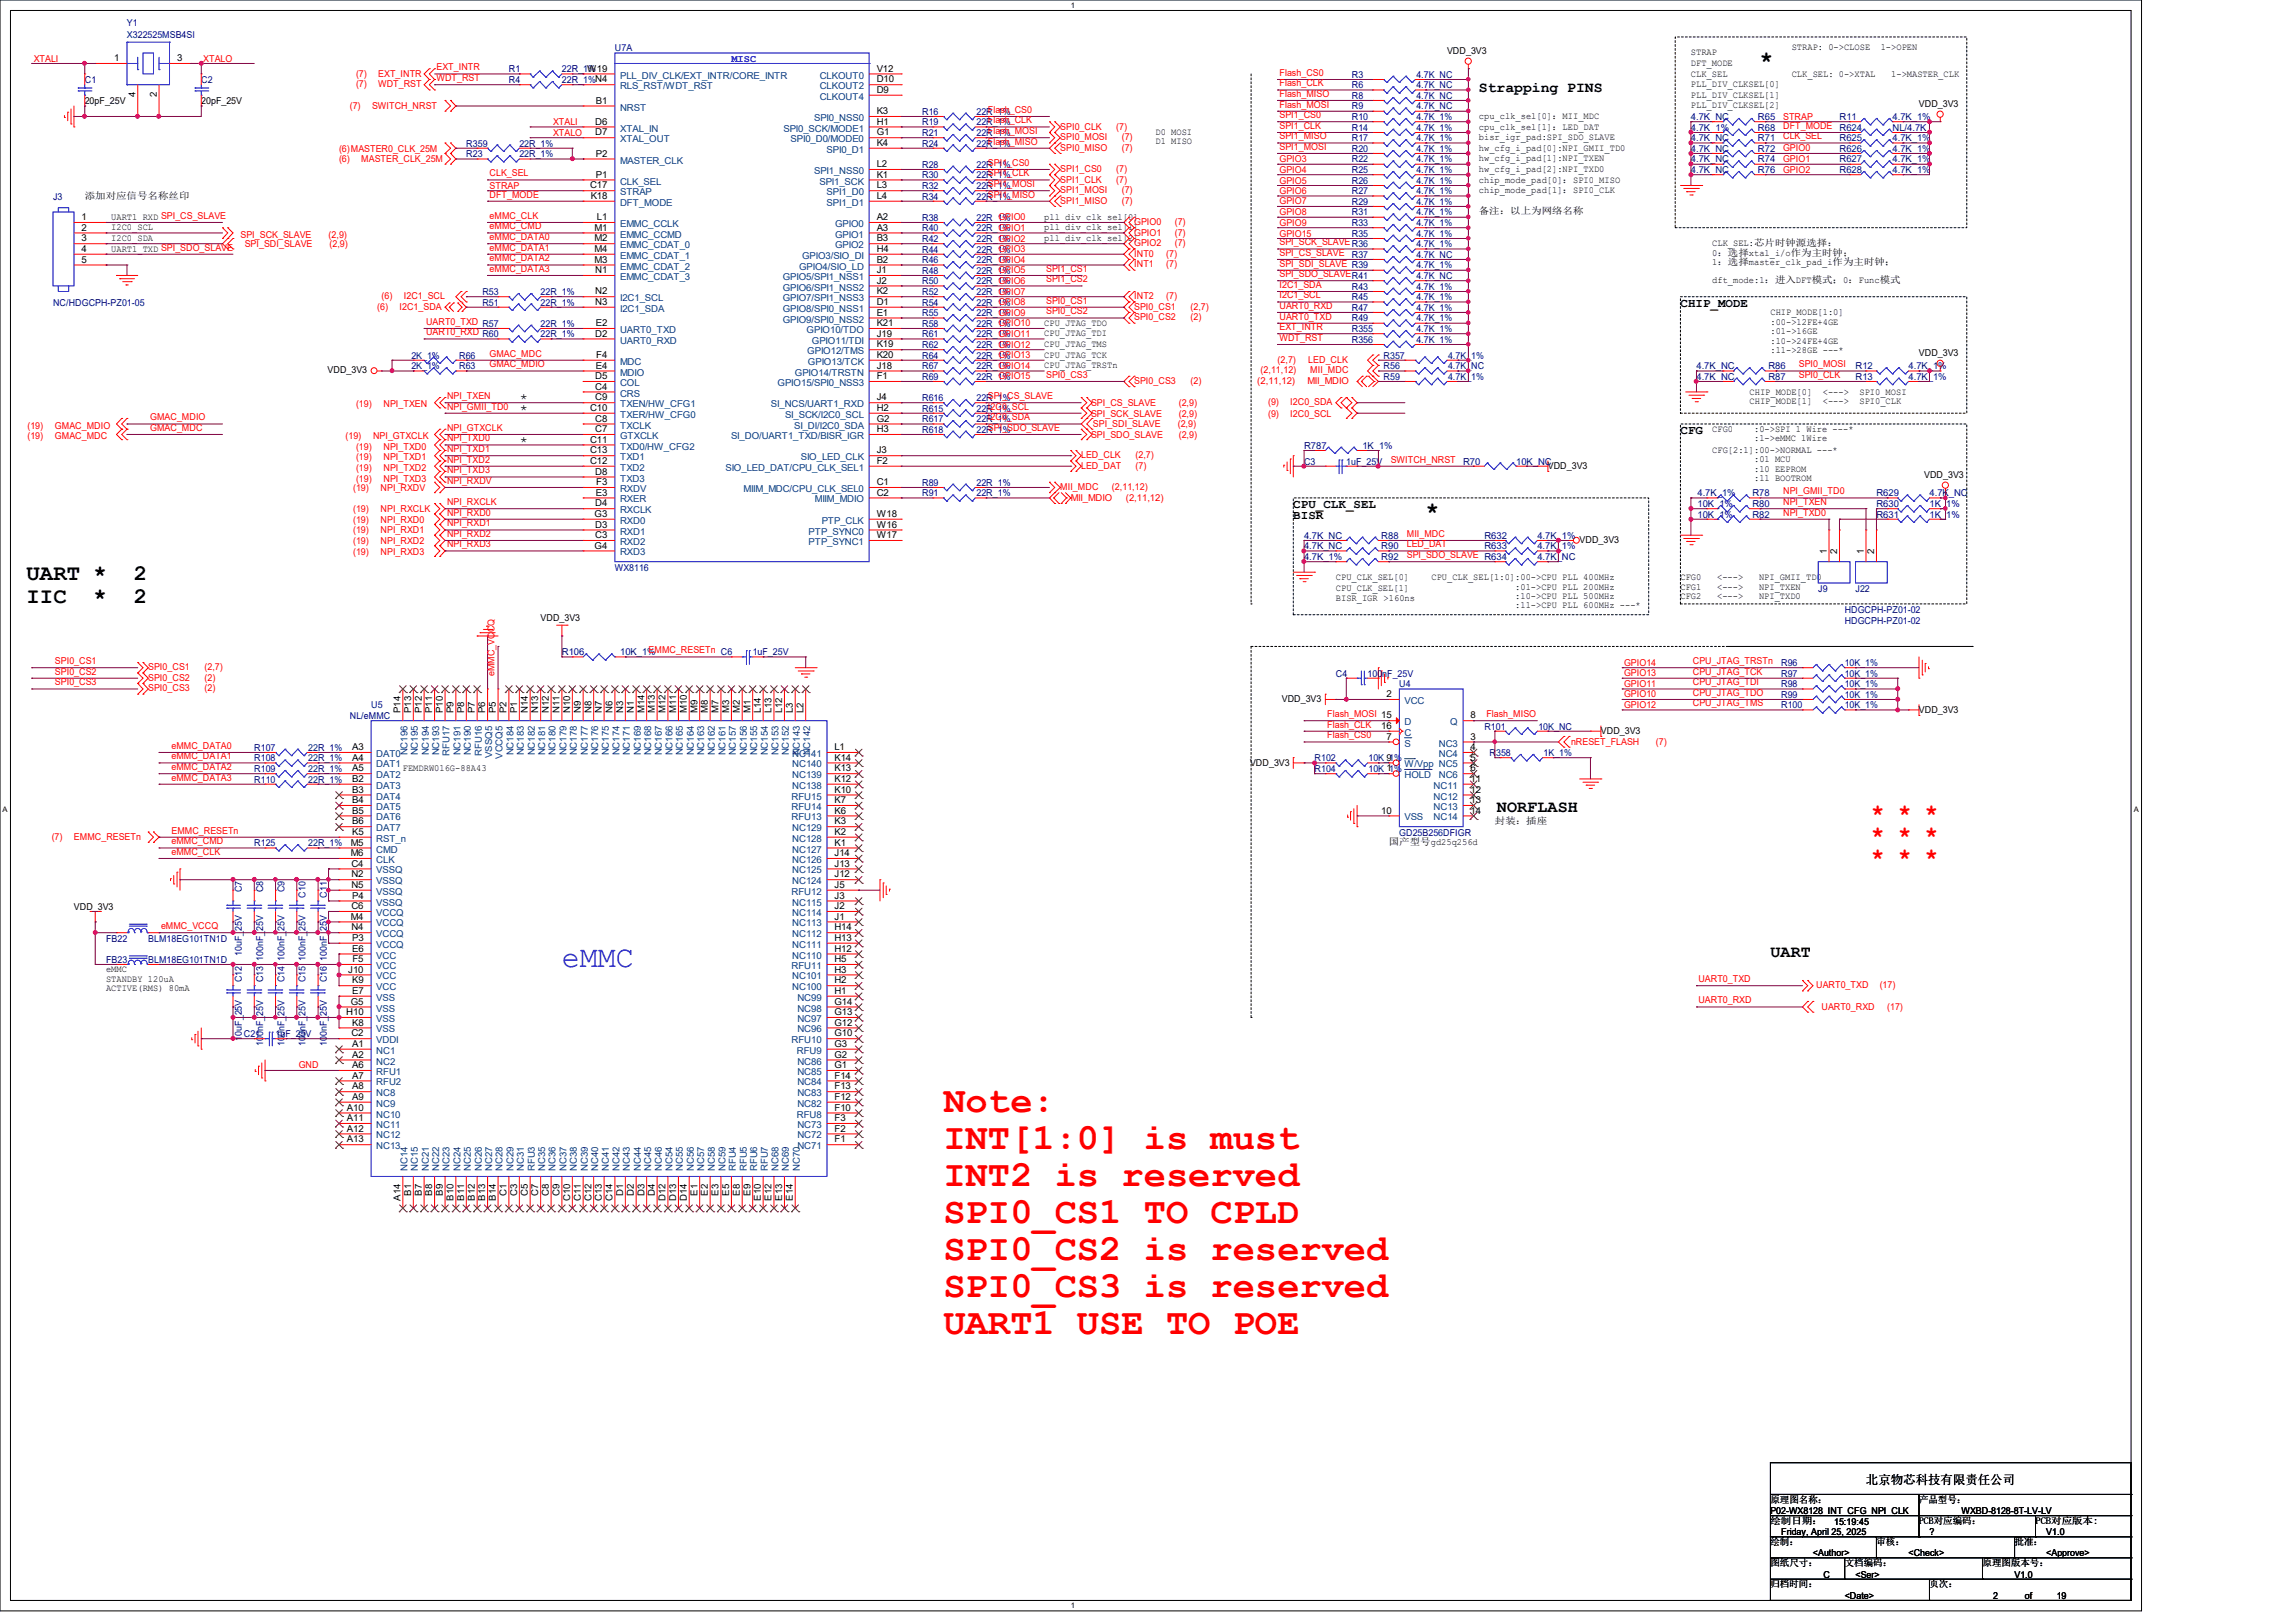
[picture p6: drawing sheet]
<svg xmlns="http://www.w3.org/2000/svg" width="297mm" height="210mm" viewBox="0 0 297 210" stroke-linecap="round" stroke-linejoin="round" font-family="sans-serif">
<defs><g id="words">
<g font-size="4.8" fill="#f00">
<text x="122" y="143.9">Note:</text>
<text x="122" y="148.7">INT[1:0] is must</text>
<text x="122" y="153.5">INT2 is reserved</text>
<text x="122" y="158.2">SPI0_CS1 TO CPLD</text>
<text x="122" y="163">SPI0_CS2 is reserved</text>
<text x="122" y="167.8">SPI0_CS3 is reserved</text>
<text x="122" y="172.6">UART1 USE TO POE</text>
</g>
<text font-size="3.9" fill="#00f" x="72.7" y="125.2">eMMC</text>
<g font-size="2.9">
<text x="227.7" y="8.6">*</text>
<text x="184.4" y="66.8">*</text>
<text x="3.4" y="75.1">UART *</text>
<text x="3.4" y="78">IIC</text>
<text x="12.1" y="78">*</text>
<text x="17.3" y="75.1">2</text>
<text x="17.3" y="78">2</text>
</g>
<g font-size="2.9" fill="#f00">
<text x="242.1" y="106">* * *</text>
<text x="242.1" y="108.8">* * *</text>
<text x="242.1" y="111.7">* * *</text>
</g>
<g font-size="2.2">
<text x="193.6" y="105">NORFLASH</text>
<text x="229" y="123.8">UART</text>
</g>
<g font-size="1.9">
<text x="191.3" y="11.9">Strapping PINS</text>
<text x="67.2" y="52.2">*</text>
<text x="67.2" y="53.6">*</text>
<text x="67.2" y="57.7">*</text>
</g>
<g font-size="1.6">
<text x="217.4" y="39.8">CHIP_MODE</text>
<text x="217.4" y="56.2">CFG</text>
<text x="167.3" y="65.8">CPU_CLK_SEL</text>
<text x="167.3" y="67.2">BISR</text>
<text x="241.4" y="192">北京物芯科技有限责任公司</text>
</g>
<text font-size="1.4" fill="#00f" x="94.6" y="8">MISC</text>
<g font-size="1.2" fill="#000080">
<text x="16.4" y="3.3">Y1</text>
<text x="16.4" y="5">X322525MSB4SI</text>
<text x="11" y="10.7">C1</text>
<text x="26" y="10.7">C2</text>
<text x="65.8" y="9.4">R1</text>
<text x="65.8" y="10.7">R4</text>
<text x="72.7" y="9.4">22R_1%</text>
<text x="72.7" y="10.7">22R_1%N4</text>
<text x="79.5" y="6.6">U7A</text>
<text x="174.9" y="10">R3</text>
<text x="174.9" y="11.4">R6</text>
<text x="183.2" y="10">4.7K_NC</text>
<text x="183.2" y="11.4">4.7K_NC</text>
<text x="119.3" y="17.6">R21</text>
<text x="119.3" y="14.9">R16</text>
<text x="119.3" y="16.2">R19</text>
<text x="126.3" y="17.6">22R_1%</text>
<text x="126.3" y="14.9">22R_1%</text>
<text x="126.3" y="16.2">22R_1%</text>
<text x="174.9" y="14.1">R9</text>
<text x="174.9" y="16.9">R14</text>
<text x="174.9" y="12.8">R8</text>
<text x="174.9" y="15.5">R10</text>
<text x="183.2" y="14.1">4.7K_NC</text>
<text x="183.2" y="12.8">4.7K_NC</text>
<text x="183.2" y="16.9">4.7K_1%</text>
<text x="183.2" y="15.5">4.7K_1%</text>
<text x="218.7" y="15.5">4.7K_NC</text>
<text x="218.7" y="16.9">4.7K_1%</text>
<text x="227.4" y="15.5">R65</text>
<text x="227.4" y="16.9">R68</text>
<text x="238" y="16.9">R624</text>
<text x="238" y="15.5">R11</text>
<text x="244.8" y="15.5">4.7K_1%</text>
<text x="244.8" y="16.9">NL/4.7K</text>
<text x="60.3" y="19">R359</text>
<text x="60.3" y="20.3">R23</text>
<text x="67.2" y="20.3">22R_1%</text>
<text x="67.2" y="19">22R_1%</text>
<text x="119.3" y="19">R24</text>
<text x="119.3" y="23.1">R30</text>
<text x="119.3" y="21.7">R28</text>
<text x="126.3" y="19">22R_1%</text>
<text x="126.3" y="23.1">22R_1%</text>
<text x="126.3" y="21.7">22R_1%</text>
<text x="174.9" y="22.4">R25</text>
<text x="174.9" y="23.7">R26</text>
<text x="174.9" y="18.3">R17</text>
<text x="174.9" y="19.6">R20</text>
<text x="174.9" y="21">R22</text>
<text x="183.2" y="22.4">4.7K_1%</text>
<text x="183.2" y="23.7">4.7K_1%</text>
<text x="183.2" y="18.3">4.7K_1%</text>
<text x="183.2" y="19.6">4.7K_1%</text>
<text x="183.2" y="21">4.7K_1%</text>
<text x="218.7" y="19.6">4.7K_NC</text>
<text x="218.7" y="22.4">4.7K_NC</text>
<text x="218.7" y="18.3">4.7K_NC</text>
<text x="218.7" y="21">4.7K_NC</text>
<text x="227.4" y="19.6">R72</text>
<text x="227.4" y="22.4">R76</text>
<text x="227.4" y="18.3">R71</text>
<text x="227.4" y="21">R74</text>
<text x="238" y="19.6">R626</text>
<text x="238" y="18.3">R625</text>
<text x="238" y="21">R627</text>
<text x="238" y="22.4">R628</text>
<text x="244.8" y="19.6">4.7K_1%</text>
<text x="244.8" y="18.3">4.7K_1%</text>
<text x="244.8" y="21">4.7K_1%</text>
<text x="244.8" y="22.4">4.7K_1%</text>
<text x="6.9" y="25.8">J3</text>
<text x="119.3" y="28.6">R38</text>
<text x="119.3" y="24.4">R32</text>
<text x="119.3" y="29.9">R40</text>
<text x="119.3" y="25.8">R34</text>
<text x="126.3" y="28.6">22R_1%</text>
<text x="126.3" y="24.4">22R_1%</text>
<text x="126.3" y="29.9">22R_1%</text>
<text x="126.3" y="25.8">22R_1%</text>
<text x="174.9" y="25.1">R27</text>
<text x="174.9" y="29.3">R33</text>
<text x="174.9" y="26.5">R29</text>
<text x="174.9" y="27.9">R31</text>
<text x="183.2" y="25.1">4.7K_1%</text>
<text x="183.2" y="29.3">4.7K_1%</text>
<text x="183.2" y="26.5">4.7K_1%</text>
<text x="183.2" y="27.9">4.7K_1%</text>
<text x="119.3" y="35.4">R48</text>
<text x="119.3" y="31.3">R42</text>
<text x="119.3" y="34">R46</text>
<text x="119.3" y="32.7">R44</text>
<text x="126.3" y="35.4">22R_1%</text>
<text x="126.3" y="31.3">22R_1%</text>
<text x="126.3" y="34">22R_1%</text>
<text x="126.3" y="32.7">22R_1%</text>
<text x="174.9" y="30.6">R35</text>
<text x="174.9" y="33.4">R37</text>
<text x="183.2" y="30.6">4.7K_1%</text>
<text x="183.2" y="32">4.7K_1%</text>
<text x="183.2" y="33.4">4.7K_NC</text>
<text x="183.2" y="34.7">4.7K_1%</text>
<text x="6.9" y="39.5">NC/HDGCPH-PZ01-05</text>
<text x="62.4" y="39.5">R51</text>
<text x="62.4" y="38.1">R53</text>
<text x="69.9" y="39.5">22R_1%</text>
<text x="69.9" y="38.1">22R_1%</text>
<text x="119.3" y="39.5">R54</text>
<text x="119.3" y="36.8">R50</text>
<text x="119.3" y="40.9">R55</text>
<text x="119.3" y="38.1">R52</text>
<text x="126.3" y="39.5">22R_1%</text>
<text x="126.3" y="36.8">22R_1%</text>
<text x="126.3" y="40.9">22R_1%</text>
<text x="126.3" y="38.1">22R_1%</text>
<text x="174.9" y="38.9">R45</text>
<text x="174.9" y="40.2">R47</text>
<text x="174.9" y="41.6">R49</text>
<text x="174.9" y="37.5">R43</text>
<text x="183.2" y="38.9">4.7K_1%</text>
<text x="183.2" y="40.2">4.7K_1%</text>
<text x="183.2" y="36.1">4.7K_NC</text>
<text x="183.2" y="41.6">4.7K_1%</text>
<text x="183.2" y="37.5">4.7K_1%</text>
<text x="53.2" y="46.4">2K_1%</text>
<text x="53.2" y="47.8">2K_1%</text>
<text x="59.4" y="46.4">R66</text>
<text x="59.4" y="47.8">R63</text>
<text x="69.9" y="42.3">22R_1%</text>
<text x="69.9" y="43.6">22R_1%</text>
<text x="119.3" y="43.6">R61</text>
<text x="119.3" y="42.3">R58</text>
<text x="119.3" y="46.4">R64</text>
<text x="119.3" y="45">R62</text>
<text x="119.3" y="47.8">R67</text>
<text x="126.3" y="43.6">22R_1%</text>
<text x="126.3" y="42.3">22R_1%</text>
<text x="126.3" y="46.4">22R_1%</text>
<text x="126.3" y="45">22R_1%</text>
<text x="126.3" y="47.8">22R_1%</text>
<text x="174.9" y="44.3">R356</text>
<text x="174.9" y="43">R355</text>
<text x="179" y="47.8">R56</text>
<text x="179" y="46.4">R357</text>
<text x="183.2" y="44.3">4.7K_1%</text>
<text x="183.2" y="43">4.7K_1%</text>
<text x="187.3" y="46.4">4.7K_1%</text>
<text x="187.3" y="47.8">4.7K_NC</text>
<text x="219.5" y="47.8">4.7K_NC</text>
<text x="228.8" y="47.8">R86</text>
<text x="240" y="47.8">R12</text>
<text x="246.9" y="47.8">4.7K_1%</text>
<text x="119.3" y="53.3">R615</text>
<text x="119.3" y="51.9">R616</text>
<text x="119.3" y="49.1">R69</text>
<text x="126.3" y="53.3">22R_1%</text>
<text x="126.3" y="51.9">22R_1%</text>
<text x="126.3" y="49.1">22R_1%</text>
<text x="179" y="49.1">R59</text>
<text x="187.3" y="49.1">4.7K_1%</text>
<text x="219.5" y="49.1">4.7K_NC</text>
<text x="228.8" y="49.1">R87</text>
<text x="240" y="49.1">R13</text>
<text x="246.9" y="49.1">4.7K_1%</text>
<text x="119.3" y="54.6">R617</text>
<text x="119.3" y="56">R618</text>
<text x="126.3" y="54.6">22R_1%</text>
<text x="126.3" y="56">22R_1%</text>
<text x="168.7" y="58">R787</text>
<text x="176.2" y="58">1K_1%</text>
<text x="119.3" y="64.2">R91</text>
<text x="119.3" y="62.9">R89</text>
<text x="126.3" y="64.2">22R_1%</text>
<text x="126.3" y="62.9">22R_1%</text>
<text x="168.7" y="60.1">C3</text>
<text x="174.2" y="60.1">1uF_25V</text>
<text x="189.3" y="60.1">R70</text>
<text x="196.1" y="60.1">10K_NC</text>
<text x="219.6" y="65.6">10K_1%</text>
<text x="219.6" y="64.2">4.7K_1%</text>
<text x="226.7" y="65.6">R80</text>
<text x="226.7" y="64.2">R78</text>
<text x="242.7" y="65.6">R630</text>
<text x="242.7" y="64.2">R629</text>
<text x="249.6" y="65.6">1K_1%</text>
<text x="249.6" y="64.2">4.7K_NC</text>
<text x="168.7" y="69.7">4.7K_NC</text>
<text x="168.7" y="71.1">4.7K_NC</text>
<text x="178.7" y="69.7">R88</text>
<text x="178.7" y="71.1">R90</text>
<text x="192" y="71.1">R633</text>
<text x="192" y="69.7">R632</text>
<text x="198.9" y="71.1">4.7K_1%</text>
<text x="198.9" y="69.7">4.7K_1%</text>
<text x="219.6" y="67">10K_1%</text>
<text x="226.7" y="67">R82</text>
<text x="242.7" y="67">R631</text>
<text x="249.6" y="67">1K_1%</text>
<text x="79.5" y="73.8">WX8116</text>
<text x="168.7" y="72.4">4.7K_1%</text>
<text x="178.7" y="72.4">R92</text>
<text x="198.9" y="72.4">4.7K_NC</text>
<text x="235.2" y="76.6">J9</text>
<text x="240" y="76.6">J22</text>
<text x="238.6" y="79.3">HDGCPH-PZ01-02</text>
<text x="238.6" y="80.7">HDGCPH-PZ01-02</text>
<text x="72.7" y="84.8">R106</text>
<text x="80.2" y="84.8">10K_1%</text>
<text x="97.4" y="84.8">1uF_25V</text>
<text x="172.8" y="87.5">C4</text>
<text x="176.9" y="87.5">100nF_25V</text>
<text x="181" y="88.9">U4</text>
<text x="230.4" y="88.9">R98</text>
<text x="230.4" y="86.1">R96</text>
<text x="230.4" y="87.5">R97</text>
<text x="238.6" y="88.9">10K_1%</text>
<text x="238.6" y="86.1">10K_1%</text>
<text x="238.6" y="87.5">10K_1%</text>
<text x="45.3" y="93">NL/eMMC</text>
<text x="48" y="91.7">U5</text>
<text x="192" y="94.4">R101</text>
<text x="199" y="94.4">10K_NC</text>
<text x="230.4" y="90.3">R99</text>
<text x="230.4" y="91.7">R100</text>
<text x="238.6" y="90.3">10K_1%</text>
<text x="238.6" y="91.7">10K_1%</text>
<text x="32.9" y="97.2">R107</text>
<text x="32.9" y="98.5">R108</text>
<text x="32.9" y="99.9">R109</text>
<text x="32.9" y="101.3">R110</text>
<text x="39.9" y="97.2">22R_1%</text>
<text x="39.9" y="98.5">22R_1%</text>
<text x="39.9" y="99.9">22R_1%</text>
<text x="39.9" y="101.3">22R_1%</text>
<text x="170" y="98.5">R102</text>
<text x="170" y="99.9">R104</text>
<text x="177" y="98.5">10K_1%</text>
<text x="177" y="99.9">10K_1%</text>
<text x="192.7" y="97.8">R358</text>
<text x="199.7" y="97.8">1K_1%</text>
<text x="32.9" y="109.5">R125</text>
<text x="39.9" y="109.5">22R_1%</text>
<text x="181" y="108.1">GD25B256DFIGR</text>
<text x="31.3" y="115.5" transform="rotate(-90 31.3 115.5)">C7</text>
<text x="34" y="115.5" transform="rotate(-90 34 115.5)">C8</text>
<text x="36.8" y="115.5" transform="rotate(-90 36.8 115.5)">C9</text>
<text x="39.5" y="116.2" transform="rotate(-90 39.5 116.2)">C10</text>
<text x="42.3" y="116.2" transform="rotate(-90 42.3 116.2)">C11</text>
<text x="13.7" y="121.8">FB22</text>
<text x="13.7" y="124.6">FB23</text>
<text x="19.2" y="121.8">BLM18EG101TN1D</text>
<text x="19.2" y="124.6">BLM18EG101TN1D</text>
<text x="31.3" y="123.7" transform="rotate(-90 31.3 123.7)">10uF_25V</text>
<text x="34" y="124.4" transform="rotate(-90 34 124.4)">100nF_25V</text>
<text x="36.8" y="124.4" transform="rotate(-90 36.8 124.4)">100nF_25V</text>
<text x="39.5" y="124.4" transform="rotate(-90 39.5 124.4)">100nF_25V</text>
<text x="42.3" y="124.4" transform="rotate(-90 42.3 124.4)">100nF_25V</text>
<text x="31.3" y="127.1" transform="rotate(-90 31.3 127.1)">C12</text>
<text x="34" y="127.1" transform="rotate(-90 34 127.1)">C13</text>
<text x="36.8" y="127.1" transform="rotate(-90 36.8 127.1)">C14</text>
<text x="39.5" y="127.1" transform="rotate(-90 39.5 127.1)">C15</text>
<text x="42.3" y="127.1" transform="rotate(-90 42.3 127.1)">C16</text>
<text x="31.3" y="134.7" transform="rotate(-90 31.3 134.7)">10uF_25V</text>
<text x="31.5" y="134.2">C21</text>
<text x="34" y="135.3" transform="rotate(-90 34 135.3)">100nF_25V</text>
<text x="35.6" y="134.2">1uF_25V</text>
<text x="36.8" y="135.3" transform="rotate(-90 36.8 135.3)">100nF_25V</text>
<text x="39.5" y="135.3" transform="rotate(-90 39.5 135.3)">100nF_25V</text>
<text x="42.3" y="135.3" transform="rotate(-90 42.3 135.3)">100nF_25V</text>
</g>
<g font-size="1.2" fill="#f00">
<text x="4.4" y="8">XTALI</text>
<text x="26.3" y="8">XTALO</text>
<text x="46.1" y="9.9">(7)</text>
<text x="46.1" y="11.3">(7)</text>
<text x="48.9" y="9.9">EXT_INTR</text>
<text x="48.9" y="11.3">WDT_RST</text>
<text x="56.5" y="9.1">EXT_INTR</text>
<text x="56.5" y="10.5">WDT_RST</text>
<text x="165.5" y="9.8">Flash_CS0</text>
<text x="165.5" y="11.2">Flash_CLK</text>
<text x="45.3" y="14.1">(7)</text>
<text x="48.1" y="14.1">SWITCH_NRST</text>
<text x="71.5" y="17.6">XTALO</text>
<text x="71.5" y="16.2">XTALI</text>
<text x="127.8" y="14.6">Flash_CS0</text>
<text x="127.8" y="16">Flash_CLK</text>
<text x="127.8" y="17.4">Flash_MOSI</text>
<text x="137.2" y="16.8">SPI0_CLK</text>
<text x="144.4" y="16.8">(7)</text>
<text x="165.5" y="13.9">Flash_MOSI</text>
<text x="165.5" y="12.5">Flash_MISO</text>
<text x="165.5" y="15.3">SPI1_CS0</text>
<text x="165.5" y="16.7">SPI1_CLK</text>
<text x="230.7" y="15.5">STRAP</text>
<text x="230.7" y="16.7">DFT_MODE</text>
<text x="43.9" y="21">(6)</text>
<text x="43.9" y="19.6">(6)MASTER0_CLK_25M</text>
<text x="46.7" y="21">MASTER_CLK_25M</text>
<text x="63.3" y="22.8">CLK_SEL</text>
<text x="127.8" y="18.7">Flash_MISO</text>
<text x="127.8" y="21.5">SPI1_CS0</text>
<text x="127.8" y="22.8">SPI1_CLK</text>
<text x="137.2" y="19.5">SPI0_MISO</text>
<text x="137.2" y="18.1">SPI0_MOSI</text>
<text x="137.2" y="23.6">SPI1_CLK</text>
<text x="137.2" y="22.3">SPI1_CS0</text>
<text x="144.4" y="23.6">(7)</text>
<text x="144.4" y="22.3">(7)</text>
<text x="145.1" y="18.1">(7)</text>
<text x="145.1" y="19.5">(7)</text>
<text x="165.5" y="18">SPI1_MISO</text>
<text x="165.5" y="19.4">SPI1_MOSI</text>
<text x="165.5" y="21">GPIO3</text>
<text x="165.5" y="23.7">GPIO5</text>
<text x="165.5" y="22.4">GPIO4</text>
<text x="230.7" y="18">CLK_SEL</text>
<text x="230.7" y="21">GPIO1</text>
<text x="230.7" y="22.4">GPIO2</text>
<text x="230.7" y="19.6">GPIO0</text>
<text x="63.3" y="24.4">STRAP</text>
<text x="63.3" y="25.6">DFT_MODE</text>
<text x="63.3" y="28.3">eMMC_CLK</text>
<text x="63.3" y="29.7">eMMC_CMD</text>
<text x="127.8" y="25.6">SPI1_MISO</text>
<text x="127.8" y="24.2">SPI1_MOSI</text>
<text x="129.2" y="29.9">GPIO1</text>
<text x="129.2" y="28.5">GPIO0</text>
<text x="137.2" y="26.4">SPI1_MISO</text>
<text x="137.2" y="25">SPI1_MOSI</text>
<text x="145.1" y="25">(7)</text>
<text x="145.1" y="26.4">(7)</text>
<text x="146.7" y="29.1">GPIO0</text>
<text x="152" y="29.1">(7)</text>
<text x="165.5" y="25.1">GPIO6</text>
<text x="165.5" y="26.5">GPIO7</text>
<text x="165.5" y="27.9">GPIO8</text>
<text x="165.5" y="29.2">GPIO9</text>
<text x="31.1" y="30.7">SPI_SCK_SLAVE</text>
<text x="31.7" y="32">SPI_SDI_SLAVE</text>
<text x="42.5" y="30.7">(2,9)</text>
<text x="42.6" y="32">(2,9)</text>
<text x="63.3" y="31.1">eMMC_DATA0</text>
<text x="63.3" y="32.4">eMMC_DATA1</text>
<text x="63.3" y="33.8">eMMC_DATA2</text>
<text x="63.3" y="35.2">eMMC_DATA3</text>
<text x="129.2" y="32.6">GPIO3</text>
<text x="129.2" y="31.3">GPIO2</text>
<text x="129.2" y="35.4">GPIO5</text>
<text x="129.2" y="34">GPIO4</text>
<text x="135.3" y="35.2">SPI1_CS1</text>
<text x="146.7" y="33.2">INT0</text>
<text x="146.7" y="34.6">INT1</text>
<text x="146.7" y="30.5">GPIO1</text>
<text x="146.7" y="31.8">GPIO2</text>
<text x="150.9" y="33.2">(7)</text>
<text x="150.9" y="34.6">(7)</text>
<text x="152" y="30.5">(7)</text>
<text x="152" y="31.8">(7)</text>
<text x="165.5" y="31.8">SPI_SCK_SLAVER36</text>
<text x="165.5" y="30.6">GPIO15</text>
<text x="165.5" y="33.1">SPI_CS_SLAVE</text>
<text x="165.5" y="34.5">SPI_SDI_SLAVE R39</text>
<text x="165.5" y="35.9">SPI_SDO_SLAVER41</text>
<text x="48.8" y="40.1">(6)</text>
<text x="49.4" y="38.7">(6)</text>
<text x="51.7" y="40.1">I2C1_SDA</text>
<text x="52.2" y="38.7">I2C1_SCL</text>
<text x="129.2" y="39.5">GPIO8</text>
<text x="129.2" y="36.7">GPIO6</text>
<text x="129.2" y="38.1">GPIO7</text>
<text x="129.2" y="40.9">GPIO9</text>
<text x="135.3" y="39.3">SPI0_CS1</text>
<text x="135.3" y="36.5">SPI1_CS2</text>
<text x="135.3" y="40.7">SPI0_CS2</text>
<text x="146.7" y="38.7">INT2</text>
<text x="146.7" y="40.1">SPI0_CS1</text>
<text x="146.7" y="41.4">SPI0_CS2</text>
<text x="150.9" y="38.7">(7)</text>
<text x="154" y="40.1">(2,7)</text>
<text x="154" y="41.4">(2)</text>
<text x="165.5" y="37.3">I2C1_SDA</text>
<text x="165.5" y="40">UART0_RXD</text>
<text x="165.5" y="38.6">I2C1_SCL</text>
<text x="165.5" y="41.4">UART0_TXD</text>
<text x="55.1" y="42">UART0_TXD R57</text>
<text x="55.1" y="43.4">UART0_RXD R60</text>
<text x="63.3" y="47.5">GMAC_MDIO</text>
<text x="63.3" y="46.1">GMAC_MDC</text>
<text x="129.2" y="46.4">GPIO13</text>
<text x="129.2" y="45">GPIO12</text>
<text x="129.2" y="43.6">GPIO11</text>
<text x="129.2" y="42.2">GPIO10</text>
<text x="129.2" y="47.8">GPIO14</text>
<text x="165.3" y="46.9">(2,7)</text>
<text x="165.5" y="42.7">EXT_INTR</text>
<text x="165.5" y="44.1">WDT_RST</text>
<text x="169.2" y="46.9">LED_CLK</text>
<text x="232.7" y="47.5">SPI0_MOSI</text>
<text x="46.1" y="52.7">(19)</text>
<text x="49.6" y="52.7">NPI_TXEN</text>
<text x="57.8" y="51.6">NPI_TXEN</text>
<text x="57.8" y="53">NPI_GMII_TD0</text>
<text x="127.8" y="53">I2C0_SCL</text>
<text x="127.8" y="51.6">SPI_CS_SLAVE</text>
<text x="129.2" y="49.1">GPIO15</text>
<text x="135.3" y="48.9">SPI0_CS3</text>
<text x="141.1" y="53.9">SPI_SCK_SLAVE</text>
<text x="141.1" y="52.6">SPI_CS_SLAVE</text>
<text x="146.7" y="49.7">SPI0_CS3</text>
<text x="152.5" y="52.6">(2,9)</text>
<text x="152.5" y="53.9">(2,9)</text>
<text x="154" y="49.7">(2)</text>
<text x="162.6" y="49.7">(2,11,12)</text>
<text x="163.1" y="48.3">(2,11,12)</text>
<text x="164" y="53.9">(9)</text>
<text x="164" y="52.4">(9)</text>
<text x="166.9" y="53.9">I2C0_SCL</text>
<text x="166.9" y="52.4">I2C0_SDA</text>
<text x="169.1" y="49.7">MII_MDIO</text>
<text x="169.5" y="48.3">MII_MDC</text>
<text x="232.7" y="48.9">SPI0_CLK</text>
<text x="3.6" y="56.8">(19)</text>
<text x="3.6" y="55.5">(19)</text>
<text x="7.1" y="55.5">GMAC_MDIO</text>
<text x="7.1" y="56.8">GMAC_MDC</text>
<text x="19.4" y="54.4">GMAC_MDIO</text>
<text x="19.4" y="55.8">GMAC_MDC</text>
<text x="44.7" y="56.8">(19)</text>
<text x="46.1" y="59.6">(19)</text>
<text x="46.1" y="58.2">(19)</text>
<text x="48.3" y="56.8">NPI_GTXCLK</text>
<text x="49.6" y="59.6">NPI_TXD1</text>
<text x="49.6" y="58.2">NPI_TXD0</text>
<text x="57.8" y="55.8">NPI_GTXCLK</text>
<text x="57.8" y="59.9">NPI_TXD2</text>
<text x="57.8" y="58.5">NPI_TXD1</text>
<text x="57.8" y="57.1">NPI_TXD0</text>
<text x="127.8" y="54.4">I2C0_SDA</text>
<text x="127.8" y="55.8">SPI_SDO_SLAVE</text>
<text x="139.9" y="59.3">LED_CLK</text>
<text x="141.1" y="56.7">SPI_SDO_SLAVE</text>
<text x="141.4" y="55.3">SPI_SDI_SLAVE</text>
<text x="146.9" y="59.3">(2,7)</text>
<text x="152.4" y="55.3">(2,9)</text>
<text x="152.5" y="56.7">(2,9)</text>
<text x="179.9" y="59.9">SWITCH_NRST</text>
<text x="45.7" y="63.5">(19)</text>
<text x="46.1" y="62.3">(19)</text>
<text x="46.1" y="60.9">(19)</text>
<text x="49.2" y="63.5">NPI_RXDV</text>
<text x="49.6" y="62.3">NPI_TXD3</text>
<text x="49.6" y="60.9">NPI_TXD2</text>
<text x="57.8" y="65.4">NPI_RXCLK</text>
<text x="57.8" y="61.3">NPI_TXD3</text>
<text x="57.8" y="62.6">NPI_RXDV</text>
<text x="137.2" y="63.4">MII_MDC</text>
<text x="138.5" y="64.8">MII_MDIO</text>
<text x="139.9" y="60.7">LED_DAT</text>
<text x="143.8" y="63.4">(2,11,12)</text>
<text x="145.6" y="64.8">(2,11,12)</text>
<text x="146.9" y="60.7">(7)</text>
<text x="230.7" y="65.4">NPI_TXEN</text>
<text x="230.7" y="64">NPI_GMII_TD0</text>
<text x="45.7" y="66.3">(19)</text>
<text x="45.7" y="71.8">(19)</text>
<text x="45.7" y="70.4">(19)</text>
<text x="45.7" y="69">(19)</text>
<text x="45.7" y="67.6">(19)</text>
<text x="49.2" y="66.3">NPI_RXCLK</text>
<text x="49.2" y="71.8">NPI_RXD3</text>
<text x="49.2" y="70.4">NPI_RXD2</text>
<text x="49.2" y="69">NPI_RXD1</text>
<text x="49.2" y="67.6">NPI_RXD0</text>
<text x="57.8" y="70.8">NPI_RXD3</text>
<text x="57.8" y="69.5">NPI_RXD2</text>
<text x="57.8" y="68.1">NPI_RXD1</text>
<text x="57.8" y="66.7">NPI_RXD0</text>
<text x="182" y="69.5">MII_MDC</text>
<text x="182" y="70.8">LED_DAT</text>
<text x="230.7" y="66.7">NPI_TXD0</text>
<text x="182" y="72.2">SPI_SDO_SLAVE R634</text>
<text x="7.1" y="85.9">SPI0_CS1</text>
<text x="7.1" y="87.3">SPI0_CS2</text>
<text x="7.1" y="88.7">SPI0_CS3</text>
<text x="19.2" y="86.7">SPI0_CS1</text>
<text x="19.2" y="88.1">SPI0_CS2</text>
<text x="19.2" y="89.4">SPI0_CS3</text>
<text x="26.5" y="86.7">(2,7)</text>
<text x="26.5" y="88.1">(2)</text>
<text x="26.5" y="89.4">(2)</text>
<text x="64" y="87.5" transform="rotate(-90 64 87.5)">eMMC_VCCQ</text>
<text x="83.9" y="84.5">EMMC_RESETn C6</text>
<text x="210.1" y="88.9">GPIO11</text>
<text x="210.1" y="87.5">GPIO13</text>
<text x="210.1" y="86.1">GPIO14</text>
<text x="219" y="88.7">CPU_JTAG_TDI</text>
<text x="219" y="87.3">CPU_JTAG_TCK</text>
<text x="219" y="85.9">CPU_JTAG_TRSTn</text>
<text x="171.7" y="92.8">Flash_MOSI 15</text>
<text x="171.7" y="95.5">Flash_CS0</text>
<text x="171.7" y="94.1">Flash_CLK</text>
<text x="192.3" y="92.8">Flash_MISO</text>
<text x="210.1" y="91.6">GPIO12</text>
<text x="210.1" y="90.3">GPIO10</text>
<text x="219" y="91.4">CPU_JTAG_TMS</text>
<text x="219" y="90">CPU_JTAG_TDO</text>
<text x="22.2" y="101">eMMC_DATA3</text>
<text x="22.2" y="99.7">eMMC_DATA2</text>
<text x="22.2" y="98.3">eMMC_DATA1</text>
<text x="22.2" y="96.9">eMMC_DATA0</text>
<text x="203.2" y="96.4">nRESET_FLASH</text>
<text x="214.2" y="96.4">(7)</text>
<text x="22.2" y="107.9">EMMC_RESETn</text>
<text x="6.7" y="108.7">(7)</text>
<text x="9.6" y="108.7">EMMC_RESETn</text>
<text x="22.2" y="109.3">eMMC_CMD</text>
<text x="22.2" y="110.6">eMMC_CLK</text>
<text x="20.8" y="120.2">eMMC_VCCQ</text>
<text x="219.7" y="129.8">UART0_RXD</text>
<text x="219.7" y="127.1">UART0_TXD</text>
<text x="234.9" y="127.8">UART0_TXD</text>
<text x="235.6" y="130.7">UART0_RXD</text>
<text x="243.2" y="127.8">(17)</text>
<text x="244.1" y="130.7">(17)</text>
<text x="38.6" y="138.3">GND</text>
</g>
<g font-size="1.2">
<text x="14.8" y="7.9">1</text>
<text x="22.9" y="7.9">3</text>
<text x="75.9" y="9.3">W19</text>
<text x="113.4" y="9.3">V12</text>
<text x="113.4" y="10.7">D10</text>
<text x="187.2" y="7">VDD_3V3</text>
<text x="218.7" y="7.2">STRAP</text>
<text x="218.7" y="8.6">DFT_MODE</text>
<text x="218.7" y="9.9">CLK_SEL</text>
<text x="218.7" y="11.3">PLL_DIV_CLKSEL[0]</text>
<text x="231.8" y="6.5">STRAP: 0-&gt;CLOSE</text>
<text x="231.8" y="9.9">CLK_SEL: 0-&gt;XTAL</text>
<text x="243.3" y="6.5">1-&gt;OPEN</text>
<text x="244.6" y="9.9">1-&gt;MASTER_CLK</text>
<text x="11" y="13.5">20pF_25V</text>
<text x="17.5" y="12.6" transform="rotate(-90 17.5 12.6)">4</text>
<text x="20.3" y="12.6" transform="rotate(-90 20.3 12.6)">2</text>
<text x="26" y="13.5">20pF_25V</text>
<text x="77" y="17.5">D7</text>
<text x="77" y="16.1">D6</text>
<text x="77.1" y="13.4">B1</text>
<text x="113.4" y="12">D9</text>
<text x="113.4" y="14.8">K3</text>
<text x="113.4" y="16.1">H1</text>
<text x="113.4" y="17.5">G1</text>
<text x="149.5" y="17.4">D0 MOSI</text>
<text x="191.3" y="16.8">cpu_clk_sel[1]：LED_DAT</text>
<text x="191.3" y="15.4">cpu_clk_sel[0]：MII_MDC</text>
<text x="218.7" y="12.7">PLL_DIV_CLKSEL[1]</text>
<text x="218.7" y="14">PLL_DIV_CLKSEL[2]</text>
<text x="248.2" y="13.9">VDD_3V3</text>
<text x="77.1" y="20.3">P2</text>
<text x="77.1" y="23">P1</text>
<text x="113.4" y="18.9">K4</text>
<text x="113.4" y="21.6">L2</text>
<text x="113.4" y="23">K1</text>
<text x="149.5" y="18.7">D1 MISO</text>
<text x="191.3" y="18.2">bisr_igr_pad:SPI_SDO_SLAVE</text>
<text x="191.3" y="19.5">hw_cfg_i_pad[0]:NPI_GMII_TD0</text>
<text x="191.3" y="20.9">hw_cfg_i_pad[1]:NPI_TXEN</text>
<text x="191.3" y="22.3">hw_cfg_i_pad[2]:NPI_TXD0</text>
<text x="191.3" y="23.6">chip_mode_pad[0]：SPI0_MISO</text>
<text x="10.5" y="28.5">1</text>
<text x="10.5" y="29.8">2</text>
<text x="11" y="25.7">添加对应信号名称丝印</text>
<text x="14.4" y="28.4">UART1_RXD SPI_CS_SLAVE</text>
<text x="14.4" y="29.8">I2C0_SCL</text>
<text x="76.3" y="24.4">C17</text>
<text x="76.4" y="25.7">K18</text>
<text x="76.9" y="29.8">M1</text>
<text x="77.2" y="28.5">L1</text>
<text x="113.4" y="24.4">L3</text>
<text x="113.4" y="25.7">L4</text>
<text x="113.4" y="28.5">A2</text>
<text x="113.4" y="29.8">A3</text>
<text x="135.1" y="28.4">pll_div_clk_sel[0]</text>
<text x="135.1" y="29.8">pll_div_clk_sel[1]</text>
<text x="191.3" y="27.7">备注：以上为网络名称</text>
<text x="191.3" y="25">chip_mode_pad[1]：SPI0_CLK</text>
<text x="10.5" y="31.2">3</text>
<text x="10.5" y="32.6">4</text>
<text x="10.5" y="34">5</text>
<text x="14.4" y="31.2">I2C0_SDA</text>
<text x="14.4" y="32.6">UART1_TXD SPI_SDO_SLAVE</text>
<text x="76.9" y="31.2">M2</text>
<text x="76.9" y="32.6">M4</text>
<text x="76.9" y="34">M3</text>
<text x="77" y="35.3">N1</text>
<text x="113.4" y="31.2">B3</text>
<text x="113.4" y="32.6">H4</text>
<text x="113.4" y="34">B2</text>
<text x="113.4" y="35.3">J1</text>
<text x="135.1" y="31.2">pll_div_clk_sel[2]</text>
<text x="221.5" y="33.1">0：选择xtal_i/o作为主时钟；</text>
<text x="221.5" y="34.3">1：选择master_clk_pad_i作为主时钟；</text>
<text x="221.5" y="31.9">CLK_SEL:芯片时钟源选择：</text>
<text x="77" y="39.5">N3</text>
<text x="77" y="38.1">N2</text>
<text x="113.4" y="36.7">J2</text>
<text x="113.4" y="38.1">K2</text>
<text x="113.4" y="39.5">D1</text>
<text x="113.4" y="40.9">E1</text>
<text x="221.5" y="36.7">dft_mode:1：进入DFT模式；0：Func模式</text>
<text x="229" y="40.8">CHIP_MODE[1:0]</text>
<text x="229" y="42">:00-&gt;12FE+4GE</text>
<text x="77" y="43.6">D2</text>
<text x="77.1" y="42.2">E2</text>
<text x="77.1" y="47.7">E4</text>
<text x="77.1" y="46.3">F4</text>
<text x="113.4" y="42.2">K21</text>
<text x="113.4" y="43.6">J19</text>
<text x="113.4" y="45">K19</text>
<text x="113.4" y="46.3">K20</text>
<text x="113.4" y="47.7">J18</text>
<text x="135.1" y="42.2">CPU_JTAG_TDO</text>
<text x="135.1" y="43.5">CPU_JTAG_TDI</text>
<text x="135.1" y="44.9">CPU_JTAG_TMS</text>
<text x="135.1" y="46.3">CPU_JTAG_TCK</text>
<text x="135.1" y="47.6">CPU_JTAG_TRSTn</text>
<text x="229" y="43.2">:01-&gt;16GE</text>
<text x="229" y="44.4">:10-&gt;24FE+4GE</text>
<text x="229" y="45.7">:11-&gt;28GE ---*</text>
<text x="248.2" y="46.1">VDD_3V3</text>
<text x="42.4" y="48.3">VDD_3V3</text>
<text x="76.3" y="53.2">C10</text>
<text x="77" y="51.8">C9</text>
<text x="77" y="49.1">D5</text>
<text x="77" y="50.4">C4</text>
<text x="113.4" y="49.1">F1</text>
<text x="113.4" y="53.2">H2</text>
<text x="113.4" y="51.8">J4</text>
<text x="226.3" y="51.1">CHIP_MODE[0]</text>
<text x="226.3" y="52.3">CHIP_MODE[1]</text>
<text x="235.8" y="51.1">&lt;---&gt;</text>
<text x="235.8" y="52.3">&lt;---&gt;</text>
<text x="240.5" y="51.1">SPI0_MOSI</text>
<text x="240.5" y="52.3">SPI0_CLK</text>
<text x="76.3" y="58.7">C13</text>
<text x="76.3" y="57.3">C11</text>
<text x="77" y="54.6">C8</text>
<text x="77" y="55.9">C7</text>
<text x="113.4" y="54.6">G2</text>
<text x="113.4" y="55.9">H3</text>
<text x="113.4" y="58.7">J3</text>
<text x="221.5" y="55.9">CFG0</text>
<text x="221.5" y="58.6">CFG[2:1]:00-&gt;NORMAL ---*</text>
<text x="226.9" y="55.9">:0-&gt;SPI 1 Wire ---*</text>
<text x="226.9" y="57.1">:1-&gt;eMMC 1Wire</text>
<text x="226.9" y="59.8">:01 MCU</text>
<text x="76.3" y="60">C12</text>
<text x="77" y="65.5">D4</text>
<text x="77" y="61.4">D8</text>
<text x="77.1" y="64.1">E3</text>
<text x="77.1" y="62.8">F3</text>
<text x="113.4" y="60">F2</text>
<text x="113.4" y="62.8">C1</text>
<text x="113.4" y="64.1">C2</text>
<text x="200.2" y="60.7">VDD_3V3</text>
<text x="226.9" y="61">:10 EEPROM</text>
<text x="226.9" y="62.3">:11 BOOTROM</text>
<text x="248.9" y="61.9">VDD_3V3</text>
<text x="76.9" y="71">G4</text>
<text x="76.9" y="66.9">G3</text>
<text x="77" y="69.6">C3</text>
<text x="77" y="68.3">D3</text>
<text x="113.4" y="66.9">W18</text>
<text x="113.4" y="68.3">W16</text>
<text x="113.4" y="69.6">W17</text>
<text x="204.3" y="70.3">VDD_3V3</text>
<text x="236.3" y="71.7" transform="rotate(-90 236.3 71.7)">1</text>
<text x="237.7" y="71.7" transform="rotate(-90 237.7 71.7)">2</text>
<text x="241.1" y="71.7" transform="rotate(-90 241.1 71.7)">1</text>
<text x="242.4" y="71.7" transform="rotate(-90 242.4 71.7)">2</text>
<text x="172.8" y="75.1">CPU_CLK_SEL[0]</text>
<text x="172.8" y="76.5">CPU_CLK_SEL[1]</text>
<text x="172.8" y="77.8">BISR_IGR &gt;160ns</text>
<text x="185.2" y="75.1">CPU_CLK_SEL[1:0]:00-&gt;CPU PLL 400MHz</text>
<text x="196" y="76.3">:01-&gt;CPU PLL 200MHz</text>
<text x="196" y="77.5">:10-&gt;CPU PLL 500MHz</text>
<text x="217.4" y="75.1">CFG0</text>
<text x="217.4" y="76.3">CFG1</text>
<text x="217.4" y="77.5">CFG2</text>
<text x="222.1" y="75.1">&lt;---&gt;</text>
<text x="222.1" y="76.3">&lt;---&gt;</text>
<text x="222.1" y="77.5">&lt;---&gt;</text>
<text x="227.5" y="75.1">NPI_GMII_TD0</text>
<text x="227.5" y="76.3">NPI_TXEN</text>
<text x="227.5" y="77.5">NPI_TXD0</text>
<text x="69.9" y="80.4">VDD_3V3</text>
<text x="196" y="78.7">:11-&gt;CPU PLL 600MHz ---*</text>
<text x="51.8" y="92.3" transform="rotate(-90 51.8 92.3)">P14</text>
<text x="53.2" y="92.3" transform="rotate(-90 53.2 92.3)">P13</text>
<text x="54.6" y="92.3" transform="rotate(-90 54.6 92.3)">P12</text>
<text x="55.9" y="92.3" transform="rotate(-90 55.9 92.3)">P11</text>
<text x="57.3" y="92.3" transform="rotate(-90 57.3 92.3)">P10</text>
<text x="58.7" y="92.3" transform="rotate(-90 58.7 92.3)">P9</text>
<text x="60" y="92.3" transform="rotate(-90 60 92.3)">P8</text>
<text x="61.4" y="92.3" transform="rotate(-90 61.4 92.3)">P7</text>
<text x="62.8" y="92.3" transform="rotate(-90 62.8 92.3)">P6</text>
<text x="64.1" y="92.3" transform="rotate(-90 64.1 92.3)">P5</text>
<text x="65.5" y="92.3" transform="rotate(-90 65.5 92.3)">P2</text>
<text x="66.9" y="92.3" transform="rotate(-90 66.9 92.3)">P1</text>
<text x="68.3" y="92.3" transform="rotate(-90 68.3 92.3)">N14</text>
<text x="69.6" y="92.3" transform="rotate(-90 69.6 92.3)">N13</text>
<text x="71" y="92.3" transform="rotate(-90 71 92.3)">N12</text>
<text x="72.4" y="92.3" transform="rotate(-90 72.4 92.3)">N11</text>
<text x="73.7" y="92.3" transform="rotate(-90 73.7 92.3)">N10</text>
<text x="75.1" y="92.3" transform="rotate(-90 75.1 92.3)">N9</text>
<text x="76.5" y="92.3" transform="rotate(-90 76.5 92.3)">N8</text>
<text x="77.8" y="92.3" transform="rotate(-90 77.8 92.3)">N7</text>
<text x="79.2" y="92.3" transform="rotate(-90 79.2 92.3)">N6</text>
<text x="80.6" y="92.3" transform="rotate(-90 80.6 92.3)">N3</text>
<text x="82" y="92.3" transform="rotate(-90 82 92.3)">N1</text>
<text x="83.4" y="92.3" transform="rotate(-90 83.4 92.3)">M14</text>
<text x="84.7" y="92.3" transform="rotate(-90 84.7 92.3)">M13</text>
<text x="86.1" y="92.3" transform="rotate(-90 86.1 92.3)">M12</text>
<text x="87.5" y="92.3" transform="rotate(-90 87.5 92.3)">M11</text>
<text x="88.9" y="92.3" transform="rotate(-90 88.9 92.3)">M10</text>
<text x="90.2" y="92.3" transform="rotate(-90 90.2 92.3)">M9</text>
<text x="91.6" y="92.3" transform="rotate(-90 91.6 92.3)">M8</text>
<text x="93" y="92.3" transform="rotate(-90 93 92.3)">M7</text>
<text x="94.3" y="92.3" transform="rotate(-90 94.3 92.3)">M3</text>
<text x="95.7" y="92.3" transform="rotate(-90 95.7 92.3)">M2</text>
<text x="97.1" y="92.3" transform="rotate(-90 97.1 92.3)">M1</text>
<text x="98.4" y="92.3" transform="rotate(-90 98.4 92.3)">L14</text>
<text x="99.8" y="92.3" transform="rotate(-90 99.8 92.3)">L13</text>
<text x="101.2" y="92.3" transform="rotate(-90 101.2 92.3)">L12</text>
<text x="102.6" y="92.3" transform="rotate(-90 102.6 92.3)">L3</text>
<text x="103.9" y="92.3" transform="rotate(-90 103.9 92.3)">L2</text>
<text x="165.8" y="90.8">VDD_3V3</text>
<text x="178.7" y="94.3">16</text>
<text x="179.4" y="95.7">7</text>
<text x="179.4" y="90.2">2</text>
<text x="190.2" y="93">8</text>
<text x="190.2" y="95.7">3</text>
<text x="207.1" y="95">VDD_3V3</text>
<text x="248.2" y="92.2">VDD_3V3</text>
<text x="45.5" y="97.1">A3</text>
<text x="45.5" y="98.4">A4</text>
<text x="45.5" y="99.8">A5</text>
<text x="45.5" y="101.2">B2</text>
<text x="52.1" y="99.7">FEMDRW016G-88A43</text>
<text x="107.9" y="101.2">K12</text>
<text x="107.9" y="99.8">K13</text>
<text x="107.9" y="98.4">K14</text>
<text x="107.9" y="97.1">L1</text>
<text x="161.7" y="99.1">VDD_3V3</text>
<text x="179.4" y="98.4">9</text>
<text x="179.4" y="99.8">1</text>
<text x="190.2" y="97.1">4</text>
<text x="190.2" y="98.4">5</text>
<text x="190.2" y="99.8">6</text>
<text x="190.2" y="101.2">11</text>
<text x="45.5" y="102.6">B3</text>
<text x="45.5" y="103.9">B4</text>
<text x="45.5" y="105.3">B5</text>
<text x="45.5" y="106.7">B6</text>
<text x="107.9" y="106.7">K3</text>
<text x="107.9" y="105.3">K6</text>
<text x="107.9" y="103.9">K7</text>
<text x="107.9" y="102.6">K10</text>
<text x="178.7" y="105.3">10</text>
<text x="190.2" y="102.6">12</text>
<text x="190.2" y="103.9">13</text>
<text x="190.2" y="105.3">14</text>
<text x="193.4" y="106.6">封装：插座</text>
<text x="45.4" y="110.8">M6</text>
<text x="45.4" y="109.4">M5</text>
<text x="45.5" y="112.1">C4</text>
<text x="45.5" y="113.5">N2</text>
<text x="45.5" y="108">K5</text>
<text x="107.9" y="113.5">J12</text>
<text x="107.9" y="112.1">J13</text>
<text x="107.9" y="110.8">J14</text>
<text x="107.9" y="109.4">K1</text>
<text x="107.9" y="108">K2</text>
<text x="179.7" y="109.3">国产型号gd25q256d</text>
<text x="9.6" y="117.7">VDD_3V3</text>
<text x="45.4" y="119">M4</text>
<text x="45.5" y="117.6">C6</text>
<text x="45.5" y="114.9">N5</text>
<text x="45.5" y="116.3">P4</text>
<text x="107.9" y="119">J1</text>
<text x="107.9" y="117.6">J2</text>
<text x="107.9" y="116.3">J3</text>
<text x="107.9" y="114.9">J5</text>
<text x="13.7" y="125.8">eMMC</text>
<text x="45" y="125.9">J10</text>
<text x="45.5" y="120.4">N4</text>
<text x="45.5" y="123.1">E6</text>
<text x="45.5" y="121.7">P3</text>
<text x="45.6" y="124.5">F5</text>
<text x="107.9" y="125.9">H3</text>
<text x="107.9" y="124.5">H5</text>
<text x="107.9" y="123.1">H12</text>
<text x="107.9" y="121.7">H13</text>
<text x="107.9" y="120.4">H14</text>
<text x="13.7" y="127">STANDBY 120uA</text>
<text x="13.7" y="128.3">ACTIVE(RMS) 80mA</text>
<text x="44.8" y="131.4">H10</text>
<text x="45.4" y="130">G5</text>
<text x="45.5" y="128.6">E7</text>
<text x="45.5" y="127.3">K9</text>
<text x="107.9" y="131.4">G13</text>
<text x="107.9" y="130">G14</text>
<text x="107.9" y="128.6">H1</text>
<text x="107.9" y="127.3">H2</text>
<text x="45.5" y="134.1">C2</text>
<text x="45.5" y="135.5">A1</text>
<text x="45.5" y="136.9">A2</text>
<text x="45.5" y="132.7">K8</text>
<text x="107.9" y="136.9">G2</text>
<text x="107.9" y="135.5">G3</text>
<text x="107.9" y="134.1">G10</text>
<text x="107.9" y="132.7">G12</text>
<text x="44.9" y="143.7">A10</text>
<text x="45.5" y="138.2">A6</text>
<text x="45.5" y="139.6">A7</text>
<text x="45.5" y="141">A8</text>
<text x="45.5" y="142.3">A9</text>
<text x="107.9" y="143.7">F10</text>
<text x="107.9" y="142.3">F12</text>
<text x="107.9" y="141">F13</text>
<text x="107.9" y="139.6">F14</text>
<text x="107.9" y="138.2">G1</text>
<text x="44.9" y="145.1">A11</text>
<text x="44.9" y="146.4">A12</text>
<text x="44.9" y="147.8">A13</text>
<text x="107.9" y="147.8">F1</text>
<text x="107.9" y="146.4">F2</text>
<text x="107.9" y="145.1">F3</text>
<text x="51.8" y="155.4" transform="rotate(-90 51.8 155.4)">A14</text>
<text x="53.2" y="154.7" transform="rotate(-90 53.2 154.7)">B1</text>
<text x="54.6" y="154.7" transform="rotate(-90 54.6 154.7)">B7</text>
<text x="55.9" y="154.7" transform="rotate(-90 55.9 154.7)">B8</text>
<text x="57.3" y="154.7" transform="rotate(-90 57.3 154.7)">B9</text>
<text x="58.7" y="155.4" transform="rotate(-90 58.7 155.4)">B10</text>
<text x="60" y="155.4" transform="rotate(-90 60 155.4)">B11</text>
<text x="61.4" y="155.4" transform="rotate(-90 61.4 155.4)">B12</text>
<text x="62.8" y="155.4" transform="rotate(-90 62.8 155.4)">B13</text>
<text x="64.1" y="155.4" transform="rotate(-90 64.1 155.4)">B14</text>
<text x="65.5" y="154.8" transform="rotate(-90 65.5 154.8)">C1</text>
<text x="66.9" y="154.8" transform="rotate(-90 66.9 154.8)">C3</text>
<text x="68.3" y="154.8" transform="rotate(-90 68.3 154.8)">C5</text>
<text x="69.6" y="154.8" transform="rotate(-90 69.6 154.8)">C7</text>
<text x="71" y="154.8" transform="rotate(-90 71 154.8)">C8</text>
<text x="72.4" y="154.8" transform="rotate(-90 72.4 154.8)">C9</text>
<text x="73.7" y="155.4" transform="rotate(-90 73.7 155.4)">C10</text>
<text x="75.1" y="155.4" transform="rotate(-90 75.1 155.4)">C11</text>
<text x="76.5" y="155.4" transform="rotate(-90 76.5 155.4)">C12</text>
<text x="77.8" y="155.4" transform="rotate(-90 77.8 155.4)">C13</text>
<text x="79.2" y="155.4" transform="rotate(-90 79.2 155.4)">C14</text>
<text x="80.6" y="154.8" transform="rotate(-90 80.6 154.8)">D1</text>
<text x="82" y="154.8" transform="rotate(-90 82 154.8)">D2</text>
<text x="83.4" y="154.8" transform="rotate(-90 83.4 154.8)">D3</text>
<text x="84.7" y="154.8" transform="rotate(-90 84.7 154.8)">D4</text>
<text x="86.1" y="155.4" transform="rotate(-90 86.1 155.4)">D12</text>
<text x="87.5" y="155.4" transform="rotate(-90 87.5 155.4)">D13</text>
<text x="88.9" y="155.4" transform="rotate(-90 88.9 155.4)">D14</text>
<text x="90.2" y="154.7" transform="rotate(-90 90.2 154.7)">E1</text>
<text x="91.6" y="154.7" transform="rotate(-90 91.6 154.7)">E2</text>
<text x="93" y="154.7" transform="rotate(-90 93 154.7)">E3</text>
<text x="94.3" y="154.7" transform="rotate(-90 94.3 154.7)">E5</text>
<text x="95.7" y="154.7" transform="rotate(-90 95.7 154.7)">E8</text>
<text x="97.1" y="154.7" transform="rotate(-90 97.1 154.7)">E9</text>
<text x="98.4" y="155.4" transform="rotate(-90 98.4 155.4)">E10</text>
<text x="99.8" y="155.4" transform="rotate(-90 99.8 155.4)">E12</text>
<text x="101.2" y="155.4" transform="rotate(-90 101.2 155.4)">E13</text>
<text x="102.6" y="155.4" transform="rotate(-90 102.6 155.4)">E14</text>
<text x="229" y="195.9">P02-WX8128_INT_CFG_NPI_CLK</text>
<text x="229" y="194.4">原理图名称：</text>
<text x="229" y="197.2">绘制日期：</text>
<text x="237.3" y="197.3">15:19:45</text>
<text x="248.2" y="197.2">PCB对应编码：</text>
<text x="248.2" y="194.4">产品型号：</text>
<text x="253.7" y="195.9">WXBD-8128-8T-LV-LV</text>
<text x="263.3" y="197.2">PCB对应版本:</text>
<text x="229" y="199.9">绘制：</text>
<text x="229" y="202.6">图纸尺寸：</text>
<text x="230.4" y="198.6">Friday, April 25, 2025</text>
<text x="234.5" y="201.4">&lt;Author&gt;</text>
<text x="238.6" y="202.6">文档编码：</text>
<text x="242.7" y="199.9">审核：</text>
<text x="246.9" y="201.4">&lt;Check&gt;</text>
<text x="249.6" y="198.6">?</text>
<text x="256.5" y="202.6">原理图版本号：</text>
<text x="260.6" y="199.9">批准：</text>
<text x="264.7" y="198.6">V1.0</text>
<text x="264.7" y="201.4">&lt;Approve&gt;</text>
<text x="229" y="205.4">归档时间：</text>
<text x="235.9" y="204.1">C</text>
<text x="238.6" y="206.9">&lt;Date&gt;</text>
<text x="240" y="204.1">&lt;Ser&gt;</text>
<text x="249.6" y="205.4">页次：</text>
<text x="257.8" y="206.9">2</text>
<text x="260.6" y="204.1">V1.0</text>
<text x="262" y="206.9">of</text>
<text x="266.1" y="206.9">19</text>
</g>
<g font-size="1.2" fill="#004080">
<text x="80.2" y="10.2">PLL_DIV_CLK/EXT_INTR/CORE_INTR</text>
<text x="80.2" y="11.6">RLS_RST/WDT_RST</text>
<text x="106" y="10.2">CLKOUT0</text>
<text x="106" y="11.6">CLKOUT2</text>
<text x="80.2" y="14.3">NRST</text>
<text x="80.2" y="17">XTAL_IN</text>
<text x="101.3" y="17">SPI0_SCK/MODE1</text>
<text x="105.3" y="15.7">SPI0_NSS0</text>
<text x="106" y="12.9">CLKOUT4</text>
<text x="80.2" y="18.4">XTAL_OUT</text>
<text x="80.2" y="21.2">MASTER_CLK</text>
<text x="80.2" y="23.9">CLK_SEL</text>
<text x="102.3" y="18.4">SPI0_D0/MODE0</text>
<text x="105.3" y="22.5">SPI1_NSS0</text>
<text x="106" y="23.9">SPI1_SCK</text>
<text x="106.9" y="19.8">SPI0_D1</text>
<text x="80.2" y="25.3">STRAP</text>
<text x="80.2" y="26.6">DFT_MODE</text>
<text x="80.2" y="29.4">EMMC_CCLK</text>
<text x="106.9" y="25.3">SPI1_D0</text>
<text x="106.9" y="26.6">SPI1_D1</text>
<text x="108" y="29.4">GPIO0</text>
<text x="80.2" y="30.7">EMMC_CCMD</text>
<text x="80.2" y="32.1">EMMC_CDAT_0</text>
<text x="80.2" y="33.5">EMMC_CDAT_1</text>
<text x="80.2" y="34.9">EMMC_CDAT_2</text>
<text x="103.4" y="34.9">GPIO4/SIO_LD</text>
<text x="103.8" y="33.5">GPIO3/SIO_DI</text>
<text x="108" y="30.7">GPIO1</text>
<text x="108" y="32.1">GPIO2</text>
<text x="80.2" y="36.2">EMMC_CDAT_3</text>
<text x="80.2" y="40.3">I2C1_SDA</text>
<text x="80.2" y="39">I2C1_SCL</text>
<text x="101.3" y="36.2">GPIO5/SPI1_NSS1</text>
<text x="101.3" y="37.6">GPIO6/SPI1_NSS2</text>
<text x="101.3" y="39">GPIO7/SPI1_NSS3</text>
<text x="101.3" y="40.3">GPIO8/SPI0_NSS1</text>
<text x="101.3" y="41.7">GPIO9/SPI0_NSS2</text>
<text x="80.2" y="43.1">UART0_TXD</text>
<text x="80.2" y="44.4">UART0_RXD</text>
<text x="80.2" y="47.2">MDC</text>
<text x="104.3" y="43.1">GPIO10/TDO</text>
<text x="104.4" y="45.8">GPIO12/TMS</text>
<text x="104.5" y="47.2">GPIO13/TCK</text>
<text x="105" y="44.4">GPIO11/TDI</text>
<text x="80.2" y="48.6">MDIO</text>
<text x="80.2" y="52.7">TXEN/HW_CFG1</text>
<text x="80.2" y="50">COL</text>
<text x="80.2" y="51.3">CRS</text>
<text x="99.7" y="52.7">SI_NCS/UART1_RXD</text>
<text x="100.6" y="50">GPIO15/SPI0_NSS3</text>
<text x="102.8" y="48.6">GPIO14/TRSTN</text>
<text x="80.2" y="55.5">TXCLK</text>
<text x="80.2" y="56.8">GTXCLK</text>
<text x="80.2" y="59.6">TXD1</text>
<text x="80.2" y="58.2">TXD0/HW_CFG2</text>
<text x="80.2" y="54.1">TXER/HW_CFG0</text>
<text x="94.6" y="56.8">SI_DO/UART1_TXD/BISR_IGR</text>
<text x="101.6" y="54.1">SI_SCK/I2C0_SCL</text>
<text x="102.7" y="55.5">SI_DI/I2C0_SDA</text>
<text x="103.6" y="59.6">SIO_LED_CLK</text>
<text x="80.2" y="62.3">TXD3</text>
<text x="80.2" y="60.9">TXD2</text>
<text x="80.2" y="63.7">RXDV</text>
<text x="80.2" y="65">RXER</text>
<text x="93.8" y="60.9">SIO_LED_DAT/CPU_CLK_SEL1</text>
<text x="96.2" y="63.7">MIIM_MDC/CPU_CLK_SEL0</text>
<text x="105.4" y="65">MIIM_MDIO</text>
<text x="80.2" y="66.4">RXCLK</text>
<text x="80.2" y="71.9">RXD3</text>
<text x="80.2" y="70.5">RXD2</text>
<text x="80.2" y="69.2">RXD1</text>
<text x="80.2" y="67.8">RXD0</text>
<text x="104.6" y="69.2">PTP_SYNC0</text>
<text x="104.6" y="70.5">PTP_SYNC1</text>
<text x="106.3" y="67.8">PTP_CLK</text>
<text x="181.7" y="93.9">D</text>
<text x="181.7" y="95.2">C</text>
<text x="181.7" y="91.1">VCC</text>
<text x="187.6" y="93.9">Q</text>
<text x="48.7" y="98">DAT0</text>
<text x="48.7" y="99.3">DAT1</text>
<text x="48.7" y="100.7">DAT2</text>
<text x="52.7" y="97.7" transform="rotate(-90 52.7 97.7)">NC196</text>
<text x="54.1" y="97.7" transform="rotate(-90 54.1 97.7)">NC195</text>
<text x="55.5" y="97.7" transform="rotate(-90 55.5 97.7)">NC194</text>
<text x="56.8" y="97.7" transform="rotate(-90 56.8 97.7)">NC193</text>
<text x="58.2" y="97.8" transform="rotate(-90 58.2 97.8)">RFU17</text>
<text x="59.6" y="97.7" transform="rotate(-90 59.6 97.7)">NC191</text>
<text x="60.9" y="97.7" transform="rotate(-90 60.9 97.7)">NC190</text>
<text x="62.3" y="97.8" transform="rotate(-90 62.3 97.8)">RFU16</text>
<text x="63.7" y="98.1" transform="rotate(-90 63.7 98.1)">VSSQ5</text>
<text x="65" y="98.2" transform="rotate(-90 65 98.2)">VCCQ5</text>
<text x="66.4" y="97.7" transform="rotate(-90 66.4 97.7)">NC184</text>
<text x="67.8" y="97.7" transform="rotate(-90 67.8 97.7)">NC183</text>
<text x="69.2" y="97.7" transform="rotate(-90 69.2 97.7)">NC182</text>
<text x="70.5" y="97.7" transform="rotate(-90 70.5 97.7)">NC181</text>
<text x="71.9" y="97.7" transform="rotate(-90 71.9 97.7)">NC180</text>
<text x="73.3" y="97.7" transform="rotate(-90 73.3 97.7)">NC179</text>
<text x="74.6" y="97.7" transform="rotate(-90 74.6 97.7)">NC178</text>
<text x="76" y="97.7" transform="rotate(-90 76 97.7)">NC177</text>
<text x="77.4" y="97.7" transform="rotate(-90 77.4 97.7)">NC176</text>
<text x="78.7" y="97.7" transform="rotate(-90 78.7 97.7)">NC175</text>
<text x="80.1" y="97.7" transform="rotate(-90 80.1 97.7)">NC174</text>
<text x="81.5" y="97.7" transform="rotate(-90 81.5 97.7)">NC171</text>
<text x="82.9" y="97.7" transform="rotate(-90 82.9 97.7)">NC169</text>
<text x="84.2" y="97.7" transform="rotate(-90 84.2 97.7)">NC168</text>
<text x="85.6" y="97.7" transform="rotate(-90 85.6 97.7)">NC167</text>
<text x="87" y="97.7" transform="rotate(-90 87 97.7)">NC166</text>
<text x="88.3" y="97.7" transform="rotate(-90 88.3 97.7)">NC165</text>
<text x="89.7" y="97.7" transform="rotate(-90 89.7 97.7)">NC164</text>
<text x="91.1" y="97.7" transform="rotate(-90 91.1 97.7)">NC163</text>
<text x="92.5" y="97.7" transform="rotate(-90 92.5 97.7)">NC162</text>
<text x="93.9" y="97.7" transform="rotate(-90 93.9 97.7)">NC161</text>
<text x="95.2" y="97.7" transform="rotate(-90 95.2 97.7)">NC157</text>
<text x="96.6" y="97.7" transform="rotate(-90 96.6 97.7)">NC156</text>
<text x="98" y="97.7" transform="rotate(-90 98 97.7)">NC155</text>
<text x="99.3" y="97.7" transform="rotate(-90 99.3 97.7)">NC154</text>
<text x="100.7" y="97.7" transform="rotate(-90 100.7 97.7)">NC153</text>
<text x="102.1" y="97.7" transform="rotate(-90 102.1 97.7)">NC152</text>
<text x="102.5" y="100.7">NC139</text>
<text x="102.5" y="99.3">NC140</text>
<text x="102.5" y="98">NC141</text>
<text x="103.5" y="97.7" transform="rotate(-90 103.5 97.7)">NC143</text>
<text x="104.8" y="97.7" transform="rotate(-90 104.8 97.7)">NC142</text>
<text x="181.7" y="96.6">S</text>
<text x="181.7" y="99.3">W/Vpp NC5</text>
<text x="181.7" y="100.7">HOLD</text>
<text x="186.1" y="96.6">NC3</text>
<text x="186.1" y="98">NC4</text>
<text x="186.1" y="100.7">NC6</text>
<text x="48.7" y="102.1">DAT3</text>
<text x="48.7" y="103.5">DAT4</text>
<text x="48.7" y="104.8">DAT5</text>
<text x="48.7" y="106.2">DAT6</text>
<text x="48.7" y="107.6">DAT7</text>
<text x="102.4" y="106.2">RFU13</text>
<text x="102.4" y="104.8">RFU14</text>
<text x="102.4" y="103.5">RFU15</text>
<text x="102.5" y="107.6">NC129</text>
<text x="102.5" y="102.1">NC138</text>
<text x="181.7" y="106.2">VSS</text>
<text x="185.5" y="102.1">NC11</text>
<text x="185.5" y="103.5">NC12</text>
<text x="185.5" y="104.8">NC13</text>
<text x="185.5" y="106.2">NC14</text>
<text x="48.7" y="113">VSSQ</text>
<text x="48.7" y="108.9">RST_n</text>
<text x="48.7" y="111.7">CLK</text>
<text x="48.7" y="110.3">CMD</text>
<text x="102.5" y="113">NC125</text>
<text x="102.5" y="111.7">NC126</text>
<text x="102.5" y="110.3">NC127</text>
<text x="102.5" y="108.9">NC128</text>
<text x="48.7" y="118.5">VCCQ</text>
<text x="48.7" y="119.9">VCCQ</text>
<text x="48.7" y="114.4">VSSQ</text>
<text x="48.7" y="115.8">VSSQ</text>
<text x="48.7" y="117.2">VSSQ</text>
<text x="102.4" y="115.8">RFU12</text>
<text x="102.5" y="119.9">NC113</text>
<text x="102.5" y="118.5">NC114</text>
<text x="102.5" y="117.2">NC115</text>
<text x="102.5" y="114.4">NC124</text>
<text x="48.7" y="124">VCC</text>
<text x="48.7" y="125.4">VCC</text>
<text x="48.7" y="121.3">VCCQ</text>
<text x="48.7" y="122.6">VCCQ</text>
<text x="102.4" y="125.4">RFU11</text>
<text x="102.5" y="124">NC110</text>
<text x="102.5" y="122.6">NC111</text>
<text x="102.5" y="121.3">NC112</text>
<text x="48.7" y="129.5">VSS</text>
<text x="48.7" y="130.9">VSS</text>
<text x="48.7" y="126.7">VCC</text>
<text x="48.7" y="128.1">VCC</text>
<text x="102.5" y="128.1">NC100</text>
<text x="102.5" y="126.7">NC101</text>
<text x="103.2" y="130.9">NC98</text>
<text x="103.2" y="129.5">NC99</text>
<text x="48.7" y="136.4">NC1</text>
<text x="48.7" y="137.8">NC2</text>
<text x="48.7" y="135">VDDI</text>
<text x="48.7" y="132.2">VSS</text>
<text x="48.7" y="133.6">VSS</text>
<text x="102.4" y="135">RFU10</text>
<text x="103.1" y="136.4">RFU9</text>
<text x="103.2" y="137.8">NC86</text>
<text x="103.2" y="133.6">NC96</text>
<text x="103.2" y="132.2">NC97</text>
<text x="48.7" y="139.1">RFU1</text>
<text x="48.7" y="140.5">RFU2</text>
<text x="48.7" y="141.9">NC8</text>
<text x="48.7" y="143.2">NC9</text>
<text x="103.2" y="143.2">NC82</text>
<text x="103.2" y="141.9">NC83</text>
<text x="103.2" y="140.5">NC84</text>
<text x="103.2" y="139.1">NC85</text>
<text x="48.7" y="144.6">NC10</text>
<text x="48.7" y="146">NC11</text>
<text x="48.7" y="147.3">NC12</text>
<text x="48.7" y="148.7">NC13</text>
<text x="103.1" y="144.6">RFU8</text>
<text x="103.2" y="148.7">NC71</text>
<text x="103.2" y="147.3">NC72</text>
<text x="103.2" y="146">NC73</text>
<text x="52.7" y="151.5" transform="rotate(-90 52.7 151.5)">NC14</text>
<text x="54.1" y="151.5" transform="rotate(-90 54.1 151.5)">NC15</text>
<text x="55.5" y="151.5" transform="rotate(-90 55.5 151.5)">NC21</text>
<text x="56.8" y="151.5" transform="rotate(-90 56.8 151.5)">NC22</text>
<text x="58.2" y="151.5" transform="rotate(-90 58.2 151.5)">NC23</text>
<text x="59.6" y="151.5" transform="rotate(-90 59.6 151.5)">NC24</text>
<text x="60.9" y="151.5" transform="rotate(-90 60.9 151.5)">NC25</text>
<text x="62.3" y="151.5" transform="rotate(-90 62.3 151.5)">NC26</text>
<text x="63.7" y="151.5" transform="rotate(-90 63.7 151.5)">NC27</text>
<text x="65" y="151.5" transform="rotate(-90 65 151.5)">NC28</text>
<text x="66.4" y="151.5" transform="rotate(-90 66.4 151.5)">NC29</text>
<text x="67.8" y="151.5" transform="rotate(-90 67.8 151.5)">NC31</text>
<text x="69.2" y="151.5" transform="rotate(-90 69.2 151.5)">RFU3</text>
<text x="70.5" y="151.5" transform="rotate(-90 70.5 151.5)">NC35</text>
<text x="71.9" y="151.5" transform="rotate(-90 71.9 151.5)">NC36</text>
<text x="73.3" y="151.5" transform="rotate(-90 73.3 151.5)">NC37</text>
<text x="74.6" y="151.5" transform="rotate(-90 74.6 151.5)">NC38</text>
<text x="76" y="151.5" transform="rotate(-90 76 151.5)">NC39</text>
<text x="77.4" y="151.5" transform="rotate(-90 77.4 151.5)">NC40</text>
<text x="78.7" y="151.5" transform="rotate(-90 78.7 151.5)">NC41</text>
<text x="80.1" y="151.5" transform="rotate(-90 80.1 151.5)">NC42</text>
<text x="81.5" y="151.5" transform="rotate(-90 81.5 151.5)">NC43</text>
<text x="82.9" y="151.5" transform="rotate(-90 82.9 151.5)">NC44</text>
<text x="84.2" y="151.5" transform="rotate(-90 84.2 151.5)">NC45</text>
<text x="85.6" y="151.5" transform="rotate(-90 85.6 151.5)">NC46</text>
<text x="87" y="151.5" transform="rotate(-90 87 151.5)">NC54</text>
<text x="88.3" y="151.5" transform="rotate(-90 88.3 151.5)">NC55</text>
<text x="89.7" y="151.5" transform="rotate(-90 89.7 151.5)">NC56</text>
<text x="91.1" y="151.5" transform="rotate(-90 91.1 151.5)">NC57</text>
<text x="92.5" y="151.5" transform="rotate(-90 92.5 151.5)">NC58</text>
<text x="93.9" y="151.5" transform="rotate(-90 93.9 151.5)">NC59</text>
<text x="95.2" y="151.5" transform="rotate(-90 95.2 151.5)">RFU4</text>
<text x="96.6" y="151.5" transform="rotate(-90 96.6 151.5)">RFU5</text>
<text x="98" y="151.5" transform="rotate(-90 98 151.5)">RFU6</text>
<text x="99.3" y="151.5" transform="rotate(-90 99.3 151.5)">RFU7</text>
<text x="100.7" y="151.5" transform="rotate(-90 100.7 151.5)">NC68</text>
<text x="102.1" y="151.5" transform="rotate(-90 102.1 151.5)">NC69</text>
<text x="103.5" y="151.5" transform="rotate(-90 103.5 151.5)">NC70</text>
</g>
<g font-size="1">
<text x="138.5" y="1">1</text>
<text x=".3" y="105.1">A</text>
<text x="276" y="105.1">A</text>
<text x="138.5" y="208.1">1</text>
</g>
</g></defs>
<path d="M0 0h277v208.4h-277zM1.4 1.4h274.3v205.7h-274.3z" fill="none" stroke="#000" stroke-width=".13"/>
<g fill="#fff">
<path d="M138.5 .1h.6v1.1h-.6z"/>
<path d="M138.5 207.2h.6v1.1h-.6z"/>
<path d="M.3 104.2h.7v1.1h-.7z"/>
<path d="M276 104.2h.6v1.1h-.6z"/>
</g>
<path d="M161.8 9.6v68.5M161.8 78.1h.1M161.8 83.7h93.3M161.8 83.7v48M223.6 83.7h31.5M255.1 83.7h.1M161.8 131.7h.1" fill="none" stroke="#000" stroke-width=".13" stroke-dasharray=".3"/>
<path d="M216.7 4.8h37.7v24.7h-37.7zM217.4 38.4h37v15.1h-37zM217.4 54.9h37v23.2h-37zM167.3 64.4h46v15.1h-46z" fill="none" stroke="#000" stroke-width=".13" stroke-dasharray=".3 .3"/>
<g fill="none" stroke="#f00" stroke-width=".13">
<path d="M8.3 15.2h.1M8.3 14.9v.3M8.8 14.5h.1M8.8 14.5v1.1M9.2 16h.1M9.2 14.1v1.9M9.6 16.4h.1M9.6 13.7v2.7M12.3 8.2h.1M12.3 8.2h4.1M17.8 15.1h.1M17.8 11v4.1"/>
<path d="M20.6 15.1h.1M20.6 11v4.1M21.9 8.2h4.1M26 13.7h.1M26 9.6h.1M26 8.2h.1M26 9.6v1.4M26 12.3v1.4M55.5 8.9h.1M55.5 10.3h.1M55.5 11.6h.1M55.5 8.9l-.6 .7 .6 .7"/>
<path d="M55.5 10.3l-.6 .7 .6 .6M56.2 8.9h.1M56.2 10.3h.1M56.2 11.6h.1M56.2 8.9l-.7 .7 .7 .7M56.2 10.3l-.7 .7 .7 .6M57.6 13h.1M57.6 14.4h.1M57.6 19.9h.1M57.6 18.5h.1M57.6 13l.7 .7-.7 .7M57.6 19.9l.7 .7-.7 .7"/>
<path d="M57.6 18.5l.7 .7-.7 .7M58.3 14.4h.1M58.3 13h.1M58.3 19.9h.1M58.3 18.5h.1M58.3 13l.7 .7-.7 .7M58.3 19.9l.7 .7-.7 .7M58.3 18.5l.7 .7-.7 .7M67.2 9.6h.1M67.2 11h.1M67.2 9.6h1.4M67.2 11h1.4"/>
<path d="M72.7 9.6h1.3M72.7 11h1.3M74 9.6h.1M74 11h.1M120.7 17.8h.1M120.7 15.1h.1M120.7 17.8h1.3M120.7 15.1h1.3M126.2 17.8h1.4M126.2 15.1h1.4M127.6 17.8h.1M127.6 15.1h.1"/>
<path d="M135.8 17.1h.1M135.8 18.5h.1M135.8 15.7h.1M135.8 17.1l.6 .7-.6 .7M135.8 15.7l.6 .7-.6 .7M136.4 18.5h.1M136.4 19.9h.1M136.4 17.1h.1M136.4 15.7h.1M136.4 18.5l-.6 .7 .6 .7M136.4 17.1l.8 .7-.8 .7M136.4 15.7l.8 .7-.8 .7"/>
<path d="M137.2 19.9h.1M137.2 18.5h.1M137.2 18.5l-.8 .7 .8 .7M177.6 14.4h.1M177.6 17.1h.1M177.6 18.5h.1M177.6 19.9h.1M177.6 19.9h1.4M177.6 14.4h1.4M177.6 17.1h1.4M177.6 18.5h1.4M183.1 19.9h1.3"/>
<path d="M183.1 14.4h1.3M183.1 17.1h1.3M183.1 18.5h1.3M184.4 14.4h.1M184.4 17.1h.1M184.4 18.5h.1M184.4 19.9h.1M189.9 8.9h.1M189.9 8.3v.6M221.5 19.9h.1M221.5 19.9h1.4M227 19.9h1.3"/>
<path d="M228.3 19.9h.1M239.3 17.1h.1M239.3 19.9h.1M239.3 19.9h1.4M239.3 17.1h1.4M244.8 19.9h1.4M244.8 17.1h1.4M246.2 17.1h.1M246.2 19.9h.1M251 15.7h.1M251 15.2v.5M15.1 35.6h.1"/>
<path d="M15.1 35.6h2.7M15.5 36.1h.1M15.5 36.1h1.9M15.9 36.4h1.1M16.3 36.9h.1M16.3 36.9h.3M17 36.4h.1M28.8 29.5h.1M28.8 30.9h.1M28.8 29.5l.7 .6-.7 .8M29.5 29.5h.1M29.5 30.9h.1"/>
<path d="M29.5 32.2h.1M29.5 29.5l.6 .6-.6 .8M29.5 30.9l-.7 .6 .7 .7M30.1 32.2h.1M30.1 30.9h.1M30.1 30.9l-.6 .6 .6 .7M57.6 21.3h.1M57.6 39.8h.1M57.6 39.8l.5 .5M58.1 39.2h.1M58.1 39.8h.1M58.1 39.2l-.5 .6"/>
<path d="M58.1 39.8l.6 .5M58.3 21.3h.1M58.7 39.2h.1M58.7 39.2l-.6 .6M59.2 39.2h.1M59.2 39.2l.6 .6-.6 .5M59.6 37.7h.1M59.6 39.1h.1M59.6 37.7l-.6 .7 .6 .7M59.8 39.2h.1M59.8 39.2l.5 .6-.5 .5M60.3 39.1h.1"/>
<path d="M60.3 37.7h.1M60.3 37.7l-.7 .7 .7 .7M64.4 39.8h.1M64.4 39.8h1.4M69.9 39.8h1.4M71.3 39.8h.1M120.7 35.6h.1M120.7 39.8h.1M120.7 37h.1M120.7 35.6h1.3M120.7 39.8h1.3M120.7 37h1.3"/>
<path d="M126.2 35.6h1.4M126.2 39.8h1.4M126.2 37h1.4M127.6 35.6h.1M127.6 39.8h.1M127.6 37h.1M135.8 24h.1M135.8 25.4h.1M135.8 22.6h.1M135.8 21.3h.1M135.8 22.6l.6 .7-.6 .7M135.8 24l.6 .7-.6 .7"/>
<path d="M135.8 21.3l.6 .6-.6 .7M136.4 25.4h.1M136.4 26.7h.1M136.4 24h.1M136.4 22.6h.1M136.4 21.3h.1M136.4 25.4l-.6 .6 .6 .7M136.4 24l.8 .7-.8 .7M136.4 22.6l.8 .7-.8 .7M136.4 21.3l.8 .6-.8 .7M137.2 26.7h.1M137.2 25.4h.1"/>
<path d="M137.2 25.4l-.8 .6 .8 .7M146.1 32.2h.1M146.1 33.6h.1M146.1 35h.1M146.1 37.7h.1M146.1 39.1h.1M146.1 28.1h.1M146.1 29.5h.1M146.1 30.9h.1M146.1 28.1l-.7 .7 .7 .7M146.1 32.2l-.7 .7 .7 .7M146.1 33.6l-.7 .7 .7 .7"/>
<path d="M146.1 37.7l-.7 .7 .7 .7M146.1 39.1l-.7 .7 .7 .6M146.1 29.5l-.7 .6 .7 .8M146.1 30.9l-.7 .6 .7 .7M146.7 33.6h.1M146.7 32.2h.1M146.7 35h.1M146.7 39.1h.1M146.7 37.7h.1M146.7 29.5h.1M146.7 28.1h.1M146.7 30.9h.1"/>
<path d="M146.7 32.2l-.6 .7 .6 .7M146.7 33.6l-.6 .7 .6 .7M146.7 37.7l-.6 .7 .6 .7M146.7 39.1l-.6 .7 .6 .6M146.7 28.1l-.6 .7 .6 .7M146.7 29.5l-.6 .6 .6 .8M146.7 30.9l-.6 .6 .6 .7M177.6 22.6h.1M177.6 24h.1M177.6 39.1h.1M177.6 25.4h.1M177.6 24h1.4"/>
<path d="M177.6 22.6h1.4M177.6 39.1h1.4M177.6 25.4h1.4M183.1 24h1.3M183.1 22.6h1.3M183.1 39.1h1.3M183.1 25.4h1.3M184.4 22.6h.1M184.4 24h.1M184.4 39.1h.1M184.4 25.4h.1M217.4 24h2.7"/>
<path d="M217.8 24.4h1.9M218.2 24.8h.1M218.2 24.8h1.1M218.6 25.2h.3M218.9 25.2h.1M219.7 24.4h.1M220.1 24h.1M221.5 22.6h.1M221.5 22.6h1.4M227 22.6h1.3M228.3 22.6h.1M15.7 54.1h.1"/>
<path d="M15.7 55.5h.1M15.7 56.9h.1M15.7 54.1l-.6 .8 .6 .6M15.7 55.5l-.6 .7 .6 .7M16.4 54.1h.1M16.4 55.5h.1M16.4 56.9h.1M16.4 54.1l-.7 .8 .7 .6M16.4 55.5l-.7 .7 .7 .7M48.8 48h.6M49.4 48h.1M53.5 46.6h.1"/>
<path d="M53.5 46.6h1.4M56.9 55.5h.1M56.9 56.9h.1M56.9 59.6h.1M56.9 58.3h.1M56.9 51.4h.1M56.9 52.8h.1M56.9 55.5l-.7 .7 .7 .7M56.9 59.6l-.7 .7 .7 .7M56.9 58.3l-.7 .7 .7 .6M56.9 56.9l-.7 .7 .7 .7M56.9 51.4l-.7 .7 .7 .7"/>
<path d="M57.6 55.5h.1M57.6 56.9h.1M57.6 59.6h.1M57.6 58.3h.1M57.6 51.4h.1M57.6 52.8h.1M57.6 55.5l-.7 .7 .7 .7M57.6 59.6l-.7 .7 .7 .7M57.6 58.3l-.7 .7 .7 .6M57.6 56.9l-.7 .7 .7 .7M57.6 51.4l-.7 .7 .7 .7M59 46.6h1.3"/>
<path d="M59.2 40.3h.1M59.8 40.3h.1M60.3 46.6h.1M120.7 53.5h.1M120.7 52.1h.1M120.7 53.5h1.3M120.7 52.1h1.3M126.2 53.5h1.4M126.2 52.1h1.4M127.6 53.5h.1M127.6 52.1h.1M138.5 58.3h.1"/>
<path d="M138.5 59.6h.1M138.5 58.3l.7 .7-.7 .6M138.5 59.6l.7 .7-.7 .7M139.2 59.6h.1M139.2 58.3h.1M139.2 58.3l.7 .7-.7 .6M139.2 59.6l.7 .7-.7 .7M139.9 54.1h.1M139.9 52.8h.1M139.9 51.4h.1M139.9 56.9h.1M139.9 55.5h.1"/>
<path d="M139.9 52.8l.7 .7-.7 .6M139.9 51.4l.7 .7-.7 .7M139.9 55.5l.7 .7-.7 .7M140.6 54.1h.1M140.6 52.8h.1M140.6 55.5h.1M140.6 51.4h.1M140.6 56.9h.1M140.6 52.8l.7 .7-1.4 1.4 .7 .6M140.6 51.4l.7 .7-.7 .7M140.6 55.5l.7 .7-.7 .7M141.3 55.5h.1"/>
<path d="M141.3 54.1h.1M141.3 54.1l-.7 .8 .7 .6M146.1 40.4h.1M146.1 41.8h.1M146.1 48.7h.1M146.1 50h.1M146.1 40.4l-.7 .7 .7 .7M146.1 48.7l-.7 .7 .7 .6M146.7 40.4h.1M146.7 41.8h.1M146.7 50h.1M146.7 48.7h.1"/>
<path d="M146.7 40.4l-.6 .7 .6 .7M146.7 48.7l-.6 .7 .6 .6M166.5 59.8v1.1M166.9 59.4h.1M166.9 59.4v1.9M167.3 59h.1M167.3 59v2.7M173.5 51.4h.1M173.5 52.8h.1M173.5 51.4l-.7 .7 .7 .7M174.2 52.8h.1M174.2 54.1h.1"/>
<path d="M174.2 51.4h.1M174.2 51.4l-.7 .7 .7 .7M174.2 52.8l.7 .7-.7 .6M174.2 51.4l.7 .7-.7 .7M174.9 54.1h.1M174.9 52.8h.1M174.9 51.4h.1M174.9 52.8l.7 .7-.7 .6M174.9 51.4l.7 .7-.7 .7M175.6 49.4h.1M175.6 49.4l.6 .6M176.1 49.4h.1"/>
<path d="M176.1 49.4l.7 .6M176.2 48.7h.1M176.2 48.7l-.6 .7M176.8 48.7h.1M176.8 48.7l-.7 .7M177 48.7h.1M177 48.7l.8 .7M177.6 48.7h.1M177.6 47.3h.1M177.6 45.9h.1M177.6 44.6h.1M177.6 40.4h.1"/>
<path d="M177.6 48.7l.7 .7M177.6 47.3l-.7 .7 .7 .7M177.6 45.9l-.7 .7 .7 .7M177.6 44.6h1.4M177.6 40.4h1.4M177.8 49.4h.1M177.8 49.4l-.8 .6M178.3 49.4h.1M178.3 47.3h.1M178.3 48.7h.1M178.3 45.9h.1M178.3 49.4l-.7 .6"/>
<path d="M178.3 47.3l-.7 .7 .7 .7M178.3 45.9l-.7 .7 .7 .7M181.7 48h.1M181.7 49.4h.1M181.7 48h1.4M181.7 49.4h1.4M183.1 44.6h1.3M183.1 40.4h1.3M184.4 44.6h.1M184.4 40.4h.1M187.2 48h1.4M187.2 49.4h1.4"/>
<path d="M188.6 48h.1M188.6 49.4h.1M200.2 59.6v1.4M218.1 50.7h2.7M218.5 51.1h1.9M218.9 51.6h.1M218.9 51.6h1.1M219.3 52h.3M219.6 52h.1M220.4 51.1h.1M220.8 50.7h.1M251 48h.1"/>
<path d="M251 47.5v.5M56.2 66.5h.1M56.2 65.2h.1M56.2 72h.1M56.2 70.6h.1M56.2 69.3h.1M56.2 67.9h.1M56.2 63.8h.1M56.2 62.4h.1M56.2 65.2l.7 .6-.7 .7M56.2 70.6l.7 .7-.7 .7M56.2 69.3l.7 .6-.7 .7"/>
<path d="M56.2 67.9l.7 .7-.7 .7M56.2 66.5l.7 .7-.7 .7M56.2 62.4l.7 .7-.7 .7M56.9 65.2h.1M56.9 66.5h.1M56.9 61h.1M56.9 62.4h.1M56.9 70.6h.1M56.9 72h.1M56.9 69.3h.1M56.9 67.9h.1M56.9 63.8h.1"/>
<path d="M56.9 65.2l.7 .6-.7 .7M56.9 61l-.7 .7 1.4 1.4-.7 .7M56.9 70.6l.7 .7-.7 .7M56.9 69.3l.7 .6-.7 .7M56.9 67.9l.7 .7-.7 .7M56.9 66.5l.7 .7-.7 .7M57.6 61h.1M57.6 62.4h.1M57.6 61l-.7 .7 .7 .7M120.7 64.4h.1M120.7 64.4h1.3M126.2 64.4h1.4"/>
<path d="M127.6 64.4h.1M135.8 63.8h.1M135.8 62.4h.1M135.8 64.4h.1M135.8 62.4l.6 .7-.6 .7M135.8 64.4l.6 .8M136.3 64.4h.1M136.3 64.4l.7 .8M136.4 63.8h.1M136.4 62.4h.1M136.4 65.2h.1M136.4 63.8l-.6 .6"/>
<path d="M136.4 62.4l.8 .7-.8 .7M137 65.2h.1M137 63.8l-.7 .6M137.3 65.2h.1M137.3 63.8l.7 .6M137.8 65.2h.1M137.8 63.8l.7 .6M138 64.4h.1M138 64.4l-.7 .8M138.5 61h.1M138.5 64.4h.1M138.5 64.4l-.7 .8"/>
<path d="M139.2 61h.1M166.1 60.2h.1M166.1 60.2v.3M166.5 60.9h.1M167.3 74h2.8M167.7 74.5h1.9M168.1 74.9h.1M168.1 74.9h1.1M168.6 75.3h.2M168.8 75.3h.1M169.6 74.5h.1M170.1 74h.1"/>
<path d="M171.5 60.3h.1M171.5 60.3h1.3M172.8 69.9h.1M172.8 69.9h1.4M174.2 60.3h1.4M175.6 60.3h.1M178.3 69.9h1.4M179.7 69.9h.1M190.6 60.3h.1M190.6 60.3h1.4M196.1 60.3h1.4M197.5 60.3h.1"/>
<path d="M198.9 60.3h.1M198.9 60.3h1.3M200.2 61h.1M203 69.9h.1M203 69.9h.5M217.4 69.3h2.7M217.8 69.7h1.9M218.2 70.1h.1M218.2 70.1h1.1M218.6 70.5h.3M218.9 70.5h.1M219.7 69.7h.1"/>
<path d="M220.1 69.3h.1M220.8 65.8h.1M220.8 65.8h1.4M226.3 65.8h1.4M227.7 65.8h.1M236.6 68.6h.1M236.6 68.6v4.1M238 68.6h.1M238 68.6v4.1M251.7 63.8h.1M251.7 63.2v.6M17.8 85.7h.1"/>
<path d="M17.8 87.1h.1M17.8 88.4h.1M17.8 89.8h.1M17.8 85.7l.7 .7-.7 .7M17.8 87.1l.7 .7-.7 .6M17.8 88.4l.7 .8-.7 .6M18.5 85.7h.1M18.5 87.1h.1M18.5 88.4h.1M18.5 89.8h.1M18.5 85.7l.7 .7-.7 .7M18.5 87.1l.7 .7-.7 .6"/>
<path d="M18.5 88.4l.7 .8-.7 .6M61.7 82.3h.1M61.7 82.3h2.7M62.1 81.9h.1M62.1 81.9h2M62.5 81.4h1.1M62.9 81h.1M62.9 81h.3M63.6 81.4h.1M72 80.9h1.4M72.7 82.3h.1M72.7 80.9v1.4"/>
<path d="M73.4 80.9h.1M94.6 85h.1M94.6 85h1.4M97.4 85h1.3M98.7 85h.1M102.9 86.4h2.7M103.3 86.8h1.9M103.7 87.2h.1M103.7 87.2h1.1M104.1 87.6h.3M104.4 87.6h.1M105.2 86.8h.1"/>
<path d="M105.6 86.4h.1M167.3 98h.1M167.3 98.7h1.4M167.3 98v1.4M168.7 98.7h.1M171.5 89.8h.1M171.5 90.5h1.3M171.5 89.8v1.4M172.8 90.5h.1M178.3 86.4h.1M178.3 86.4v2.8M178.7 86.8h.1"/>
<path d="M178.7 86.8v1.9M179.1 88.3h.1M179.1 87.2v1.1M179.5 87.6h.1M179.5 87.6v.3M202.3 95.3h.1M202.3 96.7h.1M202.3 95.3l-.7 .7 .7 .7M203 96.7h.1M203 95.3h.1M203 95.3l-.7 .7 .7 .7M205.7 94.6h.1"/>
<path d="M205.7 94.6h1.4M207.1 95.3h.1M207.1 93.9v1.4M233.2 89.2h.1M233.2 90.5h.1M233.2 91.9h.1M233.2 90.5h1.3M233.2 91.9h1.3M233.2 89.2h1.3M238.6 90.5h1.4M238.6 91.9h1.4M238.6 89.2h1.4"/>
<path d="M240 89.2h.1M240 90.5h.1M240 91.9h.1M246.9 91.9h.1M246.9 91.9h1.3M248.2 87.8h.1M248.2 92.6h.1M248.2 85v2.8M248.2 91.2v1.4M248.7 87.3h.1M248.7 85.4v1.9M249 85.9h.1"/>
<path d="M249 85.9v1.1M249.5 86.5h.1M249.5 86.3v.2M11.6 117.9h1.4M12.3 119.3h.1M12.3 117.9v1.4M13 117.9h.1M19.2 109h.1M19.2 107.7h.1M19.2 107.7l.7 .6-.7 .7M19.9 107.7h.1M19.9 109h.1"/>
<path d="M19.9 107.7l.7 .6-.7 .7M22.1 113.7h.1M22.1 113.7v.3M22.5 114.4h.1M22.5 113.3v1.1M22.9 112.9h.1M22.9 112.9v1.9M23.3 112.4h.1M23.3 112.4v2.8M38.4 115.2h.1M38.4 119.3h.1M38.4 115.2v1.4"/>
<path d="M38.4 117.9v1.4M41.1 115.2h.1M41.1 119.3h.1M41.1 115.2v1.4M41.1 117.9v1.4M113.8 113.8h.1M113.8 113.8v2.8M114.3 114.3h.1M114.3 114.3v1.9M114.6 115.7h.1M114.6 114.6v1.1M115.1 115.1h.1"/>
<path d="M115.1 115.1v.2M174.3 105.7h.1M174.3 105.5v.2M174.7 105h.1M174.7 105v1.1M175.1 106.6h.1M175.1 104.6v2M175.6 107h.1M175.6 104.2v2.8M204.3 100.8h2.8M204.8 101.2h1.9M205.2 101.6h.1"/>
<path d="M205.2 101.6h1.1M205.6 102h.3M205.9 102h.1M206.7 101.2h.1M207.1 100.8h.1M24.8 134.5h.1M24.8 134.3v.2M25.2 133.9h.1M25.2 133.9v1.1M25.6 135.3h.1M25.6 133.4v1.9M26 135.8h.1"/>
<path d="M26 133v2.8M30.1 126.2h.1M30.1 130.3h.1M30.1 126.2v1.4M30.1 128.9v1.4M33 138.6h.1M33 138.4v.2M33.4 138h.1M33.4 138v1.1M33.9 139.5h.1M33.9 137.5v2M34.3 139.9h.1"/>
<path d="M34.3 137.2v2.7M233.2 126.9h.1M233.2 128.2h.1M233.2 126.9l.6 .7-.6 .6M233.8 128.2h.1M233.8 126.9h.1M233.8 131h.1M233.8 129.6h.1M233.8 126.9l.7 .7-.7 .6M233.8 129.6l-.6 .7 .6 .7M234.5 129.6h.1M234.5 131h.1"/>
<path d="M234.5 129.6l-.7 .7 .7 .7"/>
<circle cx="189.9" cy="7.9" r=".4"/>
<circle cx="251" cy="14.8" r=".4"/>
<circle cx="48.4" cy="48" r=".38"/>
<circle cx="251" cy="47" r=".4"/>
<circle cx="203.9" cy="69.9" r=".38"/>
<circle cx="251.7" cy="62.8" r=".4"/>
</g>
<g fill="none" stroke="#000" stroke-width=".13">
<path d="M229 189.3h46.7v17.8h-46.7zM229 193.4h46.7M229 196.1h46.7M229 198.9h46.7M242.7 198.9v2.7M248.2 196.1h.1M248.2 198.9h.1M248.2 193.4v5.5M260.6 198.9v2.7M263.3 198.9h.1M263.3 196.1v2.8M275.7 193.4h.1"/>
<path d="M275.7 196.1h.1M275.7 198.9h.1M229 201.6h46.7M229 204.3h46.7M238.6 204.3h.1M238.6 201.6v2.7M242.7 201.6h.1M249.6 207.1h.1M249.6 204.3v2.8M256.5 204.3h.1M256.5 201.6v2.7M260.6 201.6h.1"/>
<path d="M275.7 201.6h.1M275.7 204.3h.1"/>
</g>
<g fill="none" stroke="#00f" stroke-width=".13">
<path d="M16.4 11h.1M16.4 5.5h.1M16.4 8.2h.1M16.4 5.5h5.5M16.4 5.5v5.5M16.4 8.2h1.4M17.8 9h.1M17.8 7.4v1.6M18.5 6.9h1.4v2.7h-1.4zM20.6 9h.1M20.6 8.2h1.3M20.6 7.4v1.6"/>
<path d="M21.9 5.5h.1M21.9 8.2h.1M21.9 5.5v5.5h-5.5M25.2 11.8h.1M25.2 11.4h.1M25.2 11.8h1.8M25.2 11.4h1.8M26 11.4h.1M26 12.3h.1M26 11v.4M26 11.8v.5M68.6 9.6h.1"/>
<path d="M68.6 11h.1M68.6 9.6l.4 .4M68.6 11l.4 .4M69 10h.1M69 11.4h.1M69.8 9.2h.1M69.8 10.5h.1M69.8 9.2l-.8 .8M69.8 9.2l.8 .8M69.8 10.5l-.8 .9M69.8 10.5l.8 .9M70.6 10h.1"/>
<path d="M70.6 11.4h.1M71.5 9.2h.1M71.5 10.5h.1M71.5 9.2l.8 .8M71.5 9.2l-.9 .8M71.5 10.5l.8 .9M71.5 10.5l-.9 .9M72.3 10h.1M72.3 11.4h.1M72.7 9.6l-.4 .4M72.7 11l-.4 .4M122 17.8h.1"/>
<path d="M122 15.1h.1M122 17.8l.5 .4M122 15.1l.5 .4M122.5 18.2h.1M122.5 15.5h.1M123.3 17.4h.1M123.3 14.6h.1M123.3 17.4l.8 .8M123.3 17.4l-.8 .8M123.3 14.6l.8 .9M123.3 14.6l-.8 .9M124.1 18.2h.1"/>
<path d="M124.1 15.5h.1M124.9 17.4h.1M124.9 14.6h.1M124.9 17.4l.9 .8M124.9 17.4l-.8 .8M124.9 14.6l.9 .9M124.9 14.6l-.8 .9M125.8 18.2h.1M125.8 15.5h.1M126.2 17.8l-.4 .4M126.2 15.1l-.4 .4M179 14.4h.1"/>
<path d="M179 17.1h.1M179 18.5h.1M179 19.9h.1M179 14.4l.4 .4M179 17.1l.4 .4M179 18.5l.4 .4M179 19.9l.4 .4M179.4 14.8h.1M179.4 17.5h.1M179.4 18.9h.1M180.2 14h.1M180.2 16.7h.1"/>
<path d="M180.2 18.1h.1M180.2 19.5h.1M180.2 14l.8 .8M180.2 14l-.8 .8M180.2 16.7l.8 .8M180.2 16.7l-.8 .8M180.2 18.1l.8 .8M180.2 18.1l-.8 .8M180.2 19.5l.8 .8M180.2 19.5l-.8 .8M181 14.8h.1M181 17.5h.1"/>
<path d="M181 18.9h.1M181.9 14h.1M181.9 16.7h.1M181.9 18.1h.1M181.9 19.5h.1M181.9 14l.8 .8M181.9 14l-.9 .8M181.9 16.7l.8 .8M181.9 16.7l-.9 .8M181.9 18.1l.8 .8M181.9 18.1l-.9 .8M181.9 19.5l.8 .8"/>
<path d="M181.9 19.5l-.9 .8M182.7 14.8h.1M182.7 17.5h.1M182.7 18.9h.1M183.1 14.4l-.4 .4M183.1 17.1l-.4 .4M183.1 18.5l-.4 .4M183.1 19.9l-.4 .4M222.9 19.9h.1M223.3 19.5h.1M223.3 19.5l.8 .8M223.3 19.5l-.4 .4"/>
<path d="M224.9 19.5h.1M224.9 19.5l.9 .8M224.9 19.5l-.8 .8M226.6 19.5h.1M226.6 19.5l.4 .4M226.6 19.5l-.8 .8M241.1 16.7h.1M241.1 19.5h.1M241.1 16.7l-.4 .4M241.1 16.7l.8 .8M241.1 19.5l-.4 .4M241.1 19.5l.8 .8"/>
<path d="M241.9 17.5h.1M242.7 16.7h.1M242.7 19.5h.1M242.7 16.7l-.8 .8M242.7 16.7l.9 .8M242.7 19.5l-.8 .8M242.7 19.5l.9 .8M243.6 17.5h.1M244.4 16.7h.1M244.4 19.5h.1M244.4 16.7l-.8 .8M244.4 16.7l.4 .4"/>
<path d="M244.4 19.5l-.8 .8M244.4 19.5l.4 .4M244.8 17.1h.1M244.8 19.9h.1M65.8 39.8h.1M65.8 39.8l.5 .4M67.1 39.3h.1M67.1 39.3l.8 .9M67.1 39.3l-.8 .9M68.7 39.3h.1M68.7 39.3l.8 .9M68.7 39.3l-.8 .9"/>
<path d="M69.9 39.8l-.4 .4M122 35.6h.1M122 39.8h.1M122 37h.1M122 35.6l.5 .5M122 39.8l.5 .4M122 37l.5 .4M122.5 36.1h.1M122.5 37.4h.1M123.3 35.2h.1M123.3 39.3h.1M123.3 36.6h.1"/>
<path d="M123.3 35.2l.8 .9M123.3 35.2l-.8 .9M123.3 39.3l.8 .9M123.3 39.3l-.8 .9M123.3 36.6l.8 .8M123.3 36.6l-.8 .8M124.1 36.1h.1M124.1 37.4h.1M124.9 35.2h.1M124.9 39.3h.1M124.9 36.6h.1M124.9 35.2l.9 .9"/>
<path d="M124.9 35.2l-.8 .9M124.9 39.3l.9 .9M124.9 39.3l-.8 .9M124.9 36.6l.9 .8M124.9 36.6l-.8 .8M125.8 36.1h.1M125.8 37.4h.1M126.2 35.6l-.4 .5M126.2 39.8l-.4 .4M126.2 37l-.4 .4M179 22.6h.1M179 24h.1"/>
<path d="M179 39.1h.1M179 25.4h.1M179 22.6l.4 .4M179 24l.4 .4M179 39.1l.4 .4M179 25.4l.4 .4M179.4 23h.1M179.4 24.4h.1M179.4 39.5h.1M179.4 20.3h.1M179.4 25.8h.1M180.2 22.2h.1"/>
<path d="M180.2 23.6h.1M180.2 38.7h.1M180.2 24.9h.1M180.2 22.2l.8 .8M180.2 22.2l-.8 .8M180.2 23.6l.8 .8M180.2 23.6l-.8 .8M180.2 38.7l.8 .8M180.2 38.7l-.8 .8M180.2 24.9l.8 .9M180.2 24.9l-.8 .9M181 23h.1"/>
<path d="M181 24.4h.1M181 39.5h.1M181 20.3h.1M181 25.8h.1M181.9 22.2h.1M181.9 23.6h.1M181.9 38.7h.1M181.9 24.9h.1M181.9 22.2l.8 .8M181.9 22.2l-.9 .8M181.9 23.6l.8 .8M181.9 23.6l-.9 .8"/>
<path d="M181.9 38.7l.8 .8M181.9 38.7l-.9 .8M181.9 24.9l.8 .9M181.9 24.9l-.9 .9M182.7 23h.1M182.7 24.4h.1M182.7 39.5h.1M182.7 20.3h.1M182.7 25.8h.1M183.1 22.6l-.4 .4M183.1 24l-.4 .4M183.1 39.1l-.4 .4"/>
<path d="M183.1 25.4l-.4 .4M222.9 22.6h.1M223.3 22.2h.1M223.3 22.2l.8 .8M223.3 22.2l-.4 .4M224.1 20.3h.1M224.1 23h.1M224.9 22.2h.1M224.9 22.2l.9 .8M224.9 22.2l-.8 .8M225.8 20.3h.1M225.8 23h.1"/>
<path d="M226.6 22.2h.1M226.6 22.2l.4 .4M226.6 22.2l-.8 .8M241.9 20.3h.1M243.6 20.3h.1M54.9 46.6l.3 .4M55.2 47h.1M56.1 46.2h.1M56.1 46.2l-.9 .8M56.1 46.2l.8 .8M56.9 47h.1M57.7 46.2h.1"/>
<path d="M57.7 46.2l-.8 .8M57.7 46.2l.8 .8M58.5 47h.1M59 46.6h.1M59 46.6l-.5 .4M66.3 40.2h.1M67.9 40.2h.1M69.5 40.2h.1M122 53.5h.1M122 52.1h.1M122 53.5l.5 .4M122 52.1l.5 .4"/>
<path d="M122.5 53.9h.1M122.5 52.5h.1M122.5 40.2h.1M123.3 53h.1M123.3 51.7h.1M123.3 53l.8 .9M123.3 53l-.8 .9M123.3 51.7l.8 .8M123.3 51.7l-.8 .8M124.1 53.9h.1M124.1 52.5h.1M124.1 40.2h.1"/>
<path d="M124.9 53h.1M124.9 51.7h.1M124.9 53l.9 .9M124.9 53l-.8 .9M124.9 51.7l.9 .8M124.9 51.7l-.8 .8M125.8 53.9h.1M125.8 52.5h.1M125.8 40.2h.1M126.2 53.5l-.4 .4M126.2 52.1l-.4 .4M173.2 59.5h.1"/>
<path d="M173.2 59.5v1.8M173.6 59.5h.1M173.6 59.5v1.8M179 44.6h.1M179 40.4h.1M179 44.6l.4 .4M179 40.4l.4 .5M179.4 45h.1M179.4 40.9h.1M180.2 44.2h.1M180.2 40h.1M180.2 44.2l.8 .8"/>
<path d="M180.2 44.2l-.8 .8M180.2 40l.8 .9M180.2 40l-.8 .9M181 45h.1M181 40.9h.1M181.9 44.2h.1M181.9 40h.1M181.9 44.2l.8 .8M181.9 44.2l-.9 .8M181.9 40l.8 .9M181.9 40l-.9 .9M182.7 45h.1"/>
<path d="M182.7 40.9h.1M183.1 48h.1M183.1 49.4h.1M183.1 44.6l-.4 .4M183.1 48l.4 .4M183.1 49.4l.4 .4M183.1 40.4l-.4 .5M183.5 48.4h.1M183.5 49.8h.1M184.3 47.6h.1M184.3 48.9h.1M184.3 47.6l.9 .8"/>
<path d="M184.3 47.6l-.8 .8M184.3 48.9l.9 .9M184.3 48.9l-.8 .9M185.2 48.4h.1M185.2 49.8h.1M186 47.6h.1M186 48.9h.1M186 47.6l.8 .8M186 47.6l-.8 .8M186 48.9l.8 .9M186 48.9l-.8 .9M186.8 48.4h.1"/>
<path d="M186.8 49.8h.1M187.2 48l-.4 .4M187.2 49.4l-.4 .4M192.4 59.9h.1M192.4 59.9l-.4 .4M192.4 59.9l.9 .8M194.1 59.9h.1M194.1 59.9l-.8 .8M194.1 59.9l.8 .8M195.7 59.9h.1M195.7 59.9l-.8 .8M195.7 59.9l.4 .4"/>
<path d="M122 64.4h.1M122 64.4l.5 .5M122.5 64.9h.1M123.3 64.1h.1M123.3 64.1l.8 .8M123.3 64.1l-.8 .8M124.1 64.9h.1M124.9 64.1h.1M124.9 64.1l.9 .8M124.9 64.1l-.8 .8M125.8 64.9h.1M126.2 64.4l-.4 .5"/>
<path d="M172.8 60.3h.4M173.2 60.3h.1M173.6 60.3h.6M174.2 60.3h.1M174.2 69.9h.1M174.6 69.5h.1M174.6 69.5l.8 .9M174.6 69.5l-.4 .4M175.4 70.4h.1M176.2 69.5h.1M176.2 69.5l.8 .9M176.2 69.5l-.8 .9"/>
<path d="M177 70.4h.1M177.9 69.5h.1M177.9 69.5l.4 .4M177.9 69.5l-.9 .9M193.3 60.7h.1M194.9 60.7h.1M196.1 60.3h.1M222.2 65.8h.1M222.6 65.4h.1M222.6 65.4l.8 .9M222.6 65.4l-.4 .4M223.4 66.3h.1"/>
<path d="M224.2 65.4h.1M224.2 65.4l.8 .9M224.2 65.4l-.8 .9M225 66.3h.1M225.9 65.4h.1M225.9 65.4l.4 .4M225.9 65.4l-.9 .9M235.2 72.7h4.1v2.7h-4.1zM96 85h.1M96 85h.6M96.6 84.2h.1M96.6 84.2v1.8"/>
<path d="M96.9 85h.1M96.9 84.2h.1M96.9 85h.5M96.9 84.2v1.8M181 89.2h8.3v17.8h-8.3zM235 88.7h.1M235 90.1h.1M235 91.5h.1M235 88.7l-.5 .5M235 88.7l.8 .8M235 90.1l-.5 .4M235 90.1l.8 .8"/>
<path d="M235 91.5l-.5 .4M235 91.5l.8 .8M235.8 89.5h.1M235.8 90.9h.1M235.8 92.3h.1M236.6 88.7h.1M236.6 90.1h.1M236.6 91.5h.1M236.6 88.7l-.8 .8M236.6 88.7l.8 .8M236.6 90.1l-.8 .8M236.6 90.1l.8 .8"/>
<path d="M236.6 91.5l-.8 .8M236.6 91.5l.8 .8M237.4 89.5h.1M237.4 90.9h.1M237.4 92.3h.1M238.2 88.7h.1M238.2 90.1h.1M238.2 91.5h.1M238.2 88.7l-.8 .8M238.2 88.7l.4 .5M238.2 90.1l-.8 .8M238.2 90.1l.4 .4"/>
<path d="M238.2 91.5l-.8 .8M238.2 91.5l.4 .4M238.6 89.2h.1M238.6 90.5h.1M238.6 91.9h.1M37.4 117.1h1.8M37.4 117.5h1.8M38.4 117.5h.1M38.4 116.6h.1M38.4 116.6v.5M38.4 117.5v.4M39.2 117.1h.1"/>
<path d="M39.2 117.5h.1M40.2 117.1h1.8M40.2 117.5h1.8M41.1 117.5h.1M41.1 116.6h.1M41.1 116.6v.5M41.1 117.5v.4M42 117.1h.1M42 117.5h.1M29.3 128.1h.1M29.3 128.5h.1M29.3 128.1h1.8"/>
<path d="M29.3 128.5h1.8M30.1 128.5h.1M30.1 127.6h.1M30.1 127.6v.5M30.1 128.5v.4"/>
</g>
<circle cx="180.6" cy="96" r=".37" fill="#fff" stroke="#f00" stroke-width=".13"/>
<path d="M179.7 96h.1M179.7 93.3h.1M179.7 96h.5M179.7 93.3h1.3M189.3 93.3h1.3M190.6 93.3h.1" fill="none" stroke="#f00" stroke-width=".13"/>
<path d="M181.7 95.5h.8M182.5 95.5h.1" fill="none" stroke="#004080" stroke-width=".13"/>
<path d="M180.6 92.9l.4 .4-.4 .3z" fill="#f00" stroke="#f00" stroke-width=".13"/>
<circle cx="180.6" cy="98.7" r=".37" fill="#fff" stroke="#f00" stroke-width=".13"/>
<path d="M179.7 98.7h.1M179.7 98.7h.5" fill="none" stroke="#f00" stroke-width=".13"/>
<path d="M181.7 98.2h1.3M183 98.2h.1" fill="none" stroke="#004080" stroke-width=".13"/>
<circle cx="180.6" cy="100.1" r=".37" fill="#fff" stroke="#f00" stroke-width=".13"/>
<g fill="none" stroke="#f00" stroke-width=".13">
<path d="M11 13.7h.1M11 9.6h.1M11 9.6v1.4M11 12.3v1.4M61.7 19.2h.1M61.7 19.2h1.4M67.2 19.2h1.4M68.6 19.2h.1M75.4 9.6h.1M75.4 11h.1M75.4 13.7h.1M75.4 17.8h.1"/>
<path d="M75.4 16.4h.1M75.4 16.4h4.1M75.4 9.6h4.1M75.4 11h4.1M75.4 13.7h4.1M75.4 17.8h4.1M112.4 16.4h4.2M112.4 19.2h4.2M112.4 9.6h4.2M112.4 11h4.2M112.4 17.8h4.2M112.4 12.3h4.2"/>
<path d="M112.4 15.1h4.2M116.6 9.6h.1M116.6 11h.1M116.6 12.3h.1M116.6 15.1h.1M116.6 16.4h.1M116.6 17.8h.1M116.6 19.2h.1M120.7 16.4h.1M120.7 19.2h.1M120.7 16.4h1.3M120.7 19.2h1.3"/>
<path d="M126.2 16.4h1.4M126.2 19.2h1.4M127.6 16.4h.1M127.6 19.2h.1M177.6 13h.1M177.6 10.3h.1M177.6 15.7h.1M177.6 11.6h.1M177.6 15.7h1.4M177.6 13h1.4M177.6 10.3h1.4M177.6 11.6h1.4"/>
<path d="M183.1 15.7h1.3M183.1 13h1.3M183.1 10.3h1.3M183.1 11.6h1.3M184.4 13h.1M184.4 10.3h.1M184.4 15.7h.1M184.4 11.6h.1M221.5 15.7h.1M221.5 18.5h.1M221.5 17.1h.1M221.5 18.5h1.4"/>
<path d="M221.5 15.7h1.4M221.5 17.1h1.4M227 18.5h1.3M227 15.7h1.3M227 17.1h1.3M228.3 15.7h.1M228.3 18.5h.1M228.3 17.1h.1M239.3 18.5h.1M239.3 15.7h.1M239.3 18.5h1.4M239.3 15.7h1.4"/>
<path d="M244.8 18.5h1.4M244.8 15.7h1.4M246.2 18.5h.1M246.2 15.7h.1M9.6 28.8h4.1M9.6 30.1h4.1M9.6 31.5h4.1M9.6 32.9h4.1M9.6 34.3h4.1M13.7 28.8h.1M13.7 30.1h.1M13.7 31.5h.1"/>
<path d="M13.7 32.9h.1M13.7 34.3h.1M61.7 20.6h.1M61.7 20.6h1.4M64.4 38.4h.1M64.4 38.4h1.4M67.2 20.6h1.4M68.6 20.6h.1M69.9 38.4h1.4M71.3 38.4h.1M75.4 20.6h.1M75.4 23.3h.1"/>
<path d="M75.4 24.7h.1M75.4 26h.1M75.4 28.8h.1M75.4 30.1h.1M75.4 31.5h.1M75.4 32.9h.1M75.4 34.3h.1M75.4 35.6h.1M75.4 39.8h.1M75.4 38.4h.1M75.4 38.4h4.1M75.4 28.8h4.1"/>
<path d="M75.4 30.1h4.1M75.4 31.5h4.1M75.4 32.9h4.1M75.4 34.3h4.1M75.4 20.6h4.1M75.4 23.3h4.1M75.4 24.7h4.1M75.4 26h4.1M75.4 35.6h4.1M75.4 39.8h4.1M112.4 38.4h4.2M112.4 28.8h4.2"/>
<path d="M112.4 30.1h4.2M112.4 31.5h4.2M112.4 32.9h4.2M112.4 34.3h4.2M112.4 23.3h4.2M112.4 24.7h4.2M112.4 26h4.2M112.4 35.6h4.2M112.4 39.8h4.2M112.4 21.9h4.2M112.4 37h4.2M116.6 21.9h.1"/>
<path d="M116.6 23.3h.1M116.6 24.7h.1M116.6 26h.1M116.6 28.8h.1M116.6 30.1h.1M116.6 31.5h.1M116.6 32.9h.1M116.6 34.3h.1M116.6 35.6h.1M116.6 37h.1M116.6 38.4h.1M116.6 39.8h.1"/>
<path d="M120.7 38.4h.1M120.7 28.8h.1M120.7 24.7h.1M120.7 31.5h.1M120.7 23.3h.1M120.7 30.1h.1M120.7 34.3h.1M120.7 21.9h.1M120.7 32.9h.1M120.7 26h.1M120.7 38.4h1.3M120.7 28.8h1.3"/>
<path d="M120.7 30.1h1.3M120.7 31.5h1.3M120.7 32.9h1.3M120.7 34.3h1.3M120.7 23.3h1.3M120.7 24.7h1.3M120.7 26h1.3M120.7 21.9h1.3M126.2 38.4h1.4M126.2 28.8h1.4M126.2 30.1h1.4M126.2 31.5h1.4"/>
<path d="M126.2 32.9h1.4M126.2 34.3h1.4M126.2 23.3h1.4M126.2 24.7h1.4M126.2 26h1.4M126.2 21.9h1.4M127.6 38.4h.1M127.6 28.8h.1M127.6 24.7h.1M127.6 31.5h.1M127.6 23.3h.1M127.6 30.1h.1"/>
<path d="M127.6 34.3h.1M127.6 21.9h.1M127.6 32.9h.1M127.6 26h.1M177.6 29.5h.1M177.6 21.3h.1M177.6 26.7h.1M177.6 30.9h.1M177.6 28.1h.1M177.6 32.2h.1M177.6 33.6h.1M177.6 36.3h.1"/>
<path d="M177.6 35h.1M177.6 37.7h.1M177.6 29.5h1.4M177.6 21.3h1.4M177.6 26.7h1.4M177.6 30.9h1.4M177.6 28.1h1.4M177.6 32.2h1.4M177.6 33.6h1.4M177.6 36.3h1.4M177.6 35h1.4M177.6 37.7h1.4"/>
<path d="M183.1 29.5h1.3M183.1 21.3h1.3M183.1 26.7h1.3M183.1 30.9h1.3M183.1 28.1h1.3M183.1 32.2h1.3M183.1 33.6h1.3M183.1 36.3h1.3M183.1 35h1.3M183.1 37.7h1.3M184.4 29.5h.1M184.4 21.3h.1"/>
<path d="M184.4 26.7h.1M184.4 30.9h.1M184.4 28.1h.1M184.4 32.2h.1M184.4 33.6h.1M184.4 36.3h.1M184.4 35h.1M184.4 37.7h.1M221.5 21.3h.1M221.5 21.3h1.4M227 21.3h1.3M228.3 21.3h.1"/>
<path d="M239.3 21.3h.1M239.3 22.6h.1M239.3 21.3h1.4M239.3 22.6h1.4M244.8 21.3h1.4M244.8 22.6h1.4M246.2 21.3h.1M246.2 22.6h.1M53.5 48h.1M53.5 48h1.4M59 48h1.3M60.3 48h.1"/>
<path d="M64.4 42.5h.1M64.4 43.9h.1M64.4 43.9h1.4M64.4 42.5h1.4M69.9 43.9h1.4M69.9 42.5h1.4M71.3 42.5h.1M71.3 43.9h.1M75.4 42.5h.1M75.4 43.9h.1M75.4 48h.1M75.4 46.6h.1"/>
<path d="M75.4 54.9h.1M75.4 56.2h.1M75.4 59h.1M75.4 57.6h.1M75.4 52.1h.1M75.4 53.5h.1M75.4 49.4h.1M75.4 50.7h.1M75.4 48h4.1M75.4 54.9h4.1M75.4 49.4h4.1M75.4 56.2h4.1"/>
<path d="M75.4 43.9h4.1M75.4 42.5h4.1M75.4 46.6h4.1M75.4 59h4.1M75.4 57.6h4.1M75.4 52.1h4.1M75.4 53.5h4.1M75.4 50.7h4.1M112.4 48h4.2M112.4 41.1h4.2M112.4 54.9h4.2M112.4 49.4h4.2"/>
<path d="M112.4 56.2h4.2M112.4 43.9h4.2M112.4 42.5h4.2M112.4 46.6h4.2M112.4 59h4.2M112.4 52.1h4.2M112.4 53.5h4.2M112.4 45.3h4.2M116.6 41.1h.1M116.6 42.5h.1M116.6 43.9h.1M116.6 45.3h.1"/>
<path d="M116.6 46.6h.1M116.6 48h.1M116.6 49.4h.1M116.6 53.5h.1M116.6 52.1h.1M116.6 54.9h.1M116.6 56.2h.1M116.6 59h.1M120.7 41.1h.1M120.7 54.9h.1M120.7 56.2h.1M120.7 43.9h.1"/>
<path d="M120.7 42.5h.1M120.7 46.6h.1M120.7 45.3h.1M120.7 49.4h.1M120.7 48h.1M120.7 48h1.3M120.7 41.1h1.3M120.7 54.9h1.3M120.7 49.4h1.3M120.7 56.2h1.3M120.7 43.9h1.3M120.7 42.5h1.3"/>
<path d="M120.7 46.6h1.3M120.7 45.3h1.3M126.2 48h1.4M126.2 41.1h1.4M126.2 54.9h1.4M126.2 49.4h1.4M126.2 56.2h1.4M126.2 43.9h1.4M126.2 42.5h1.4M126.2 46.6h1.4M126.2 45.3h1.4M127.6 41.1h.1"/>
<path d="M127.6 54.9h.1M127.6 56.2h.1M127.6 43.9h.1M127.6 42.5h.1M127.6 46.6h.1M127.6 45.3h.1M127.6 49.4h.1M127.6 48h.1M170.1 58.3h.1M170.1 58.3h1.4M175.6 58.3h1.3M176.9 58.3h.1"/>
<path d="M177.6 41.8h.1M177.6 43.2h.1M177.6 41.8h1.4M177.6 43.2h1.4M181.7 46.6h.1M181.7 46.6h1.4M183.1 41.8h1.3M183.1 43.2h1.3M184.4 41.8h.1M184.4 43.2h.1M187.2 46.6h1.4M188.6 46.6h.1"/>
<path d="M222.9 48h.1M222.9 49.4h.1M222.9 48h1.3M222.9 49.4h1.3M228.3 48h1.4M228.3 49.4h1.4M229.7 48h.1M229.7 49.4h.1M241.4 48h.1M241.4 49.4h.1M241.4 48h1.3M241.4 49.4h1.3"/>
<path d="M246.9 48h1.3M246.9 49.4h1.3M248.2 48h.1M248.2 49.4h.1M75.4 65.8h.1M75.4 61.7h.1M75.4 60.3h.1M75.4 71.3h.1M75.4 69.9h.1M75.4 68.6h.1M75.4 67.2h.1M75.4 63.1h.1"/>
<path d="M75.4 64.4h.1M75.4 65.8h4.1M75.4 64.4h4.1M75.4 61.7h4.1M75.4 60.3h4.1M75.4 71.3h4.1M75.4 69.9h4.1M75.4 68.6h4.1M75.4 67.2h4.1M75.4 63.1h4.1M112.4 64.4h4.2M112.4 60.3h4.2"/>
<path d="M112.4 69.9h4.2M112.4 68.6h4.2M112.4 67.2h4.2M112.4 63.1h4.2M116.6 60.3h.1M116.6 63.1h.1M116.6 64.4h.1M116.6 67.2h.1M116.6 68.6h.1M116.6 69.9h.1M120.7 63.1h.1M120.7 63.1h1.3"/>
<path d="M126.2 63.1h1.4M127.6 63.1h.1M172.8 72.7h.1M172.8 71.3h.1M172.8 71.3h1.4M172.8 72.7h1.4M178.3 71.3h1.4M178.3 72.7h1.4M179.7 72.7h.1M179.7 71.3h.1M193.4 72.7h.1M193.4 71.3h.1"/>
<path d="M193.4 69.9h.1M193.4 71.3h1.3M193.4 69.9h1.3M193.4 72.7h1.3M198.9 71.3h1.3M198.9 69.9h1.3M198.9 72.7h1.3M200.2 72.7h.1M200.2 71.3h.1M200.2 69.9h.1M220.8 64.4h.1M220.8 67.2h.1"/>
<path d="M220.8 64.4h1.4M220.8 67.2h1.4M226.3 64.4h1.4M226.3 67.2h1.4M227.7 64.4h.1M227.7 67.2h.1M241.4 68.6h.1M241.4 68.6v4.1M242.7 68.6h.1M242.7 68.6v4.1M244.1 65.8h.1M244.1 67.2h.1"/>
<path d="M244.1 64.4h.1M244.1 65.8h1.4M244.1 64.4h1.4M244.1 67.2h1.4M249.6 65.8h1.4M249.6 64.4h1.4M249.6 67.2h1.4M251 65.8h.1M251 67.2h.1M251 64.4h.1M34.3 97.4h.1M34.3 98.7h.1"/>
<path d="M34.3 97.4h1.3M34.3 98.7h1.3M39.8 97.4h1.3M39.8 98.7h1.3M41.1 97.4h.1M41.1 98.7h.1M43.9 97.4h.1M43.9 98.7h.1M43.9 97.4h4.1M43.9 98.7h4.1M52.1 89.2h.1M52.1 89.2v4.1"/>
<path d="M53.5 89.2h.1M53.5 89.2v4.1M54.9 89.2h.1M54.9 89.2v4.1M56.2 89.2h.1M56.2 89.2v4.1M57.6 89.2h.1M57.6 89.2v4.1M59 89.2h.1M59 89.2v4.1M60.3 89.2h.1M60.3 89.2v4.1"/>
<path d="M61.7 89.2h.1M61.7 89.2v4.1M63.1 89.2h.1M63.1 89.2v4.1M64.4 89.2h.1M64.4 89.2v4.1M65.8 89.2h.1M65.8 89.2v4.1M67.2 89.2h.1M67.2 89.2v4.1M68.6 89.2h.1M68.6 89.2v4.1"/>
<path d="M69.9 89.2h.1M69.9 89.2v4.1M71.3 89.2h.1M71.3 89.2v4.1M72.7 89.2h.1M72.7 89.2v4.1M74 85h.1M74 89.2h.1M74 85h1.4M74 89.2v4.1M75.4 89.2h.1M75.4 89.2v4.1"/>
<path d="M76.8 89.2h.1M76.8 89.2v4.1M78.1 89.2h.1M78.1 89.2v4.1M79.5 89.2h.1M79.5 85h1.4M79.5 89.2v4.1M80.9 85h.1M80.9 89.2h.1M80.9 89.2v4.1M82.3 89.2h.1M82.3 89.2v4.1"/>
<path d="M83.7 89.2h.1M83.7 89.2v4.1M85 89.2h.1M85 89.2v4.1M86.4 89.2h.1M86.4 89.2v4.1M87.8 89.2h.1M87.8 89.2v4.1M89.2 89.2h.1M89.2 89.2v4.1M90.5 89.2h.1M90.5 89.2v4.1"/>
<path d="M91.9 89.2h.1M91.9 89.2v4.1M93.3 89.2h.1M93.3 89.2v4.1M94.6 89.2h.1M94.6 89.2v4.1M96 89.2h.1M96 89.2v4.1M97.4 89.2h.1M97.4 89.2v4.1M98.7 89.2h.1M98.7 89.2v4.1"/>
<path d="M100.1 89.2h.1M100.1 89.2v4.1M101.5 89.2h.1M101.5 89.2v4.1M102.9 89.2h.1M102.9 89.2v4.1M104.2 89.2h.1M104.2 89.2v4.1M107 97.4h4.1M107 98.7h4.1M111.1 98.7h.1M111.1 97.4h.1"/>
<path d="M171.5 98.7h.1M171.5 98.7h1.3M174.2 87.8h.1M174.2 87.8h1.4M176.9 98.7h1.4M176.9 87.8h1.4M178.3 87.8h.1M178.3 98.7h.1M179.7 94.6h.1M179.7 90.5h.1M179.7 94.6h1.3M179.7 90.5h1.3"/>
<path d="M181 95h.1M181 94.2l.4 .4M181.4 94.6h.1M181.4 94.6l-.4 .4M189.3 96h1.3M189.3 97.4h1.3M189.3 98.7h1.3M190.6 96h.1M190.6 97.4h.1M190.6 98.7h.1M193.4 94.6h.1M193.4 94.6h1.3"/>
<path d="M194.1 98h.1M194.1 98h1.4M198.9 94.6h1.3M199.6 98h1.3M200.2 94.6h.1M200.9 98h.1M233.2 86.4h.1M233.2 87.8h.1M233.2 86.4h1.3M233.2 87.8h1.3M238.6 86.4h1.4M238.6 87.8h1.4"/>
<path d="M240 86.4h.1M240 87.8h.1M30.1 115.2h.1M30.1 119.3h.1M30.1 115.2v1.4M30.1 117.9v1.4M32.9 115.2h.1M32.9 119.3h.1M32.9 115.2v1.4M32.9 117.9v1.4M34.3 100.1h.1M34.3 101.5h.1"/>
<path d="M34.3 109.7h.1M34.3 100.1h1.3M34.3 101.5h1.3M34.3 109.7h1.3M35.6 115.2h.1M35.6 119.3h.1M35.6 115.2v1.4M35.6 117.9v1.4M39.8 100.1h1.3M39.8 101.5h1.3M39.8 109.7h1.3M41.1 100.1h.1"/>
<path d="M41.1 101.5h.1M41.1 109.7h.1M43.9 100.1h.1M43.9 101.5h.1M43.9 102.9h.1M43.9 104.2h.1M43.9 105.6h.1M43.9 107h.1M43.9 112.4h.1M43.9 117.9h.1M43.9 119.3h.1M43.9 113.8h.1"/>
<path d="M43.9 115.2h.1M43.9 116.6h.1M43.9 108.3h.1M43.9 111.1h.1M43.9 109.7h.1M43.9 100.1h4.1M43.9 105.6h4.1M43.9 101.5h4.1M43.9 102.9h4.1M43.9 104.2h4.1M43.9 107h4.1M43.9 112.4h4.1"/>
<path d="M43.9 117.9h4.1M43.9 119.3h4.1M43.9 116.6h4.1M43.9 115.2h4.1M43.9 113.8h4.1M43.9 111.1h4.1M43.9 109.7h4.1M43.9 108.3h4.1M107 100.1h4.1M107 105.6h4.1M107 101.5h4.1M107 102.9h4.1"/>
<path d="M107 104.2h4.1M107 107h4.1M107 112.4h4.1M107 117.9h4.1M107 119.3h4.1M107 116.6h4.1M107 115.2h4.1M107 113.8h4.1M107 111.1h4.1M107 109.7h4.1M107 108.3h4.1M111.1 119.3h.1"/>
<path d="M111.1 117.9h.1M111.1 116.6h.1M111.1 115.2h.1M111.1 113.8h.1M111.1 112.4h.1M111.1 111.1h.1M111.1 109.7h.1M111.1 108.3h.1M111.1 107h.1M111.1 105.6h.1M111.1 104.2h.1M111.1 102.9h.1"/>
<path d="M111.1 101.5h.1M111.1 100.1h.1M171.5 100.1h.1M171.5 100.1h1.3M176.9 100.1h1.4M178.3 100.1h.1M179.7 100.1h.1M179.7 105.6h.1M179.7 100.1h.5M179.7 105.6h1.3M189.3 100.1h1.3M189.3 105.6h1.3"/>
<path d="M189.3 101.5h1.3M189.3 102.9h1.3M189.3 104.2h1.3M190.6 100.1h.1M190.6 101.5h.1M190.6 102.9h.1M190.6 104.2h.1M190.6 105.6h.1M15.1 120.7h.1M15.1 124.8h.1M15.1 124.8h1.3M15.1 120.7h1.3"/>
<path d="M19.2 124.8h1.4M19.2 120.7h1.4M20.6 120.7h.1M20.6 124.8h.1M32.9 126.2h.1M32.9 130.3h.1M32.9 134.4h.1M32.9 126.2v1.4M32.9 128.9v1.4M32.9 134.4h1.4M35.6 126.2h.1M35.6 130.3h.1"/>
<path d="M35.6 126.2v1.4M35.6 128.9v1.4M35.6 134.4h1.4M37 134.4h.1M38.4 126.2h.1M38.4 130.3h.1M38.4 126.2v1.4M38.4 128.9v1.4M41.1 126.2h.1M41.1 130.3h.1M41.1 126.2v1.4M41.1 128.9v1.4"/>
<path d="M43.9 135.8h.1M43.9 137.2h.1M43.9 138.5h.1M43.9 139.9h.1M43.9 134.4h.1M43.9 123.4h.1M43.9 128.9h.1M43.9 124.8h.1M43.9 130.3h.1M43.9 131.7h.1M43.9 126.2h.1M43.9 133h.1"/>
<path d="M43.9 127.6h.1M43.9 120.7h.1M43.9 122h.1M43.9 135.8h4.1M43.9 137.2h4.1M43.9 138.5h4.1M43.9 139.9h4.1M43.9 134.4h4.1M43.9 123.4h4.1M43.9 128.9h4.1M43.9 124.8h4.1M43.9 130.3h4.1"/>
<path d="M43.9 133h4.1M43.9 131.7h4.1M43.9 127.6h4.1M43.9 126.2h4.1M43.9 122h4.1M43.9 120.7h4.1M107 135.8h4.1M107 137.2h4.1M107 138.5h4.1M107 139.9h4.1M107 134.4h4.1M107 123.4h4.1"/>
<path d="M107 128.9h4.1M107 124.8h4.1M107 130.3h4.1M107 133h4.1M107 131.7h4.1M107 127.6h4.1M107 126.2h4.1M107 122h4.1M107 120.7h4.1M111.1 139.9h.1M111.1 138.5h.1M111.1 137.2h.1"/>
<path d="M111.1 135.8h.1M111.1 134.4h.1M111.1 133h.1M111.1 131.7h.1M111.1 130.3h.1M111.1 128.9h.1M111.1 127.6h.1M111.1 126.2h.1M111.1 124.8h.1M111.1 123.4h.1M111.1 122h.1M111.1 120.7h.1"/>
<path d="M43.9 141.3h.1M43.9 142.6h.1M43.9 144h.1M43.9 145.4h.1M43.9 146.7h.1M43.9 148.1h.1M43.9 141.3h4.1M43.9 142.6h4.1M43.9 144h4.1M43.9 145.4h4.1M43.9 146.7h4.1M43.9 148.1h4.1"/>
<path d="M52.1 156.3h.1M52.1 152.2v4.1M53.5 156.3h.1M53.5 152.2v4.1M54.9 156.3h.1M54.9 152.2v4.1M56.2 156.3h.1M56.2 152.2v4.1M57.6 156.3h.1M57.6 152.2v4.1M59 156.3h.1M59 152.2v4.1"/>
<path d="M60.3 156.3h.1M60.3 152.2v4.1M61.7 156.3h.1M61.7 152.2v4.1M63.1 156.3h.1M63.1 152.2v4.1M64.4 156.3h.1M64.4 152.2v4.1M65.8 156.3h.1M65.8 152.2v4.1M67.2 156.3h.1M67.2 152.2v4.1"/>
<path d="M68.6 156.3h.1M68.6 152.2v4.1M69.9 156.3h.1M69.9 152.2v4.1M71.3 156.3h.1M71.3 152.2v4.1M72.7 156.3h.1M72.7 152.2v4.1M74 156.3h.1M74 152.2v4.1M75.4 156.3h.1M75.4 152.2v4.1"/>
<path d="M76.8 156.3h.1M76.8 152.2v4.1M78.1 156.3h.1M78.1 152.2v4.1M79.5 156.3h.1M79.5 152.2v4.1M80.9 156.3h.1M80.9 152.2v4.1M82.3 156.3h.1M82.3 152.2v4.1M83.7 156.3h.1M83.7 152.2v4.1"/>
<path d="M85 156.3h.1M85 152.2v4.1M86.4 156.3h.1M86.4 152.2v4.1M87.8 156.3h.1M87.8 152.2v4.1M89.2 156.3h.1M89.2 152.2v4.1M90.5 156.3h.1M90.5 152.2v4.1M91.9 156.3h.1M91.9 152.2v4.1"/>
<path d="M93.3 156.3h.1M93.3 152.2v4.1M94.6 156.3h.1M94.6 152.2v4.1M96 156.3h.1M96 152.2v4.1M97.4 156.3h.1M97.4 152.2v4.1M98.7 156.3h.1M98.7 152.2v4.1M100.1 156.3h.1M100.1 152.2v4.1"/>
<path d="M101.5 156.3h.1M101.5 152.2v4.1M102.9 156.3h.1M102.9 152.2v4.1M107 141.3h4.1M107 142.6h4.1M107 144h4.1M107 145.4h4.1M107 146.7h4.1M107 148.1h4.1M111.1 148.1h.1M111.1 146.7h.1"/>
<path d="M111.1 145.4h.1M111.1 144h.1M111.1 142.6h.1M111.1 141.3h.1"/>
</g>
<path d="M181.7 99.6h3.4M185.1 99.6h.1" fill="none" stroke="#004080" stroke-width=".13"/>
<g fill="none" stroke="#804000" stroke-width=".13">
<path d="M51.6 89.6h.1M51.7 88.7l.9 .9M52.5 88.7l-.9 .9M52.6 89.6h.1M53 89.6h.1M53 88.7l.9 .9M53.9 88.7l-.9 .9M53.9 89.6h.1M54.4 89.6h.1M54.4 88.7l.9 .9M55.3 88.7l-.9 .9M55.3 89.6h.1"/>
<path d="M55.8 89.6h.1M55.8 88.7l.9 .9M56.6 88.7l-.8 .9M56.7 89.6h.1M57.1 89.6h.1M57.2 88.7l.8 .9M58 88.7l-.9 .9M58 89.6h.1M58.5 89.6h.1M58.5 88.7l.9 .9M59.4 88.7l-.9 .9M59.4 89.6h.1"/>
<path d="M59.9 89.6h.1M59.9 88.7l.9 .9M60.7 88.7l-.8 .9M60.8 89.6h.1M61.3 89.6h.1M61.3 88.7l.9 .9M62.1 88.7l-.8 .9M62.2 89.6h.1M65.4 89.6h.1M65.4 88.7l.9 .9M66.3 88.7l-.9 .9M66.3 89.6h.1"/>
<path d="M66.7 89.6h.1M66.8 88.7l.8 .9M67.6 88.7l-.9 .9M67.6 89.6h.1M68.1 89.6h.1M68.2 88.7l.8 .9M69 88.7l-.9 .9M69 89.6h.1M69.5 89.6h.1M69.5 88.7l.9 .9M70.4 88.7l-.9 .9M70.4 89.6h.1"/>
<path d="M70.8 89.6h.1M70.9 88.7l.9 .9M71.7 88.7l-.9 .9M71.8 89.6h.1M72.2 89.6h.1M72.3 88.7l.9 .9M73.1 88.7l-.9 .9M73.2 89.6h.1M73.6 89.6h.1M73.6 88.7l.9 .9M74.5 88.7l-.9 .9M74.5 89.6h.1"/>
<path d="M75 89.6h.1M75 88.7l.9 .9M75.9 88.7l-.9 .9M75.9 89.6h.1M76.3 89.6h.1M76.4 88.7l.9 .9M77.2 88.7l-.9 .9M77.3 89.6h.1M77.7 89.6h.1M77.7 88.7l.9 .9M78.6 88.7l-.9 .9M78.6 89.6h.1"/>
<path d="M79.1 89.6h.1M79.1 88.7l.9 .9M80 88.7l-.9 .9M80 89.6h.1M80.4 89.6h.1M80.5 88.7l.9 .9M81.3 88.7l-.9 .9M81.4 89.6h.1M81.8 89.6h.1M81.9 88.7l.9 .9M82.7 88.7l-.9 .9M82.8 89.6h.1"/>
<path d="M83.2 89.6h.1M83.2 88.7l.9 .9M84.1 88.7l-.9 .9M84.1 89.6h.1M84.5 89.6h.1M84.6 88.7l.9 .9M85.4 88.7l-.9 .9M85.5 89.6h.1M85.9 89.6h.1M86 88.7l.9 .9M86.8 88.7l-.9 .9M86.9 89.6h.1"/>
<path d="M87.3 89.6h.1M87.3 88.7l.9 .9M88.2 88.7l-.9 .9M88.2 89.6h.1M88.7 89.6h.1M88.7 88.7l.9 .9M89.6 88.7l-.9 .9M89.6 89.6h.1M90 89.6h.1M90.1 88.7l.9 .9M90.9 88.7l-.9 .9M91 89.6h.1"/>
<path d="M91.4 89.6h.1M91.4 88.7l.9 .9M92.3 88.7l-.9 .9M92.3 89.6h.1M92.8 89.6h.1M92.8 88.7l.9 .9M93.7 88.7l-.9 .9M93.7 89.6h.1M94.1 89.6h.1M94.2 88.7l.9 .9M95 88.7l-.9 .9M95.1 89.6h.1"/>
<path d="M95.5 89.6h.1M95.6 88.7l.9 .9M96.4 88.7l-.9 .9M96.5 89.6h.1M96.9 89.6h.1M96.9 88.7l.9 .9M97.8 88.7l-.9 .9M97.8 89.6h.1M98.3 89.6h.1M98.3 88.7l.9 .9M99.1 88.7l-.8 .9M99.2 89.6h.1"/>
<path d="M99.7 89.6h.1M99.7 88.7l.9 .9M100.5 88.7l-.8 .9M100.6 89.6h.1M101 89.6h.1M101 88.7l.9 .9M101.9 88.7l-.9 .9M101.9 89.6h.1M102.4 89.6h.1M102.4 88.7l.9 .9M103.3 88.7l-.9 .9M103.3 89.6h.1"/>
<path d="M103.8 89.6h.1M103.8 88.7l.9 .9M104.6 88.7l-.8 .9M104.7 89.6h.1M110.6 99.2h.1M110.6 97.8h.1M110.7 99.7l.8 .9M110.7 98.3l.8 .9M110.7 96.9l.8 .9M111.5 98.3l-.9 .9M111.5 99.7l-.9 .9M111.5 96.9l-.9 .9"/>
<path d="M111.5 99.2h.1M111.5 97.8h.1M190.2 97.8h.1M190.2 99.2h.1M190.2 96.9l.9 .9M190.2 98.3l.9 .9M190.2 99.7l.9 .9M191.1 96.9l-.9 .9M191.1 98.3l-.9 .9M191.1 99.7l-.9 .9M191.1 97.8h.1M191.1 99.2h.1"/>
<path d="M43.4 103.3h.1M43.4 104.7h.1M43.4 106h.1M43.4 107.4h.1M43.4 102.4l.9 .9M43.4 103.8l.9 .9M43.4 105.2l.9 .8M43.4 106.6l.9 .8M44.3 102.4l-.9 .9M44.3 103.8l-.9 .9M44.3 105.2l-.9 .8M44.3 106.6l-.9 .8"/>
<path d="M44.3 103.3h.1M44.3 104.7h.1M44.3 106h.1M44.3 107.4h.1M110.6 119.8h.1M110.6 118.4h.1M110.6 117.1h.1M110.6 114.3h.1M110.6 112.9h.1M110.6 111.5h.1M110.6 110.2h.1M110.6 108.8h.1"/>
<path d="M110.6 107.4h.1M110.6 106h.1M110.6 104.7h.1M110.6 103.3h.1M110.6 101.9h.1M110.6 100.6h.1M110.7 118.9l.8 .9M110.7 117.5l.8 .9M110.7 116.2l.8 .9M110.7 113.4l.8 .9M110.7 112l.8 .9M110.7 110.7l.8 .8"/>
<path d="M110.7 109.3l.8 .9M110.7 107.9l.8 .9M110.7 106.6l.8 .8M110.7 105.2l.8 .8M110.7 103.8l.8 .9M110.7 102.4l.8 .9M110.7 101l.8 .9M111.5 105.2l-.9 .8M111.5 107.9l-.9 .9M111.5 112l-.9 .9M111.5 118.9l-.9 .9M111.5 117.5l-.9 .9"/>
<path d="M111.5 116.2l-.9 .9M111.5 113.4l-.9 .9M111.5 110.7l-.9 .8M111.5 109.3l-.9 .9M111.5 106.6l-.9 .8M111.5 103.8l-.9 .9M111.5 102.4l-.9 .9M111.5 101l-.9 .9M111.5 119.8h.1M111.5 118.4h.1M111.5 117.1h.1M111.5 114.3h.1"/>
<path d="M111.5 112.9h.1M111.5 111.5h.1M111.5 110.2h.1M111.5 108.8h.1M111.5 107.4h.1M111.5 106h.1M111.5 104.7h.1M111.5 103.3h.1M111.5 101.9h.1M111.5 100.6h.1M190.2 100.6h.1M190.2 101.9h.1"/>
<path d="M190.2 103.3h.1M190.2 104.7h.1M190.2 106h.1M190.2 101l.9 .9M190.2 102.4l.9 .9M190.2 103.8l.9 .9M190.2 105.2l.9 .8M191.1 101l-.9 .9M191.1 102.4l-.9 .9M191.1 103.8l-.9 .9M191.1 105.2l-.9 .8M191.1 100.6h.1"/>
<path d="M191.1 101.9h.1M191.1 103.3h.1M191.1 104.7h.1M191.1 106h.1M43.4 136.2h.1M43.4 137.6h.1M43.4 135.3l.9 .9M43.4 136.7l.9 .9M43.4 139.4l.9 .9M44.3 135.3l-.9 .9M44.3 136.7l-.9 .9M44.3 139.4l-.9 .9"/>
<path d="M44.3 136.2h.1M44.3 137.6h.1M110.6 139h.1M110.6 137.6h.1M110.6 136.2h.1M110.6 134.9h.1M110.6 133.5h.1M110.6 132.1h.1M110.6 130.8h.1M110.6 129.4h.1M110.6 128h.1M110.6 126.6h.1"/>
<path d="M110.6 125.3h.1M110.6 123.9h.1M110.6 122.5h.1M110.6 121.2h.1M110.7 139.4l.8 .9M110.7 138.1l.8 .9M110.7 136.7l.8 .9M110.7 135.3l.8 .9M110.7 134l.8 .9M110.7 132.6l.8 .9M110.7 131.2l.8 .9M110.7 129.9l.8 .9"/>
<path d="M110.7 128.5l.8 .9M110.7 127.1l.8 .9M110.7 125.7l.8 .9M110.7 124.4l.8 .9M110.7 123l.8 .9M110.7 121.6l.8 .9M110.7 120.3l.8 .9M111.5 121.6l-.9 .9M111.5 124.4l-.9 .9M111.5 125.7l-.9 .9M111.5 128.5l-.9 .9M111.5 131.2l-.9 .9"/>
<path d="M111.5 132.6l-.9 .9M111.5 135.3l-.9 .9M111.5 138.1l-.9 .9M111.5 139.4l-.9 .9M111.5 136.7l-.9 .9M111.5 134l-.9 .9M111.5 129.9l-.9 .9M111.5 127.1l-.9 .9M111.5 123l-.9 .9M111.5 120.3l-.9 .9M111.5 139h.1M111.5 137.6h.1"/>
<path d="M111.5 136.2h.1M111.5 134.9h.1M111.5 133.5h.1M111.5 132.1h.1M111.5 130.8h.1M111.5 129.4h.1M111.5 128h.1M111.5 126.6h.1M111.5 125.3h.1M111.5 123.9h.1M111.5 122.5h.1M111.5 121.2h.1"/>
<path d="M43.4 140.3h.1M43.4 141.7h.1M43.4 143.1h.1M43.4 144.5h.1M43.4 145.8h.1M43.4 147.2h.1M43.4 148.6h.1M43.4 140.8l.9 .9M43.4 142.2l.9 .9M43.4 143.6l.9 .9M43.4 144.9l.9 .9M43.4 146.3l.9 .9"/>
<path d="M43.4 147.7l.9 .9M44.3 140.8l-.9 .9M44.3 142.2l-.9 .9M44.3 143.6l-.9 .9M44.3 144.9l-.9 .9M44.3 146.3l-.9 .9M44.3 147.7l-.9 .9M44.3 140.3h.1M44.3 141.7h.1M44.3 143.1h.1M44.3 144.5h.1M44.3 145.8h.1"/>
<path d="M44.3 147.2h.1M44.3 148.6h.1M51.6 156.8h.1M51.7 155.9l.9 .9M52.5 155.9l-.9 .9M52.6 156.8h.1M53 156.8h.1M53 155.9l.9 .9M53.9 155.9l-.9 .9M53.9 156.8h.1M54.4 156.8h.1M54.4 155.9l.9 .9"/>
<path d="M55.3 155.9l-.9 .9M55.3 156.8h.1M55.8 156.8h.1M55.8 155.9l.9 .9M56.6 155.9l-.8 .9M56.7 156.8h.1M57.1 156.8h.1M57.2 155.9l.8 .9M58 155.9l-.9 .9M58 156.8h.1M58.5 156.8h.1M58.5 155.9l.9 .9"/>
<path d="M59.4 155.9l-.9 .9M59.4 156.8h.1M59.9 156.8h.1M59.9 155.9l.9 .9M60.7 155.9l-.8 .9M60.8 156.8h.1M61.3 156.8h.1M61.3 155.9l.9 .9M62.1 155.9l-.8 .9M62.2 156.8h.1M62.6 156.8h.1M62.7 155.9l.8 .9"/>
<path d="M63.5 155.9l-.9 .9M63.5 156.8h.1M64 156.8h.1M64 155.9l.9 .9M64.9 155.9l-.9 .9M64.9 156.8h.1M65.4 156.8h.1M65.4 155.9l.9 .9M66.3 155.9l-.9 .9M66.3 156.8h.1M66.7 156.8h.1M66.8 155.9l.8 .9"/>
<path d="M67.6 155.9l-.9 .9M67.6 156.8h.1M68.1 156.8h.1M68.2 155.9l.8 .9M69 155.9l-.9 .9M69 156.8h.1M69.5 156.8h.1M69.5 155.9l.9 .9M70.4 155.9l-.9 .9M70.4 156.8h.1M70.8 156.8h.1M70.9 155.9l.9 .9"/>
<path d="M71.7 155.9l-.9 .9M71.8 156.8h.1M72.2 156.8h.1M72.3 155.9l.9 .9M73.1 155.9l-.9 .9M73.2 156.8h.1M73.6 156.8h.1M73.6 155.9l.9 .9M74.5 155.9l-.9 .9M74.5 156.8h.1M75 156.8h.1M75 155.9l.9 .9"/>
<path d="M75.9 155.9l-.9 .9M75.9 156.8h.1M76.3 156.8h.1M76.4 155.9l.9 .9M77.2 155.9l-.9 .9M77.3 156.8h.1M77.7 156.8h.1M77.7 155.9l.9 .9M78.6 155.9l-.9 .9M78.6 156.8h.1M79.1 156.8h.1M79.1 155.9l.9 .9"/>
<path d="M80 155.9l-.9 .9M80 156.8h.1M80.4 156.8h.1M80.5 155.9l.9 .9M81.3 155.9l-.9 .9M81.4 156.8h.1M81.8 156.8h.1M81.9 155.9l.9 .9M82.7 155.9l-.9 .9M82.8 156.8h.1M83.2 156.8h.1M83.2 155.9l.9 .9"/>
<path d="M84.1 155.9l-.9 .9M84.1 156.8h.1M84.5 156.8h.1M84.6 155.9l.9 .9M85.4 155.9l-.9 .9M85.5 156.8h.1M85.9 156.8h.1M86 155.9l.9 .9M86.8 155.9l-.9 .9M86.9 156.8h.1M87.3 156.8h.1M87.3 155.9l.9 .9"/>
<path d="M88.2 155.9l-.9 .9M88.2 156.8h.1M88.7 156.8h.1M88.7 155.9l.9 .9M89.6 155.9l-.9 .9M89.6 156.8h.1M90 156.8h.1M90.1 155.9l.9 .9M90.9 155.9l-.9 .9M91 156.8h.1M91.4 156.8h.1M91.4 155.9l.9 .9"/>
<path d="M92.3 155.9l-.9 .9M92.3 156.8h.1M92.8 156.8h.1M92.8 155.9l.9 .9M93.7 155.9l-.9 .9M93.7 156.8h.1M94.1 156.8h.1M94.2 155.9l.9 .9M95 155.9l-.9 .9M95.1 156.8h.1M95.5 156.8h.1M95.6 155.9l.9 .9"/>
<path d="M96.4 155.9l-.9 .9M96.5 156.8h.1M96.9 156.8h.1M96.9 155.9l.9 .9M97.8 155.9l-.9 .9M97.8 156.8h.1M98.3 156.8h.1M98.3 155.9l.9 .9M99.1 155.9l-.8 .9M99.2 156.8h.1M99.7 156.8h.1M99.7 155.9l.9 .9"/>
<path d="M100.5 155.9l-.8 .9M100.6 156.8h.1M101 156.8h.1M101 155.9l.9 .9M101.9 155.9l-.9 .9M101.9 156.8h.1M102.4 156.8h.1M102.4 155.9l.9 .9M103.3 155.9l-.9 .9M103.3 156.8h.1M110.6 148.6h.1M110.6 147.2h.1"/>
<path d="M110.6 145.8h.1M110.6 144.5h.1M110.6 143.1h.1M110.6 141.7h.1M110.6 140.3h.1M110.7 147.7l.8 .9M110.7 146.3l.8 .9M110.7 144.9l.8 .9M110.7 143.6l.8 .9M110.7 142.2l.8 .9M110.7 140.8l.8 .9M111.5 140.8l-.9 .9"/>
<path d="M111.5 142.2l-.9 .9M111.5 144.9l-.9 .9M111.5 146.3l-.9 .9M111.5 147.7l-.9 .9M111.5 143.6l-.9 .9M111.5 148.6h.1M111.5 147.2h.1M111.5 145.8h.1M111.5 144.5h.1M111.5 143.1h.1M111.5 141.7h.1M111.5 140.3h.1"/>
</g>
<g fill="none" stroke="#00f" stroke-width=".13">
<path d="M10.1 11.8h.1M10.1 11.4h.1M10.1 11.8h1.8M10.1 11.4h1.8M11 11.4h.1M11 12.3h.1M11 11v.4M11 11.8v.5M63.1 19.2h.1M63.1 19.2l.4 .4M63.5 19.6h.1M64.3 18.8h.1"/>
<path d="M64.3 18.8l-.8 .8M64.3 18.8l.9 .8M65.2 19.6h.1M66 18.8h.1M66 18.8l.8 .8M66 18.8l-.8 .8M66.8 19.6h.1M67.2 19.2l-.4 .4M79.5 6.9h32.9v65.8h-32.9zM79.5 8.2h32.9M112.4 8.2h.1M122 16.4h.1"/>
<path d="M122 19.2h.1M122 16.4l.5 .4M122 19.2l.5 .4M122.5 16.8h.1M122.5 19.6h.1M123.3 16h.1M123.3 18.8h.1M123.3 16l.8 .8M123.3 16l-.8 .8M123.3 18.8l.8 .8M123.3 18.8l-.8 .8M124.1 16.8h.1"/>
<path d="M124.1 19.6h.1M124.9 16h.1M124.9 18.8h.1M124.9 16l.9 .8M124.9 16l-.8 .8M124.9 18.8l.9 .8M124.9 18.8l-.8 .8M125.8 16.8h.1M125.8 19.6h.1M126.2 16.4l-.4 .4M126.2 19.2l-.4 .4M179 13h.1"/>
<path d="M179 10.3h.1M179 15.7h.1M179 11.6h.1M179 13l.4 .4M179 10.3l.4 .4M179 15.7l.4 .5M179 11.6l.4 .5M179.4 13.4h.1M179.4 10.7h.1M179.4 16.2h.1M179.4 12.1h.1M180.2 12.6h.1"/>
<path d="M180.2 9.9h.1M180.2 15.3h.1M180.2 11.2h.1M180.2 12.6l.8 .8M180.2 12.6l-.8 .8M180.2 9.9l.8 .8M180.2 9.9l-.8 .8M180.2 15.3l.8 .9M180.2 15.3l-.8 .9M180.2 11.2l.8 .9M180.2 11.2l-.8 .9M181 13.4h.1"/>
<path d="M181 10.7h.1M181 16.2h.1M181 12.1h.1M181.9 12.6h.1M181.9 9.9h.1M181.9 15.3h.1M181.9 11.2h.1M181.9 12.6l.8 .8M181.9 12.6l-.9 .8M181.9 9.9l.8 .8M181.9 9.9l-.9 .8M181.9 15.3l.8 .9"/>
<path d="M181.9 15.3l-.9 .9M181.9 11.2l.8 .9M181.9 11.2l-.9 .9M182.7 13.4h.1M182.7 10.7h.1M182.7 16.2h.1M182.7 12.1h.1M183.1 13l-.4 .4M183.1 10.3l-.4 .4M183.1 15.7l-.4 .5M183.1 11.6l-.4 .5M222.9 15.7h.1"/>
<path d="M222.9 18.5h.1M222.9 17.1h.1M223.3 15.3h.1M223.3 18.1h.1M223.3 16.7h.1M223.3 15.3l.8 .9M223.3 15.3l-.4 .4M223.3 18.1l.8 .8M223.3 18.1l-.4 .4M223.3 16.7l.8 .8M223.3 16.7l-.4 .4M224.1 16.2h.1"/>
<path d="M224.1 18.9h.1M224.1 17.5h.1M224.9 15.3h.1M224.9 18.1h.1M224.9 16.7h.1M224.9 15.3l.9 .9M224.9 15.3l-.8 .9M224.9 18.1l.9 .8M224.9 18.1l-.8 .8M224.9 16.7l.9 .8M224.9 16.7l-.8 .8M225.8 16.2h.1"/>
<path d="M225.8 18.9h.1M225.8 17.5h.1M226.6 15.3h.1M226.6 18.1h.1M226.6 16.7h.1M226.6 15.3l.4 .4M226.6 15.3l-.8 .9M226.6 18.1l.4 .4M226.6 18.1l-.8 .8M226.6 16.7l.4 .4M226.6 16.7l-.8 .8M241.1 18.1h.1"/>
<path d="M241.1 15.3h.1M241.1 18.1l-.4 .4M241.1 18.1l.8 .8M241.1 15.3l-.4 .4M241.1 15.3l.8 .9M241.9 18.9h.1M241.9 16.2h.1M242.7 18.1h.1M242.7 15.3h.1M242.7 18.1l-.8 .8M242.7 18.1l.9 .8M242.7 15.3l-.8 .9"/>
<path d="M242.7 15.3l.9 .9M243.6 18.9h.1M243.6 16.2h.1M244.4 18.1h.1M244.4 15.3h.1M244.4 18.1l-.8 .8M244.4 18.1l.4 .4M244.4 15.3l-.8 .9M244.4 15.3l.4 .4M244.8 18.5h.1M244.8 15.7h.1M6.9 27.4h2.7v9.6h-2.7z"/>
<path d="M7.5 27.4v-.5h1.4v.5M7.5 37v.7h1.4v-.7M63.1 20.6h.1M63.1 20.6l.4 .4M63.5 21h.1M64.3 20.2h.1M64.3 20.2l-.8 .8M64.3 20.2l.9 .8M65.2 21h.1M65.8 38.4h.1M65.8 38.4l.5 .4M66 20.2h.1"/>
<path d="M66 20.2l.8 .8M66 20.2l-.8 .8M66.3 38.8h.1M66.8 21h.1M67.1 38h.1M67.1 38l.8 .8M67.1 38l-.8 .8M67.2 20.6l-.4 .4M67.9 38.8h.1M68.7 38h.1M68.7 38l.8 .8M68.7 38l-.8 .8"/>
<path d="M69.5 38.8h.1M69.9 38.4l-.4 .4M122 38.4h.1M122 28.8h.1M122 24.7h.1M122 31.5h.1M122 23.3h.1M122 30.1h.1M122 34.3h.1M122 21.9h.1M122 32.9h.1M122 26h.1"/>
<path d="M122 38.4l.5 .4M122 28.8l.5 .4M122 24.7l.5 .4M122 31.5l.5 .5M122 23.3l.5 .4M122 30.1l.5 .5M122 34.3l.5 .4M122 21.9l.5 .5M122 32.9l.5 .4M122 26l.5 .5M122.5 38.8h.1M122.5 29.2h.1"/>
<path d="M122.5 25.1h.1M122.5 32h.1M122.5 23.7h.1M122.5 30.6h.1M122.5 34.7h.1M122.5 22.4h.1M122.5 33.3h.1M122.5 26.5h.1M123.3 38h.1M123.3 28.4h.1M123.3 24.3h.1M123.3 31.1h.1"/>
<path d="M123.3 22.9h.1M123.3 29.8h.1M123.3 33.9h.1M123.3 21.5h.1M123.3 32.5h.1M123.3 25.6h.1M123.3 38l.8 .8M123.3 38l-.8 .8M123.3 28.4l.8 .8M123.3 28.4l-.8 .8M123.3 24.3l.8 .8M123.3 24.3l-.8 .8"/>
<path d="M123.3 31.1l.8 .9M123.3 31.1l-.8 .9M123.3 22.9l.8 .8M123.3 22.9l-.8 .8M123.3 29.8l.8 .8M123.3 29.8l-.8 .8M123.3 33.9l.8 .8M123.3 33.9l-.8 .8M123.3 21.5l.8 .9M123.3 21.5l-.8 .9M123.3 32.5l.8 .8M123.3 32.5l-.8 .8"/>
<path d="M123.3 25.6l.8 .9M123.3 25.6l-.8 .9M124.1 38.8h.1M124.1 29.2h.1M124.1 25.1h.1M124.1 32h.1M124.1 23.7h.1M124.1 30.6h.1M124.1 34.7h.1M124.1 22.4h.1M124.1 33.3h.1M124.1 26.5h.1"/>
<path d="M124.9 38h.1M124.9 28.4h.1M124.9 24.3h.1M124.9 31.1h.1M124.9 22.9h.1M124.9 29.8h.1M124.9 33.9h.1M124.9 21.5h.1M124.9 32.5h.1M124.9 25.6h.1M124.9 38l.9 .8M124.9 38l-.8 .8"/>
<path d="M124.9 28.4l.9 .8M124.9 28.4l-.8 .8M124.9 24.3l.9 .8M124.9 24.3l-.8 .8M124.9 31.1l.9 .9M124.9 31.1l-.8 .9M124.9 22.9l.9 .8M124.9 22.9l-.8 .8M124.9 29.8l.9 .8M124.9 29.8l-.8 .8M124.9 33.9l.9 .8M124.9 33.9l-.8 .8"/>
<path d="M124.9 21.5l.9 .9M124.9 21.5l-.8 .9M124.9 32.5l.9 .8M124.9 32.5l-.8 .8M124.9 25.6l.9 .9M124.9 25.6l-.8 .9M125.8 38.8h.1M125.8 29.2h.1M125.8 25.1h.1M125.8 32h.1M125.8 23.7h.1M125.8 30.6h.1"/>
<path d="M125.8 34.7h.1M125.8 22.4h.1M125.8 33.3h.1M125.8 26.5h.1M126.2 34.3l-.4 .4M126.2 38.4l-.4 .4M126.2 28.8l-.4 .4M126.2 24.7l-.4 .4M126.2 31.5l-.4 .5M126.2 23.3l-.4 .4M126.2 30.1l-.4 .5M126.2 21.9l-.4 .5"/>
<path d="M126.2 32.9l-.4 .4M126.2 26l-.4 .5M179 29.5h.1M179 21.3h.1M179 26.7h.1M179 30.9h.1M179 28.1h.1M179 32.2h.1M179 33.6h.1M179 36.3h.1M179 35h.1M179 37.7h.1"/>
<path d="M179 29.5l.4 .4M179 21.3l.4 .4M179 26.7l.4 .4M179 30.9l.4 .3M179 28.1l.4 .4M179 32.2l.4 .4M179 33.6l.4 .4M179 36.3l.4 .4M179 35l.4 .4M179 37.7l.4 .4M179.4 29.9h.1M179.4 21.7h.1"/>
<path d="M179.4 27.1h.1M179.4 31.2h.1M179.4 28.5h.1M179.4 32.6h.1M179.4 34h.1M179.4 36.7h.1M179.4 35.4h.1M179.4 38.1h.1M180.2 29h.1M180.2 20.8h.1M180.2 26.3h.1M180.2 30.4h.1"/>
<path d="M180.2 27.7h.1M180.2 31.8h.1M180.2 33.2h.1M180.2 35.9h.1M180.2 34.5h.1M180.2 37.3h.1M180.2 29l.8 .9M180.2 29l-.8 .9M180.2 20.8l.8 .9M180.2 20.8l-.8 .9M180.2 26.3l.8 .8M180.2 26.3l-.8 .8"/>
<path d="M180.2 30.4l.8 .8M180.2 30.4l-.8 .8M180.2 27.7l.8 .8M180.2 27.7l-.8 .8M180.2 31.8l.8 .8M180.2 31.8l-.8 .8M180.2 33.2l.8 .8M180.2 33.2l-.8 .8M180.2 35.9l.8 .8M180.2 35.9l-.8 .8M180.2 34.5l.8 .9M180.2 34.5l-.8 .9"/>
<path d="M180.2 37.3l.8 .8M180.2 37.3l-.8 .8M181 29.9h.1M181 21.7h.1M181 27.1h.1M181 31.2h.1M181 28.5h.1M181 32.6h.1M181 34h.1M181 36.7h.1M181 35.4h.1M181 38.1h.1"/>
<path d="M181.9 29h.1M181.9 20.8h.1M181.9 26.3h.1M181.9 30.4h.1M181.9 27.7h.1M181.9 31.8h.1M181.9 33.2h.1M181.9 35.9h.1M181.9 34.5h.1M181.9 37.3h.1M181.9 29l.8 .9M181.9 29l-.9 .9"/>
<path d="M181.9 20.8l.8 .9M181.9 20.8l-.9 .9M181.9 26.3l.8 .8M181.9 26.3l-.9 .8M181.9 30.4l.8 .8M181.9 30.4l-.9 .8M181.9 27.7l.8 .8M181.9 27.7l-.9 .8M181.9 31.8l.8 .8M181.9 31.8l-.9 .8M181.9 33.2l.8 .8M181.9 33.2l-.9 .8"/>
<path d="M181.9 35.9l.8 .8M181.9 35.9l-.9 .8M181.9 34.5l.8 .9M181.9 34.5l-.9 .9M181.9 37.3l.8 .8M181.9 37.3l-.9 .8M182.7 29.9h.1M182.7 21.7h.1M182.7 27.1h.1M182.7 31.2h.1M182.7 28.5h.1M182.7 32.6h.1"/>
<path d="M182.7 34h.1M182.7 36.7h.1M182.7 35.4h.1M182.7 38.1h.1M183.1 29.5l-.4 .4M183.1 21.3l-.4 .4M183.1 26.7l-.4 .4M183.1 30.9l-.4 .3M183.1 28.1l-.4 .4M183.1 32.2l-.4 .4M183.1 33.6l-.4 .4M183.1 36.3l-.4 .4"/>
<path d="M183.1 35l-.4 .4M183.1 37.7l-.4 .4M222.9 21.3h.1M223.3 20.8h.1M223.3 20.8l.8 .9M223.3 20.8l-.4 .5M224.1 21.7h.1M224.9 20.8h.1M224.9 20.8l.9 .9M224.9 20.8l-.8 .9M225.8 21.7h.1M226.6 20.8h.1"/>
<path d="M226.6 20.8l.4 .5M226.6 20.8l-.8 .9M241.1 20.8h.1M241.1 22.2h.1M241.1 20.8l-.4 .5M241.1 20.8l.8 .9M241.1 22.2l-.4 .4M241.1 22.2l.8 .8M241.9 21.7h.1M241.9 23h.1M242.7 20.8h.1M242.7 22.2h.1"/>
<path d="M242.7 20.8l-.8 .9M242.7 20.8l.9 .9M242.7 22.2l-.8 .8M242.7 22.2l.9 .8M243.6 21.7h.1M243.6 23h.1M244.4 20.8h.1M244.4 22.2h.1M244.4 20.8l-.8 .9M244.4 20.8l.4 .5M244.4 22.2l-.8 .8M244.4 22.2l.4 .4"/>
<path d="M244.8 21.3h.1M244.8 22.6h.1M54.9 48l.3 .4M55.2 48.4h.1M56.1 47.6h.1M56.1 47.6l-.9 .8M56.1 47.6l.8 .8M56.9 48.4h.1M57.7 47.6h.1M57.7 47.6l-.8 .8M57.7 47.6l.8 .8M58.5 48.4h.1"/>
<path d="M59 48h.1M59 48l-.5 .4M65.8 42.5h.1M65.8 43.9h.1M65.8 42.5l.5 .4M65.8 43.9l.5 .4M66.3 42.9h.1M66.3 44.3h.1M67.1 42.1h.1M67.1 43.5h.1M67.1 42.1l.8 .8M67.1 42.1l-.8 .8"/>
<path d="M67.1 43.5l.8 .8M67.1 43.5l-.8 .8M67.9 42.9h.1M67.9 44.3h.1M68.7 42.1h.1M68.7 43.5h.1M68.7 42.1l.8 .8M68.7 42.1l-.8 .8M68.7 43.5l.8 .8M68.7 43.5l-.8 .8M69.5 42.9h.1M69.5 44.3h.1"/>
<path d="M69.9 42.5l-.4 .4M69.9 43.9l-.4 .4M122 41.1h.1M122 54.9h.1M122 56.2h.1M122 43.9h.1M122 42.5h.1M122 46.6h.1M122 45.3h.1M122 49.4h.1M122 48h.1M122 41.1l.5 .4"/>
<path d="M122 54.9l.5 .3M122 56.2l.5 .4M122 43.9l.5 .4M122 42.5l.5 .4M122 46.6l.5 .4M122 45.3l.5 .4M122 49.4l.5 .4M122 48l.5 .4M122.5 41.5h.1M122.5 55.2h.1M122.5 56.6h.1M122.5 44.3h.1"/>
<path d="M122.5 42.9h.1M122.5 47h.1M122.5 45.7h.1M122.5 49.8h.1M122.5 48.4h.1M123.3 40.7h.1M123.3 54.4h.1M123.3 55.8h.1M123.3 43.5h.1M123.3 42.1h.1M123.3 46.2h.1M123.3 44.8h.1"/>
<path d="M123.3 48.9h.1M123.3 47.6h.1M123.3 40.7l.8 .8M123.3 40.7l-.8 .8M123.3 54.4l.8 .8M123.3 54.4l-.8 .8M123.3 55.8l.8 .8M123.3 55.8l-.8 .8M123.3 43.5l.8 .8M123.3 43.5l-.8 .8M123.3 42.1l.8 .8M123.3 42.1l-.8 .8"/>
<path d="M123.3 46.2l.8 .8M123.3 46.2l-.8 .8M123.3 44.8l.8 .9M123.3 44.8l-.8 .9M123.3 48.9l.8 .9M123.3 48.9l-.8 .9M123.3 47.6l.8 .8M123.3 47.6l-.8 .8M124.1 41.5h.1M124.1 55.2h.1M124.1 56.6h.1M124.1 44.3h.1"/>
<path d="M124.1 42.9h.1M124.1 47h.1M124.1 45.7h.1M124.1 49.8h.1M124.1 48.4h.1M124.9 40.7h.1M124.9 54.4h.1M124.9 55.8h.1M124.9 43.5h.1M124.9 42.1h.1M124.9 46.2h.1M124.9 44.8h.1"/>
<path d="M124.9 48.9h.1M124.9 47.6h.1M124.9 40.7l.9 .8M124.9 40.7l-.8 .8M124.9 54.4l.9 .8M124.9 54.4l-.8 .8M124.9 55.8l.9 .8M124.9 55.8l-.8 .8M124.9 43.5l.9 .8M124.9 43.5l-.8 .8M124.9 42.1l.9 .8M124.9 42.1l-.8 .8"/>
<path d="M124.9 46.2l.9 .8M124.9 46.2l-.8 .8M124.9 44.8l.9 .9M124.9 44.8l-.8 .9M124.9 48.9l.9 .9M124.9 48.9l-.8 .9M124.9 47.6l.9 .8M124.9 47.6l-.8 .8M125.8 41.5h.1M125.8 55.2h.1M125.8 56.6h.1M125.8 44.3h.1"/>
<path d="M125.8 42.9h.1M125.8 47h.1M125.8 45.7h.1M125.8 49.8h.1M125.8 48.4h.1M126.2 41.1l-.4 .4M126.2 54.9l-.4 .3M126.2 56.2l-.4 .4M126.2 43.9l-.4 .4M126.2 42.5l-.4 .4M126.2 46.6l-.4 .4M126.2 45.3l-.4 .4"/>
<path d="M126.2 49.4l-.4 .4M126.2 48l-.4 .4M171.8 57.9h.1M171.8 57.9l-.3 .4M171.8 57.9l.9 .8M172.7 58.7h.1M173.5 57.9h.1M173.5 57.9l-.8 .8M173.5 57.9l.8 .8M174.3 58.7h.1M175.1 57.9h.1M175.1 57.9l-.8 .8"/>
<path d="M175.1 57.9l.5 .4M175.6 58.3h.1M179 41.8h.1M179 43.2h.1M179 41.8l.4 .4M179 43.2l.4 .4M179.4 42.2h.1M179.4 43.6h.1M180.2 41.4h.1M180.2 42.8h.1M180.2 41.4l.8 .8M180.2 41.4l-.8 .8"/>
<path d="M180.2 42.8l.8 .8M180.2 42.8l-.8 .8M181 42.2h.1M181 43.6h.1M181.9 41.4h.1M181.9 42.8h.1M181.9 41.4l.8 .8M181.9 41.4l-.9 .8M181.9 42.8l.8 .8M181.9 42.8l-.9 .8M182.7 42.2h.1M182.7 43.6h.1"/>
<path d="M183.1 46.6h.1M183.1 41.8l-.4 .4M183.1 46.6l.4 .4M183.1 43.2l-.4 .4M183.5 47h.1M184.3 46.2h.1M184.3 46.2l.9 .8M184.3 46.2l-.8 .8M185.2 47h.1M186 46.2h.1M186 46.2l.8 .8M186 46.2l-.8 .8"/>
<path d="M186.8 47h.1M187.2 46.6l-.4 .4M224.2 48h.1M224.2 49.4h.1M224.7 47.6h.1M224.7 48.9h.1M224.7 47.6l.8 .8M224.7 47.6l-.5 .4M224.7 48.9l.8 .9M224.7 48.9l-.5 .5M225.5 48.4h.1M225.5 49.8h.1"/>
<path d="M226.3 47.6h.1M226.3 48.9h.1M226.3 47.6l.8 .8M226.3 47.6l-.8 .8M226.3 48.9l.8 .9M226.3 48.9l-.8 .9M227.1 48.4h.1M227.1 49.8h.1M227.9 47.6h.1M227.9 48.9h.1M227.9 47.6l.4 .4M227.9 47.6l-.8 .8"/>
<path d="M227.9 48.9l.4 .5M227.9 48.9l-.8 .9M242.7 48h.1M242.7 49.4h.1M242.7 48l.5 .4M242.7 49.4l.5 .4M243.2 48.4h.1M243.2 49.8h.1M244 47.6h.1M244 48.9h.1M244 47.6l.8 .8M244 47.6l-.8 .8"/>
<path d="M244 48.9l.8 .9M244 48.9l-.8 .9M244.8 48.4h.1M244.8 49.8h.1M245.6 47.6h.1M245.6 48.9h.1M245.6 47.6l.9 .8M245.6 47.6l-.8 .8M245.6 48.9l.9 .9M245.6 48.9l-.8 .9M246.5 48.4h.1M246.5 49.8h.1"/>
<path d="M246.9 48l-.4 .4M246.9 49.4l-.4 .4M122 63.1h.1M122 63.1l.5 .4M122.5 63.5h.1M123.3 62.7h.1M123.3 62.7l.8 .8M123.3 62.7l-.8 .8M124.1 63.5h.1M124.9 62.7h.1M124.9 62.7l.9 .8M124.9 62.7l-.8 .8"/>
<path d="M125.8 63.5h.1M126.2 63.1l-.4 .4M174.2 72.7h.1M174.2 71.3h.1M174.6 72.3h.1M174.6 70.9h.1M174.6 72.3l.8 .8M174.6 72.3l-.4 .4M174.6 70.9l.8 .8M174.6 70.9l-.4 .4M175.4 73.1h.1M175.4 71.7h.1"/>
<path d="M176.2 72.3h.1M176.2 70.9h.1M176.2 72.3l.8 .8M176.2 72.3l-.8 .8M176.2 70.9l.8 .8M176.2 70.9l-.8 .8M177 73.1h.1M177 71.7h.1M177.9 72.3h.1M177.9 70.9h.1M177.9 72.3l.4 .4M177.9 72.3l-.9 .8"/>
<path d="M177.9 70.9l.4 .4M177.9 70.9l-.9 .8M194.7 72.7h.1M194.7 71.3h.1M194.7 69.9h.1M194.7 72.7l.5 .4M194.7 71.3l.5 .4M194.7 69.9l.5 .5M195.2 73.1h.1M195.2 71.7h.1M195.2 70.4h.1M196 72.3h.1"/>
<path d="M196 70.9h.1M196 69.5h.1M196 72.3l.8 .8M196 72.3l-.8 .8M196 70.9l.8 .8M196 70.9l-.8 .8M196 69.5l.8 .9M196 69.5l-.8 .9M196.8 73.1h.1M196.8 71.7h.1M196.8 70.4h.1M197.6 72.3h.1"/>
<path d="M197.6 70.9h.1M197.6 69.5h.1M197.6 69.5l-.8 .9M197.6 72.3l.9 .8M197.6 72.3l-.8 .8M197.6 70.9l.9 .8M197.6 70.9l-.8 .8M197.6 69.5l.9 .9M198.5 73.1h.1M198.5 71.7h.1M198.5 70.4h.1M198.9 72.7l-.4 .4"/>
<path d="M198.9 71.3l-.4 .4M198.9 69.9l-.4 .5M222.2 64.4h.1M222.2 67.2h.1M222.6 64.1h.1M222.6 66.8h.1M222.6 64.1l.8 .8M222.6 64.1l-.4 .3M222.6 66.8l.8 .8M222.6 66.8l-.4 .4M223.4 64.9h.1M223.4 67.6h.1"/>
<path d="M224.2 64.1h.1M224.2 66.8h.1M224.2 64.1l.8 .8M224.2 64.1l-.8 .8M224.2 66.8l.8 .8M224.2 66.8l-.8 .8M225 64.9h.1M225 67.6h.1M225.9 64.1h.1M225.9 66.8h.1M225.9 64.1l.4 .3M225.9 64.1l-.9 .8"/>
<path d="M225.9 66.8l.4 .4M225.9 66.8l-.9 .8M240 72.7h4.1v2.7h-4.1zM245.5 65.8h.1M245.5 67.2h.1M245.5 64.4h.1M245.5 65.8l.4 .5M245.5 67.2l.4 .4M245.5 64.4l.4 .5M245.9 66.3h.1M245.9 67.6h.1M245.9 64.9h.1"/>
<path d="M246.7 65.4h.1M246.7 66.8h.1M246.7 64.1h.1M246.7 65.4l.9 .9M246.7 65.4l-.8 .9M246.7 66.8l.9 .8M246.7 66.8l-.8 .8M246.7 64.1l.9 .8M246.7 64.1l-.8 .8M247.6 66.3h.1M247.6 67.6h.1M247.6 64.9h.1"/>
<path d="M248.4 65.4h.1M248.4 66.8h.1M248.4 64.1h.1M248.4 65.4l.8 .9M248.4 65.4l-.8 .9M248.4 66.8l.8 .8M248.4 66.8l-.8 .8M248.4 64.1l.8 .8M248.4 64.1l-.8 .8M249.2 66.3h.1M249.2 67.6h.1M249.2 64.9h.1"/>
<path d="M249.6 65.8l-.4 .5M249.6 67.2l-.4 .4M249.6 64.4l-.4 .5M35.6 97.4h.1M35.6 98.7h.1M35.6 97.4l.5 .4M35.6 98.7l.5 .4M36.1 97.8h.1M36.1 99.1h.1M36.9 96.9h.1M36.9 98.3h.1M36.9 99.7h.1"/>
<path d="M36.9 96.9l.8 .9M36.9 96.9l-.8 .9M36.9 98.3l.8 .8M36.9 98.3l-.8 .8M36.9 99.7l.8 .8M36.9 99.7l-.8 .8M37.7 97.8h.1M37.7 99.1h.1M38.5 96.9h.1M38.5 98.3h.1M38.5 99.7h.1M38.5 96.9l.8 .9"/>
<path d="M38.5 96.9l-.8 .9M38.5 98.3l.8 .8M38.5 98.3l-.8 .8M38.5 99.7l.8 .8M38.5 99.7l-.8 .8M39.3 97.8h.1M39.3 99.1h.1M39.8 97.4l-.5 .4M39.8 98.7l-.5 .4M48 93.3h59v58.9h-59zM75.8 84.6h.1M75.8 84.6l-.4 .4"/>
<path d="M75.8 84.6l.9 .8M76.7 85.4h.1M77.5 84.6h.1M77.5 84.6l-.8 .8M77.5 84.6l.8 .8M78.3 85.4h.1M79.1 84.6h.1M79.1 84.6l-.8 .8M79.1 84.6l.4 .4M79.5 85h.1M172.8 98.7h.1M172.8 98.7l.4 .4"/>
<path d="M173.2 99.1h.1M174 98.3h.1M174 99.7h.1M174 98.3l.9 .8M174 98.3l-.8 .8M174 99.7l.9 .8M174 99.7l-.8 .8M174.9 99.1h.1M175.6 87.8h.1M175.6 87.8h.5M175.7 98.3h.1M175.7 99.7h.1"/>
<path d="M175.7 98.3l.8 .8M175.7 98.3l-.8 .8M175.7 99.7l.8 .8M175.7 99.7l-.8 .8M176.1 88.6h.1M176.1 86.8v1.8M176.5 87.8h.1M176.5 88.6h.1M176.5 99.1h.1M176.5 87.8h.4M176.5 86.8v1.8M176.9 98.7l-.4 .4"/>
<path d="M194.7 94.6h.1M194.7 94.6l.5 .4M195.2 95h.1M195.5 98h.1M195.5 98l.3 .5M195.8 98.5h.1M196 94.2h.1M196 94.2l.8 .8M196 94.2l-.8 .8M196.7 97.6h.1M196.7 97.6l.8 .9M196.7 97.6l-.9 .9"/>
<path d="M196.8 95h.1M197.5 98.5h.1M197.6 94.2h.1M197.6 94.2l.9 .8M197.6 94.2l-.8 .8M198.3 97.6h.1M198.3 97.6l.8 .9M198.3 97.6l-.8 .9M198.5 95h.1M198.9 94.6l-.4 .4M199.1 98.5h.1M199.6 98l-.5 .5"/>
<path d="M235 86h.1M235 87.3h.1M235 86l-.5 .4M235 86l.8 .8M235 87.3l-.5 .5M235 87.3l.8 .9M235.8 86.8h.1M235.8 88.2h.1M236.6 86h.1M236.6 87.3h.1M236.6 86l-.8 .8M236.6 86l.8 .8"/>
<path d="M236.6 87.3l-.8 .9M236.6 87.3l.8 .9M237.4 86.8h.1M237.4 88.2h.1M238.2 86h.1M238.2 87.3h.1M238.2 86l-.8 .8M238.2 86l.4 .4M238.2 87.3l-.8 .9M238.2 87.3l.4 .5M238.6 86.4h.1M238.6 87.8h.1"/>
<path d="M16.7 119.8h2.2M16.7 119.6h2.2M18.9 119.8h.1M18.9 119.6h.1M29.3 117.1h.1M29.3 117.5h.1M29.3 117.1h1.8M29.3 117.5h1.8M30.1 117.5h.1M30.1 116.6h.1M30.1 116.6v.5M30.1 117.5v.4"/>
<path d="M32 117.1h1.7M32 117.5h1.7M32.9 117.5h.1M32.9 116.6h.1M32.9 116.6v.5M32.9 117.5v.4M33.7 117.1h.1M33.7 117.5h.1M34.7 117.1h1.7M34.7 117.5h1.7M35.6 100.1h.1M35.6 101.5h.1"/>
<path d="M35.6 109.7h.1M35.6 117.5h.1M35.6 116.6h.1M35.6 116.6v.5M35.6 117.5v.4M35.6 100.1l.5 .4M35.6 101.5l.5 .4M35.6 109.7l.5 .4M36.1 100.5h.1M36.1 101.9h.1M36.1 110.1h.1M36.4 117.1h.1"/>
<path d="M36.4 117.5h.1M36.9 101h.1M36.9 109.3h.1M36.9 101l.8 .9M36.9 101l-.8 .9M36.9 109.3l.8 .8M36.9 109.3l-.8 .8M37.7 100.5h.1M37.7 101.9h.1M37.7 110.1h.1M38.5 101h.1M38.5 109.3h.1"/>
<path d="M38.5 101l.8 .9M38.5 101l-.8 .9M38.5 109.3l.8 .8M38.5 109.3l-.8 .8M39.3 100.5h.1M39.3 101.9h.1M39.3 110.1h.1M39.8 100.1l-.5 .4M39.8 101.5l-.5 .4M39.8 109.7l-.5 .4M172.8 100.1h.1M172.8 100.1l.4 .4"/>
<path d="M173.2 100.5h.1M174.9 100.5h.1M176.5 100.5h.1M176.9 100.1l-.4 .4M16.4 120.7h.2M16.4 124.8h.2M16.6 120.7h.1M16.6 120.6h.1M16.6 124.8h.1M16.6 124.7h.1M16.6 120.6v.1M16.6 124.7v.1"/>
<path d="M16.7 124h2.2M16.7 123.7h2.2M17.4 120.6a.38 .38 0 0 0-.4-.5 .38 .38 0 0 0-.4 .5M17.4 124.7a.38 .38 0 0 0-.4-.5 .38 .38 0 0 0-.4 .5M17.4 120.7h.1M17.4 124.8h.1M18.2 120.6a.41 .41 0 0 0-.5-.5 .41 .41 0 0 0-.3 .6M18.2 124.7a.41 .41 0 0 0-.5-.4 .41 .41 0 0 0-.3 .5M18.2 120.6h.1M18.2 124.7h.1M18.2 120.6v.1M18.2 124.7v.1"/>
<path d="M18.9 124h.1M18.9 123.7h.1M19 120.6a.38 .38 0 0 0-.4-.5 .38 .38 0 0 0-.4 .5M19 124.7a.38 .38 0 0 0-.4-.5 .38 .38 0 0 0-.4 .5M19.1 120.7h.1M19.1 124.8h.1M19.1 120.6v.1M19.1 124.7v.1M19.2 120.7h.1M19.2 124.8h.1M32 128.1h1.7M32 128.5h1.7"/>
<path d="M32.9 128.5h.1M32.9 127.6h.1M32.9 127.6v.5M32.9 128.5v.4M33.7 128.1h.1M33.7 128.5h.1M34.3 134.4h.1M34.3 134.4h.5M34.7 128.1h1.7M34.7 128.5h1.7M34.8 133.6h.1M34.8 133.6v1.7"/>
<path d="M35.2 134.4h.1M35.2 133.6h.1M35.2 134.4h.4M35.2 133.6v1.7M35.6 128.5h.1M35.6 127.6h.1M35.6 127.6v.5M35.6 128.5v.4M36.4 128.1h.1M36.4 128.5h.1M37.4 128.1h1.8M37.4 128.5h1.8"/>
<path d="M38.4 128.5h.1M38.4 127.6h.1M38.4 127.6v.5M38.4 128.5v.4M39.2 128.1h.1M39.2 128.5h.1M40.2 128.1h1.8M40.2 128.5h1.8M41.1 128.5h.1M41.1 127.6h.1M41.1 127.6v.5M41.1 128.5v.4"/>
<path d="M42 128.1h.1M42 128.5h.1"/>
</g>
<g fill="none" stroke="#800040" stroke-width=".13">
<path d="M4.1 8.2h.1M4.1 8.2h8.2M9.6 15.1h.1M11 8.2h.1M11 13.7h.1M11 15.1h.1M11 8.2v1.4M11 13.7v1.4M17.8 15.1h.1M20.6 15.1h.1M24.7 8.2h.1M24.7 8.2h8.2"/>
<path d="M26 8.2h.1M26 13.7h.1M26 8.2v1.4M26 13.7v1.4h-16.4M56.2 11h.1M56.2 9.6h11M56.2 11h11M59 13.7h.1M59 19.2h.1M59 13.7h16.4M59 19.2h2.7M67.2 9.6h.1"/>
<path d="M68.6 17.8h.1M68.6 16.4h.1M68.6 17.8h6.8M68.6 16.4h6.8M68.6 19.2h5.4M74 19.2h.1M74 9.6h1.4M74 11h1.4M74 19.2v1.4M75.4 9.6h.1M75.4 11h.1M116.6 15.1h.1"/>
<path d="M116.6 16.4h.1M116.6 19.2h.1M116.6 17.8h.1M116.6 15.1h4.1M116.6 17.8h4.1M116.6 16.4h4.1M116.6 19.2h4.1M127.6 15.1h.1M127.6 16.4h.1M127.6 19.2h.1M127.6 17.8h.1M127.6 15.1h8.2"/>
<path d="M127.6 17.8h8.2M127.6 16.4h8.2M127.6 19.2h8.2M165.3 10.3h.1M165.3 11.6h.1M165.3 14.4h.1M165.3 13h.1M165.3 15.7h.1M165.3 17.1h.1M165.3 18.5h.1M165.3 19.9h.1M165.3 10.3h12.3"/>
<path d="M165.3 11.6h12.3M165.3 14.4h12.3M165.3 13h12.3M165.3 15.7h12.3M165.3 17.1h12.3M165.3 18.5h12.3M165.3 19.9h12.3M184.4 10.3h.1M184.4 11.6h.1M184.4 13h.1M184.4 14.4h.1M184.4 15.7h.1"/>
<path d="M184.4 17.1h.1M184.4 18.5h.1M184.4 19.9h.1M184.4 10.3h5.5M184.4 11.6h5.5M184.4 14.4h5.5M184.4 13h5.5M184.4 15.7h5.5M184.4 17.1h5.5M184.4 18.5h5.5M184.4 19.9h5.5M189.9 10.3h.1"/>
<path d="M189.9 11.6h.1M189.9 13h.1M189.9 14.4h.1M189.9 15.7h.1M189.9 17.1h.1M189.9 18.5h.1M189.9 19.9h.1M189.9 8.9h.1M189.9 8.9v40.5h-1.3M218.7 15.7h.1M218.7 17.1h.1M218.7 18.5h.1"/>
<path d="M218.7 19.9h.1M218.7 15.7h2.8M218.7 17.1h2.8M218.7 18.5h2.8M218.7 19.9h2.8M218.7 15.7v8.3M228.3 15.7h.1M228.3 18.5h.1M228.3 19.9h.1M228.3 17.1h.1M228.3 15.7h11M228.3 17.1h11"/>
<path d="M228.3 18.5h11M228.3 19.9h11M246.2 15.7h.1M246.2 18.5h.1M246.2 17.1h.1M246.2 19.9h.1M246.2 15.7h4.8M246.2 17.1h3.4M246.2 18.5h3.4M246.2 19.9h3.4M249.6 15.7h.1M249.6 18.5h.1"/>
<path d="M249.6 17.1h.1M249.6 19.9h.1M249.6 15.7v6.9h-3.4M13.7 34.3h.1M13.7 28.8h.1M13.7 30.1h.1M13.7 31.5h.1M13.7 32.9h.1M13.7 28.8h15.1M13.7 30.1h15.1M13.7 31.5h15.1M13.7 32.9h16.4"/>
<path d="M13.7 34.3h2.7M16.4 34.3h.1M16.4 34.3v1.3M59 20.6h.1M59 20.6h2.7M60.3 39.8h.1M60.3 38.4h.1M60.3 39.8h4.1M60.3 38.4h4.1M63.1 23.3h.1M63.1 24.7h.1M63.1 26h.1"/>
<path d="M63.1 28.8h.1M63.1 30.1h.1M63.1 31.5h.1M63.1 32.9h.1M63.1 34.3h.1M63.1 35.6h.1M63.1 23.3h12.3M63.1 24.7h12.3M63.1 26h12.3M63.1 28.8h12.3M63.1 30.1h12.3M63.1 31.5h12.3"/>
<path d="M63.1 32.9h12.3M63.1 34.3h12.3M63.1 35.6h12.3M68.6 20.6h6.8M71.3 39.8h.1M71.3 38.4h.1M71.3 39.8h4.1M71.3 38.4h4.1M74 20.6h.1M75.4 20.6h.1M116.6 21.9h.1M116.6 26h.1"/>
<path d="M116.6 23.3h.1M116.6 24.7h.1M116.6 31.5h.1M116.6 30.1h.1M116.6 28.8h.1M116.6 32.9h.1M116.6 34.3h.1M116.6 35.6h.1M116.6 37h.1M116.6 38.4h.1M116.6 39.8h.1M116.6 23.3h4.1"/>
<path d="M116.6 24.7h4.1M116.6 26h4.1M116.6 28.8h4.1M116.6 30.1h4.1M116.6 31.5h4.1M116.6 32.9h4.1M116.6 34.3h4.1M116.6 35.6h4.1M116.6 39.8h4.1M116.6 38.4h4.1M116.6 21.9h4.1M116.6 37h4.1"/>
<path d="M127.6 21.9h.1M127.6 23.3h.1M127.6 26h.1M127.6 24.7h.1M127.6 32.9h.1M127.6 23.3h8.2M127.6 24.7h8.2M127.6 26h8.2M127.6 28.8h17.8M127.6 30.1h17.8M127.6 31.5h17.8M127.6 32.9h17.8"/>
<path d="M127.6 34.3h17.8M127.6 35.6h12.3M127.6 39.8h17.8M127.6 38.4h17.8M127.6 21.9h8.2M127.6 37h12.3M139.9 37h.1M139.9 35.6h.1M145.4 31.5h.1M145.4 30.1h.1M145.4 28.8h.1M145.4 39.8h.1"/>
<path d="M145.4 38.4h.1M145.4 34.3h.1M165.3 21.3h.1M165.3 25.4h.1M165.3 24h.1M165.3 22.6h.1M165.3 26.7h.1M165.3 28.1h.1M165.3 32.2h.1M165.3 30.9h.1M165.3 29.5h.1M165.3 33.6h.1"/>
<path d="M165.3 35h.1M165.3 37.7h.1M165.3 36.3h.1M165.3 39.1h.1M165.3 21.3h12.3M165.3 25.4h12.3M165.3 24h12.3M165.3 22.6h12.3M165.3 26.7h12.3M165.3 28.1h12.3M165.3 32.2h12.3M165.3 30.9h12.3"/>
<path d="M165.3 29.5h12.3M165.3 33.6h12.3M165.3 35h12.3M165.3 37.7h12.3M165.3 36.3h12.3M165.3 39.1h12.3M184.4 21.3h.1M184.4 22.6h.1M184.4 24h.1M184.4 25.4h.1M184.4 26.7h.1M184.4 28.1h.1"/>
<path d="M184.4 29.5h.1M184.4 30.9h.1M184.4 32.2h.1M184.4 33.6h.1M184.4 35h.1M184.4 36.3h.1M184.4 37.7h.1M184.4 39.1h.1M184.4 21.3h5.5M184.4 25.4h5.5M184.4 24h5.5M184.4 22.6h5.5"/>
<path d="M184.4 26.7h5.5M184.4 28.1h5.5M184.4 32.2h5.5M184.4 30.9h5.5M184.4 29.5h5.5M184.4 33.6h5.5M184.4 35h5.5M184.4 37.7h5.5M184.4 36.3h5.5M184.4 39.1h5.5M189.9 21.3h.1M189.9 22.6h.1"/>
<path d="M189.9 24h.1M189.9 25.4h.1M189.9 26.7h.1M189.9 28.1h.1M189.9 29.5h.1M189.9 30.9h.1M189.9 32.2h.1M189.9 33.6h.1M189.9 35h.1M189.9 36.3h.1M189.9 37.7h.1M189.9 39.1h.1"/>
<path d="M218.7 21.3h.1M218.7 22.6h.1M218.7 21.3h2.8M218.7 22.6h2.8M228.3 21.3h.1M228.3 22.6h.1M228.3 21.3h11M228.3 22.6h11M246.2 22.6h.1M246.2 21.3h.1M246.2 21.3h3.4M249.6 21.3h.1"/>
<path d="M16.4 54.9h.1M16.4 56.2h.1M16.4 54.9h12.4M16.4 56.2h12.4M49.4 48h4.1M50.7 48h.1M50.7 46.6h.1M50.7 46.6h2.8M50.7 46.6v1.4M53.5 48h.1M54.9 42.5h.1M54.9 43.9h.1"/>
<path d="M54.9 42.5h9.5M54.9 43.9h9.5M57.6 56.2h.1M57.6 59h.1M57.6 57.6h.1M57.6 52.1h.1M57.6 53.5h.1M57.6 52.1h17.8M57.6 53.5h17.8M57.6 56.2h17.8M57.6 59h17.8M57.6 57.6h17.8"/>
<path d="M60.3 48h.1M60.3 46.6h.1M60.3 48h15.1M60.3 46.6h15.1M71.3 42.5h.1M71.3 43.9h.1M71.3 42.5h4.1M71.3 43.9h4.1M116.6 41.1h.1M116.6 42.5h.1M116.6 43.9h.1M116.6 45.3h.1"/>
<path d="M116.6 46.6h.1M116.6 48h.1M116.6 49.4h.1M116.6 53.5h.1M116.6 52.1h.1M116.6 54.9h.1M116.6 56.2h.1M116.6 49.4h4.1M116.6 48h4.1M116.6 52.1h4.1M116.6 53.5h4.1M116.6 46.6h4.1"/>
<path d="M116.6 54.9h4.1M116.6 56.2h4.1M116.6 42.5h4.1M116.6 43.9h4.1M116.6 59h21.9M116.6 41.1h4.1M116.6 45.3h4.1M127.6 46.6h.1M127.6 45.3h.1M127.6 43.9h.1M127.6 42.5h.1M127.6 48h.1"/>
<path d="M127.6 53.5h.1M127.6 52.1h.1M127.6 54.9h.1M127.6 56.2h.1M127.6 49.4h17.8M127.6 48h7.5M127.6 52.1h12.3M127.6 53.5h12.3M127.6 46.6h7.5M127.6 54.9h12.3M127.6 56.2h12.3M127.6 42.5h7.5"/>
<path d="M127.6 43.9h7.5M127.6 41.1h17.8M127.6 45.3h7.5M138.5 59h.1M145.4 41.1h.1M145.4 49.4h.1M165.3 40.4h.1M165.3 41.8h.1M165.3 43.2h.1M165.3 44.6h.1M165.3 40.4h12.3M165.3 41.8h12.3"/>
<path d="M165.3 43.2h12.3M165.3 44.6h12.3M168.7 58.3h.1M168.7 58.3v2M168.7 58.3h1.4M175.6 52.1h.1M175.6 53.5h.1M175.6 52.1h6.1M175.6 53.5h6.1M176.9 58.3h.1M176.9 58.3h1.4M178.3 49.4h.1"/>
<path d="M178.3 48h.1M178.3 58.3h.1M178.3 46.6h.1M178.3 49.4h3.4M178.3 48h3.4M178.3 58.3v2M178.3 46.6h3.4M184.4 40.4h.1M184.4 41.8h.1M184.4 43.2h.1M184.4 44.6h.1M184.4 40.4h5.5"/>
<path d="M184.4 41.8h5.5M184.4 43.2h5.5M184.4 44.6h5.5M188.6 48h.1M188.6 49.4h.1M188.6 46.6h.1M188.6 48h1.3M188.6 46.6h1.3M189.9 48h.1M189.9 40.4h.1M189.9 41.8h.1M189.9 43.2h.1"/>
<path d="M189.9 44.6h.1M189.9 46.6h.1M219.5 48h.1M219.5 49.4h.1M219.5 49.4h3.4M219.5 48h3.4M219.5 48v2.7M229.7 48h.1M229.7 49.4h.1M229.7 49.4h11.7M229.7 48h11.7M248.2 48h.1"/>
<path d="M248.2 49.4h.1M248.2 48h2.8M249.6 48h.1M249.6 48v1.4h-1.4M57.6 65.8h.1M57.6 61.7h.1M57.6 60.3h.1M57.6 71.3h.1M57.6 69.9h.1M57.6 68.6h.1M57.6 67.2h.1M57.6 63.1h.1"/>
<path d="M57.6 60.3h17.8M57.6 69.9h17.8M57.6 71.3h17.8M57.6 65.8h17.8M57.6 67.2h17.8M57.6 61.7h17.8M57.6 68.6h17.8M57.6 63.1h17.8M116.6 63.1h.1M116.6 64.4h.1M116.6 60.3h21.9M116.6 64.4h4.1"/>
<path d="M116.6 63.1h4.1M127.6 63.1h.1M127.6 64.4h.1M127.6 64.4h8.2M127.6 63.1h8.2M138.5 60.3h.1M167.3 60.3h.1M167.3 60.3h4.2M168.7 69.9h.1M168.7 71.3h.1M168.7 72.7h.1M168.7 60.3h.1"/>
<path d="M168.7 69.9h4.1M168.7 71.3h4.1M168.7 72.7h4.1M168.7 69.9v4.1M175.6 60.3h.1M175.6 60.3h15M178.3 60.3h.1M179.7 69.9h.1M179.7 71.3h.1M179.7 72.7h.1M179.7 69.9h13.7M179.7 71.3h13.7"/>
<path d="M179.7 72.7h13.7M197.5 60.3h.1M197.5 60.3h1.4M200.2 72.7h.1M200.2 69.9h.1M200.2 71.3h.1M200.2 69.9h2.8M200.2 71.3h1.4M201.6 69.9h.1M201.6 71.3h.1M201.6 69.9v2.8h-1.4M218.7 64.4h.1"/>
<path d="M218.7 65.8h.1M218.7 67.2h.1M218.7 65.8h2.1M218.7 67.2h2.1M218.7 64.4v4.9M218.7 64.4h2.1M227.7 65.8h.1M227.7 67.2h.1M227.7 65.8h13.7M227.7 67.2h8.9M227.7 64.4h16.4M236.6 67.2h.1"/>
<path d="M236.6 67.2v1.4M238 67.2h.1M238 67.2h6.1M238 67.2v1.4M241.4 65.8h.1M241.4 65.8v2.8M242.7 65.8h.1M242.7 65.8h1.4M242.7 65.8v2.8M244.1 64.4h.1M251 64.4h.1M251 67.2h.1"/>
<path d="M251 65.8h.1M251 65.8h.7M251 64.4h.7M251.7 64.4h.1M251.7 65.8h.1M251.7 63.8h.1M251.7 63.8v3.4h-.7M4.1 86.4h.1M4.1 87.8h.1M4.1 89.2h.1M4.1 87.8h13.7M4.1 89.2h13.7"/>
<path d="M4.1 86.4h13.7M20.6 98.7h.1M20.6 97.4h.1M20.6 98.7h13.7M20.6 97.4h13.7M41.1 97.4h.1M41.1 98.7h.1M41.1 98.7h2.8M41.1 97.4h2.8M63.1 82.3h.1M63.1 82.3v6.9M64.4 83.7h.1"/>
<path d="M64.4 83.7v5.5M72.7 85h.1M72.7 82.3h.1M72.7 85h1.3M72.7 82.3v2.7M80.9 85h.1M80.9 85h13.7M98.7 85h.1M98.7 85h5.5M104.2 85h.1M104.2 85v1.4M168.7 93.3h.1"/>
<path d="M168.7 98.7h.1M168.7 96h.1M168.7 94.6h.1M168.7 96h11M168.7 93.3h11M168.7 98.7h2.8M168.7 94.6h11M170.1 98.7h.1M170.1 98.7v1.4M172.8 90.5h.1M172.8 90.5h6.9M174.2 87.8h.1"/>
<path d="M174.2 90.5h.1M174.2 87.8v2.7M178.3 98.7h.1M178.3 98.7h1.4M190.6 96h.1M190.6 93.3h.1M190.6 96h11M190.6 93.3h8.3M193.4 94.6h.1M193.4 96h.1M193.4 98h.1M193.4 94.6v3.4"/>
<path d="M193.4 98h.7M200.2 94.6h.1M200.2 94.6h5.5M200.9 98h.1M200.9 98h4.8M205.7 98h.1M205.7 98v2.8M209.8 91.9h.1M209.8 89.2h.1M209.8 87.8h.1M209.8 86.4h.1M209.8 90.5h.1"/>
<path d="M209.8 90.5h23.4M209.8 91.9h23.4M209.8 87.8h23.4M209.8 89.2h23.4M209.8 86.4h23.4M240 90.5h.1M240 87.8h.1M240 89.2h.1M240 86.4h.1M240 91.9h.1M240 90.5h5.5M240 91.9h6.9"/>
<path d="M240 87.8h5.5M240 89.2h5.5M240 86.4h8.2M245.5 91.9h.1M245.5 87.8h.1M245.5 89.2h.1M245.5 90.5h.1M245.5 87.8v4.1M12.3 119.3h.1M12.3 119.3v5.5M20.6 108.3h.1M20.6 109.7h.1"/>
<path d="M20.6 111.1h.1M20.6 101.5h.1M20.6 100.1h.1M20.6 100.1h13.7M20.6 101.5h13.7M20.6 108.3h23.3M20.6 109.7h13.7M20.6 111.1h23.3M23.3 113.8h.1M23.3 113.8h20.6M30.1 113.8h.1M30.1 119.3h.1"/>
<path d="M30.1 113.8v1.4M30.1 119.3v1.4M32.9 113.8h.1M32.9 119.3h.1M32.9 113.8v1.4M32.9 119.3v1.4M35.6 113.8h.1M35.6 119.3h.1M35.6 113.8v1.4M35.6 119.3v1.4M38.4 113.8h.1M38.4 119.3h.1"/>
<path d="M38.4 113.8v1.4M38.4 119.3v1.4M41.1 100.1h.1M41.1 101.5h.1M41.1 109.7h.1M41.1 113.8h.1M41.1 119.3h.1M41.1 100.1h2.8M41.1 101.5h2.8M41.1 109.7h2.8M41.1 113.8v1.4M41.1 119.3v1.4"/>
<path d="M42.5 113.8h.1M42.5 112.4h.1M42.5 115.2h.1M42.5 116.6h.1M42.5 117.9h.1M42.5 119.3h.1M42.5 115.2h1.4M42.5 112.4v4.2M42.5 117.9v4.1M42.5 112.4h1.4M42.5 116.6h1.4M42.5 117.9h1.4"/>
<path d="M42.5 119.3h1.4M111.1 115.2h.1M111.1 115.2h2.7M170.1 100.1h.1M170.1 100.1h1.4M175.6 105.6h.1M175.6 105.6h4.1M178.3 100.1h.1M178.3 100.1h1.4M12.3 120.7h.1M12.3 124.8h.1M12.3 120.7h2.8"/>
<path d="M12.3 124.8h2.8M20.6 120.7h.1M20.6 124.8h.1M20.6 120.7h23.3M20.6 124.8h23.3M26 134.4h.1M26 134.4h6.9M30.1 134.4h.1M30.1 120.7h.1M30.1 131.7h.1M30.1 130.3h.1M30.1 124.8h.1"/>
<path d="M30.1 124.8v1.4M30.1 130.3v4.1M30.1 131.7h13.8M32.9 120.7h.1M32.9 130.3h.1M32.9 131.7h.1M32.9 124.8h.1M32.9 124.8v1.4M32.9 130.3v1.4M34.3 138.5h.1M34.3 138.5h9.6M35.6 120.7h.1"/>
<path d="M35.6 130.3h.1M35.6 131.7h.1M35.6 124.8h.1M35.6 124.8v1.4M35.6 130.3v1.4M37 134.4h.1M37 134.4h6.9M38.4 120.7h.1M38.4 130.3h.1M38.4 131.7h.1M38.4 124.8h.1M38.4 124.8v1.4"/>
<path d="M38.4 130.3v1.4M41.1 120.7h.1M41.1 130.3h.1M41.1 131.7h.1M41.1 124.8h.1M41.1 124.8v1.4M41.1 130.3v1.4M42.5 120.7h.1M42.5 122h.1M42.5 122h1.4M43.9 128.9h.1M43.9 131.7h.1"/>
<path d="M43.9 123.4h.1M43.9 124.8h.1M43.9 130.3h.1M43.9 126.2h.1M43.9 123.4v4.2M43.9 128.9v4.1M219.5 130.3h.1M219.5 127.6h.1M219.5 130.3h13.7M219.5 127.6h13.7"/>
</g>
<g fill="#f0f" stroke="#f0f" stroke-width=".13">
<circle cx="189.9" cy="10.2" r=".23"/>
<circle cx="189.9" cy="11.6" r=".23"/>
<circle cx="189.9" cy="14.4" r=".23"/>
<circle cx="189.9" cy="13" r=".23"/>
<circle cx="193.4" cy="96" r=".23"/>
<circle cx="174.2" cy="90.5" r=".25"/>
<circle cx="170.1" cy="98.7" r=".25"/>
<circle cx="189.9" cy="15.7" r=".23"/>
<circle cx="189.9" cy="18.5" r=".23"/>
<circle cx="189.9" cy="17.1" r=".23"/>
<circle cx="189.9" cy="19.9" r=".23"/>
<circle cx="189.9" cy="21.2" r=".23"/>
<circle cx="189.9" cy="48" r=".23"/>
<circle cx="20.5" cy="15" r=".25"/>
<circle cx="17.8" cy="15" r=".25"/>
<circle cx="26" cy="8.2" r=".25"/>
<circle cx="10.9" cy="8.2" r=".25"/>
<circle cx="10.9" cy="15" r=".25"/>
<circle cx="245.5" cy="90.5" r=".25"/>
<circle cx="245.5" cy="89.1" r=".25"/>
<circle cx="245.5" cy="91.9" r=".25"/>
<circle cx="168.7" cy="60.3" r=".25"/>
<circle cx="189.9" cy="22.6" r=".23"/>
<circle cx="189.9" cy="25.3" r=".23"/>
<circle cx="189.9" cy="24" r=".23"/>
<circle cx="189.9" cy="28.1" r=".23"/>
<circle cx="189.9" cy="26.7" r=".23"/>
<circle cx="189.9" cy="29.5" r=".23"/>
<circle cx="189.9" cy="30.8" r=".23"/>
<circle cx="189.9" cy="32.2" r=".23"/>
<circle cx="189.9" cy="34.9" r=".23"/>
<circle cx="189.9" cy="33.6" r=".23"/>
<circle cx="189.9" cy="36.3" r=".23"/>
<circle cx="189.9" cy="37.7" r=".23"/>
<circle cx="189.9" cy="40.4" r=".23"/>
<circle cx="189.9" cy="39.1" r=".23"/>
<circle cx="189.9" cy="41.8" r=".23"/>
<circle cx="249.6" cy="17.1" r=".25"/>
<circle cx="249.6" cy="15.7" r=".25"/>
<circle cx="249.6" cy="19.9" r=".25"/>
<circle cx="249.6" cy="18.5" r=".25"/>
<circle cx="249.6" cy="21.2" r=".25"/>
<circle cx="218.7" cy="17.1" r=".25"/>
<circle cx="218.7" cy="18.5" r=".25"/>
<circle cx="218.7" cy="21.2" r=".25"/>
<circle cx="218.7" cy="19.9" r=".25"/>
<circle cx="218.7" cy="22.6" r=".25"/>
<circle cx="251.7" cy="64.4" r=".23"/>
<circle cx="251.7" cy="65.8" r=".23"/>
<circle cx="218.7" cy="67.2" r=".25"/>
<circle cx="218.7" cy="65.8" r=".25"/>
<circle cx="249.6" cy="48" r=".25"/>
<circle cx="219.4" cy="49.3" r=".25"/>
<circle cx="168.7" cy="71.3" r=".25"/>
<circle cx="168.7" cy="72.6" r=".25"/>
<circle cx="201.6" cy="69.9" r=".25"/>
<circle cx="201.6" cy="71.3" r=".25"/>
<circle cx="178.3" cy="60.3" r=".25"/>
<circle cx="189.9" cy="43.2" r=".23"/>
<circle cx="189.9" cy="44.5" r=".23"/>
<circle cx="189.9" cy="46.6" r=".23"/>
<circle cx="12.3" cy="120.7" r=".25"/>
<circle cx="32.9" cy="113.8" r=".25"/>
<circle cx="30.1" cy="113.8" r=".25"/>
<circle cx="38.4" cy="113.8" r=".25"/>
<circle cx="35.6" cy="113.8" r=".23"/>
<circle cx="41.1" cy="113.8" r=".25"/>
<circle cx="42.5" cy="120.6" r=".23"/>
<circle cx="41.1" cy="120.7" r=".25"/>
<circle cx="38.4" cy="120.7" r=".25"/>
<circle cx="35.6" cy="120.6" r=".23"/>
<circle cx="32.9" cy="120.7" r=".25"/>
<circle cx="30.1" cy="120.7" r=".25"/>
<circle cx="30.1" cy="134.4" r=".25"/>
<circle cx="30.1" cy="131.6" r=".25"/>
<circle cx="32.9" cy="131.6" r=".25"/>
<circle cx="35.6" cy="131.6" r=".23"/>
<circle cx="38.4" cy="131.6" r=".25"/>
<circle cx="41.1" cy="131.6" r=".25"/>
<circle cx="43.9" cy="124.8" r=".25"/>
<circle cx="32.9" cy="124.8" r=".25"/>
<circle cx="30.1" cy="124.8" r=".25"/>
<circle cx="38.4" cy="124.8" r=".25"/>
<circle cx="35.6" cy="124.8" r=".23"/>
<circle cx="41.1" cy="124.8" r=".25"/>
<circle cx="42.5" cy="115.2" r=".23"/>
<circle cx="42.5" cy="113.8" r=".23"/>
<circle cx="42.5" cy="119.3" r=".23"/>
<circle cx="43.9" cy="131.6" r=".25"/>
<circle cx="43.9" cy="130.3" r=".25"/>
<circle cx="43.9" cy="126.2" r=".25"/>
<circle cx="74" cy="20.5" r=".25"/>
<circle cx="50.7" cy="48" r=".25"/>
</g>
<use href="#words"/>
</svg>
